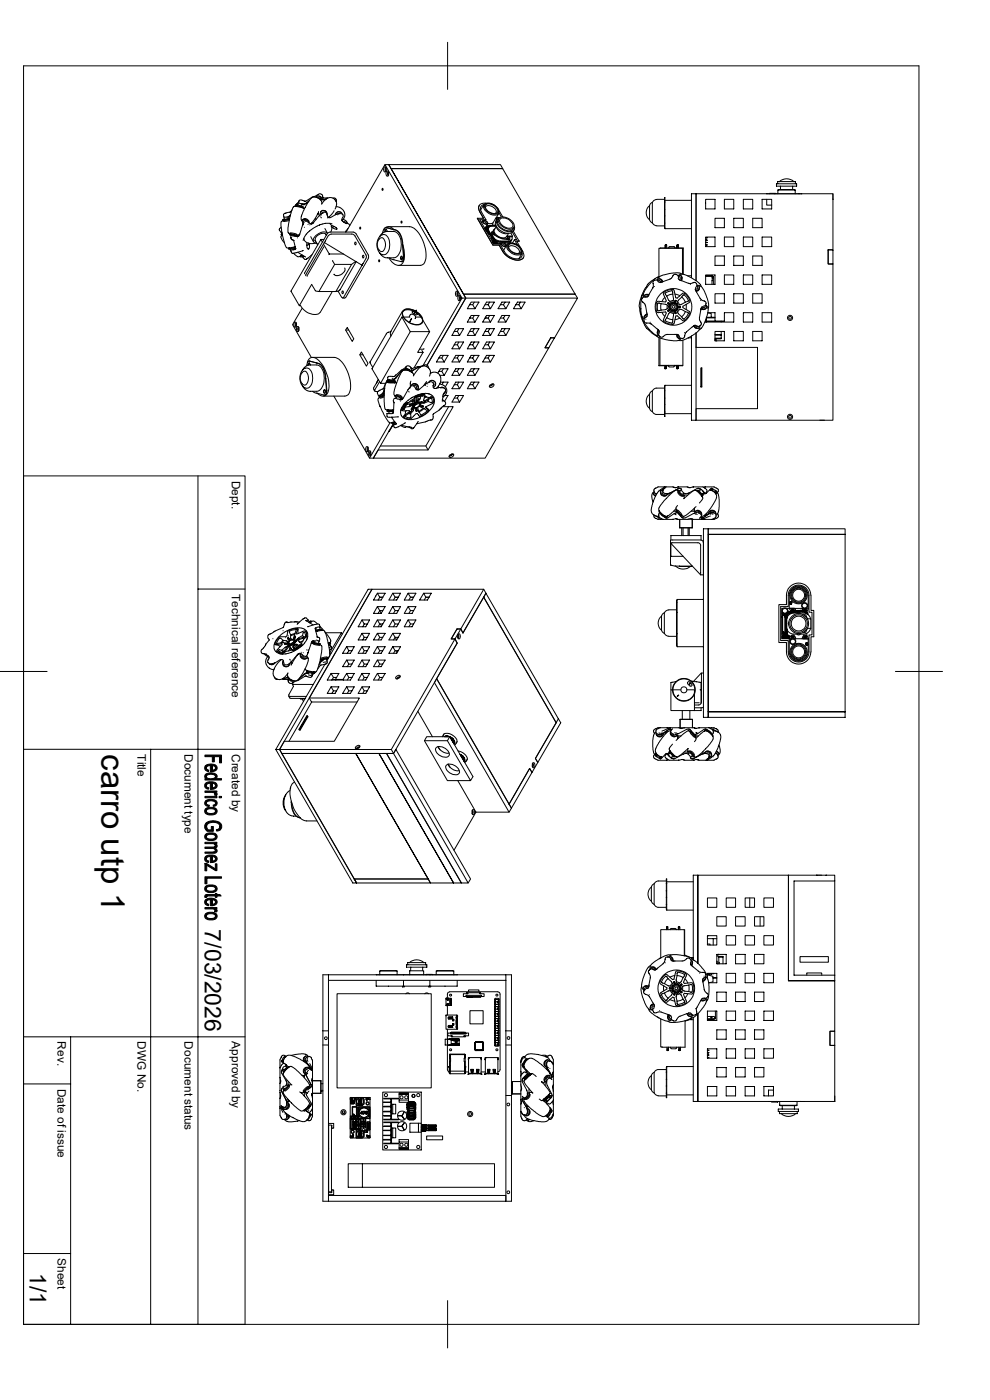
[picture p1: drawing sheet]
<svg xmlns="http://www.w3.org/2000/svg" width="210mm" height="297mm" viewBox="0 0 210 297" stroke-linecap="round" stroke-linejoin="round" font-family="sans-serif">
<defs><g id="words">
<text font-size="7" x="21.5" y="160" transform="rotate(90 21.5 160)">carro utp 1</text>
<g font-size="4.9">
<text x="43.5" y="197.2" transform="rotate(90 43.5 197.2)">7/03/2026</text>
<text x="6.3" y="270" transform="rotate(90 6.3 270)">1/1</text>
</g>
<g font-size="2.5">
<text x="49.2" y="102" transform="rotate(90 49.2 102)">Dept.</text>
<text x="49.2" y="126" transform="rotate(90 49.2 126)">Technical reference</text>
<text x="29.2" y="160" transform="rotate(90 29.2 160)">Title</text>
<text x="39.2" y="160" transform="rotate(90 39.2 160)">Document type</text>
<text x="49.2" y="160" transform="rotate(90 49.2 160)">Created by</text>
<text x="12.2" y="220.9" transform="rotate(90 12.2 220.9)">Rev.</text>
<text x="29.2" y="220.9" transform="rotate(90 29.2 220.9)">DWG No.</text>
<text x="39.2" y="220.9" transform="rotate(90 39.2 220.9)">Document status</text>
<text x="49.2" y="220.9" transform="rotate(90 49.2 220.9)">Approved by</text>
<text x="12.2" y="231" transform="rotate(90 12.2 231)">Date of issue</text>
<text x="12.2" y="266.9" transform="rotate(90 12.2 266.9)">Sheet</text>
</g>
</g></defs>
<g fill="none" stroke="#000" stroke-width=".21">
<path d="M5 14h189.9v267h-189.9zM95 9v10M81.1 40l.2 .2-.1 .2-.2-.2zM81.5 35.4a.52 .52 0 0 1 .5 .5 .52 .52 0 0 1-.5 .5l-.1-.5zM81.7 34.9h.8M81.9 35.5l-.2 .3 .2 .6M82 35.6l-.2 .2 .2 .4M82 36.3a.52 .52 0 0 1 .5 .5 .52 .52 0 0 1-.5 .5l-.1-.5zM82.4 36.4l-.2 .3 .2 .6M82.5 34.9h23.7l.4 .9M82.5 34.9l.5 .9h23.6M82.5 36.5l-.2 .2 .2 .4"/>
<path d="M82.5 34.9l16.3 28.3-8.2 14.3 8.2-14.3h23.7l-4.9 8.5h-.8M106.6 35.8h-23.6l15.3 26.6M106.6 35.8l15.4 26.6M164.7 39h4.3v.5h-4.3zM165 39v-.5h3.7v.5M165.3 38.6a2.25 2.25 0 0 1 3.1 0M165.6 39.5v.7M168.1 39.5v.7M59.6 49.7l.3 .1M59.6 48.2l-.4 .4 .4 .7M59.8 49.2l-.2 .1 .2 .1M59.8 49.8l-.2 .5 .8 1.3"/>
<path d="M59.9 49.4l-.3 .3 .3-.1M59.9 49.8v.1M59.9 49.9l.6 2.2a.89 .89 0 0 0 1.3 .4l.8-.2M60.1 46.8l-.2 .1a.7 .7 0 0 0-.3 1l.3 2M60.1 46.8l.1 .1M60.2 45.9h.1M61.1 46.3h.4M61.2 52.6l.1 .1M61.3 52.7v.2M61.3 46l-1.1 .1M61.3 46h.1M61.3 46.5l-1.1 .3"/>
<path d="M61.3 46.8l-1.1 .1M61.3 46.5l-1 .2h-.3l-.1-.1M61.4 46.4l-1.4 .2 .3-.2M61.4 45.9h-.1M61.4 49.8a1.31 1.31 0 0 1 1.4 .1l.2 .3M61.5 52.9l.2 .3M61.6 45.8l-.1 .1M61.6 45.8h.1M61.6 45l-1.2 .3-.2 .2 .1 1 .9-.1-.1-.4M61.6 49.6l.2-.2 1.1 .3M61.6 52.9l.2 .4M61.6 45.5l-.6 .6"/>
<path d="M61.7 49.6l1.1 .3M61.8 50.5l.1 .4 .4 .1M61.8 50l-.4-.2 1 .1 .5 .2M61.9 50.5h-.3h.2M61.9 44.5l-.5 .6M62 50l1 .2M62.3 51l.4 1.5M62.3 53.7l.9 .8 .3-.1 .6-.3M62.5 52.7v.2M62.5 52.8l-.8 .2M62.5 52.8h.1M62.6 53h-.5"/>
<path d="M62.6 52.3h.1M62.6 52.9h.1M62.6 52.4l-1 .3-.3-.1M62.6 50.1l-.8-.2-.2 .6M62.7 52.5l-1.4 .2 .1-.1M62.7 52.9h.1M62.7 52.6h.1M62.7 52.5v.1M62.7 52.6l-1.4 .3M62.7 43.7v.1M62.7 43.7l.1 .1M62.7 52.6v.1"/>
<path d="M62.7 52.7h.1M62.7 52.8h-.2M62.7 43.8h.1M62.7 43.6v.1M62.7 43.5l-.2 .3M62.7 52.8l-.1 .1M62.7 43.7l.1-.2 1 .1 .5 .2v.2M62.8 43.4l-.1 .1M62.8 43.7v.1M62.9 43.8l-.1-.1 1 .1 .3 .2M62.9 43.7l1.2 .3M62.9 43.7l-.1 .1"/>
<path d="M62.9 49.7v.2M63 49.9v.2M63 43.4h.1M63.1 43.4h.1M63 43.4l-.1 .1M63 50.2h.1M63.1 43.4l-.1 .1M63.1 50.5h.1M63.2 53.5l1.6 1M63.2 43.4l-.1 .1M63.2 43.3l-.2 .1M63.3 50h.1"/>
<path d="M63.3 50.1h.1M63.4 42.8l-.6 .6M63.4 50l-.4 .2M63.4 50h.1M63.4 49.8l.1 .1M63.5 49.9h.1M63.5 43.1h-.3v.4M63.5 43.1l.6 .2-.1 .4M63.5 49.9l-.1 .1M63.6 49.6l-.2 .3h-.5M63.7 54.4l.1 .1M63.8 43.2l.4 .1h-.1"/>
<path d="M64.1 47.9h.1M64.1 54.1l-.3 .2M64.1 43.2l.3 .1M64.2 46.7a.9 .9 0 0 1 1.3 .6 .96 .96 0 0 0-1.4-.6l.2 .5M64.2 54.1l-.4 .2M64.2 44l-.1 .1M64.2 54.4l.1 .1M64.2 46.6l-.1 .1M64.2 53.2l-2 .6-.3-.1-.1-.3M64.2 53.2h.1M64.3 47.6l-.8 2.3M64.3 54.5h.1"/>
<path d="M64.3 47.5v.2M64.3 47.6h.1M64.3 53.1h.1M64.3 54.3l-.5 .2M64.3 53.1l-.1 .1M64.3 47.4v.3M64.4 46.5a.8 .8 0 0 1 1.1 .5M64.4 43.4h.1M64.4 43.3v.1M64.5 50.5a1.14 1.14 0 0 0 .6 1v.9a.31 .31 0 0 0 .3 .4 .31 .31 0 0 0 .3-.4l-.1-.7M64.6 47.2l-.4 .1 .1 .3M64.6 54.4l-.2 .1"/>
<path d="M64.6 48.2h.1M64.6 54.4h.1M64.6 43.3l-.5 .1M64.6 44.3l-1.5-.5h-.7l-.2 .1-.6 1.6-.5 2.8v1l.5 .3M64.7 43.3h.1M64.7 46.9l.7 .3M64.7 42.7l-1.1-.3-.2 .2-.1 .4M64.7 42.7h.1M64.8 54.5h.1M64.8 54.6h.1M64.9 54.6h.1M64.9 42.7h.1"/>
<path d="M64.9 58.3v.2M64.9 46.9h-.5l-.2 .4M65.1 43.1h.1M65.1 49.6l-.5 .6-.3 .8M65.1 43h.1M65.1 51.6h.4l-.4 .4M65.3 47.6h.1M65.4 47.2l.4 .3M65.5 42.8l-.9 .5M65.6 51.7l-.5 .4M65.6 42.5l-.6 .6-.7 .2M65.7 48.9v.1"/>
<path d="M65.7 47.7h.1M65.7 49l-.8 .7M65.8 47.5h.4M65.8 47.7h.1M65.9 50.2l.6 1.1M66 54.2h.1M66.2 47.4h.1M66.2 47.5h-.1M66.2 47.5h.1M66.2 54l-1.3 1h-.3l-.4-.4M66.5 47.2l-.5 .3M66.8 41.8a1.01 1.01 0 0 1 1.2 .7"/>
<path d="M66.8 51l.6 .9M66.9 46.3l.2 .3M66.9 51.6h-1.3M67.2 48l-1.5 1M67.2 48h.1M67.4 42h.2M67.4 45.3l.2 .1M67.5 41.6l-.4 .1M67.5 41.6h.3l.4 .4M67.5 45.2l.1 .1M67.6 44.9l.2 .8M67.6 45l-1 1.7-.7 .8"/>
<path d="M67.7 45.8h.1M67.7 41.7l.2 .3v.2M67.7 41.7l.4 .2-.1 .3M67.8 45.7l-1.6 1.8M67.9 45.8h.1M67.9 42.2h.1M68 42.3l.2 .1M68 45a.77 .77 0 0 1 .9-.3 .77 .77 0 0 1 .4 .9M68.1 46.1h.1M68.1 50.8l.3 .6M68.1 42l-.2 .1M68.1 46.2h.1"/>
<path d="M68.2 43.3v-.7l-.6-.5-1.1-.3-.6 .3-1.2 1.9-.7 1.6-.1 1 .2 .3M68.2 42l.1 .2M68.2 42.3v.1M68.3 42.2v.1M68.3 45.2l-.5 .5M68.3 42.3h.1M68.3 42.1l.2 .2 .8-.2M68.4 42.4h.1M68.5 41.7h.1M68.5 47.5h.1M68.5 45.3h-.3l-.1 .4M68.6 42.4h.1"/>
<path d="M68.7 45l.5 .1 .2 .5M68.7 51.9l1.2 2-.1 .1M68.7 42.3h.1M68.7 45l-.4 .1M68.7 50.8h-.6l-6.4 11 1.8 3.1h.3M68.7 52.3l-3.5 6.3M68.8 44.7l.5 .3M68.8 51.5l-3.9 6.8M68.9 51.4l-.1 .1M68.9 47.4l1.5 .1M68.9 51.5l7.8 4.7M68.9 48.5l.6 1a1.98 1.98 0 0 0-2.7 .7 .77 .77 0 0 0-.3 .9 .77 .77 0 0 0 .7 .5"/>
<path d="M69 47.4l-1.8 .6M69 51.1h.1M69 51.1l-.2 .4M69.1 49.7l.1 .2a1.22 1.22 0 0 0-1.8 .1l-.5 .6 .1 .6M69.2 42.2l-1 .2M69.2 42.2l-1 1.1M69.2 42.2l.5-.2 .6-.1 .7 .4 .4 .8-.3 1.3M69.3 45.8h.1M69.4 45.5a.71 .71 0 0 0-.8-.9 .71 .71 0 0 0-.6 1M69.5 45.6l.1 .5 .4 .1M69.5 46.2h.1M69.5 42h-1l-.1-.6-.2-.2-.5-.1-3 1.6"/>
<path d="M69.6 50l-.6 1.1M69.7 50l.6-.3h4.6l.4 .3 2.3 4.1v.7M69.8 46.2h.1M69.9 53.9h3M69.9 47.4l.4 .4M70 46.2h.1M70.4 48.3l-.2 .9M70.5 55.3l.5 .8M70.6 42l.6 .1 .2 .3-.1 .4M70.8 48l-.2 .2-.3-.1 .1-.3 1 .6a.18 .18 0 0 1-.1 .3 .18 .18 0 0 1-.2-.1l-.7-.3M70.9 48l-.5 .2M70.9 44.7l-.7 1-.6 .4"/>
<path d="M71 42.2l.2 .4M71.1 45.7h.1M71.2 45.7h.1M71.2 45.6h.1M71.2 45.6l-1.2 .6M71.3 43.9l.9 .2 .9 .9v1l-.5 .7M71.5 45.6h.1M71.6 45.3h.7l.3 .2a.76 .76 0 0 0-.7-.6 .76 .76 0 0 0-.7 .7M71.7 45.3l-.5 .3M72.1 45.4h-.3l-.2 .2M72.1 45.3h-.1M72.3 45a.76 .76 0 0 0-1.2 .6"/>
<path d="M72.3 45h.1M72.5 46.5h.1M72.5 46.7l.8 .7M72.5 46.7h.1M72.5 46.5v.2M72.6 46.9h.1M72.7 46.9h.1M72.7 45.5l.1 .4-.2 .6M72.8 46.6l.5 .2 .4 .6M72.9 47.1h.1M72.9 47.1h.4l.4 .3M73 47l-.1 .1"/>
<path d="M73 47.2h.1M73.1 56.9l.1 .5-.7 .8-1 .3-.5-.1-.1-.2M73.2 47.5h.1M73.3 47.4h.1M73.4 49.2l8.3-14.3 16.3 28.3M73.4 47.4l.2 .1M73.6 47.4l.4 .1 .2 .4M73.6 47.4h.1M73.7 47.4h.1M73.8 48.5l-.5 .7M75.3 51.4h.2l.1 .2-.2 .3-.2-.3zM75.4 55.5l-.8 .6"/>
<path d="M75.6 55.5l-3.5 6-.4 .3 .8 1.3 .2 .1 .2-.1M76.4 48.2l.1 .2v.2l-.2-.2zM76.8 56.2v.1M76.8 56.3l-3.9 6.8M77 54.2h.1l.1 .2-.2 .3-.1-.3zM77 55.9l-.2 .4M77.6 54.8l-.6 1.1M78.1 54.1v.7M78.1 54.8l-4.9 8.4M78.1 54.1l-2.6-4.5-.2-.2-.4-.2-5.1 .1-.4 .3-4.8 8.5M80.4 55.1l.2 .2-.1 .2-.2-.2zM80.4 50.8a.67 .67 0 0 1 .8-.4 .67 .67 0 0 1 .5 .8 1.73 1.73 0 0 1-.7 2.2l-.6-.4"/>
<path d="M80.4 50.7a1.99 1.99 0 0 0 0 2.4M81.1 49.8a1.39 1.39 0 0 1 1.5 1.7 2.23 2.23 0 0 1-1 2.5h-.5M81.1 49.8l-.8 .7-.3 1.1v.9l.3 .8 .8 .8M81.7 49.1h.2M81.9 48.3l1.7 .4M82 48.7l-.2 .4M82 48.3a.62 .62 0 0 0-.5 .9M82.1 49.1l-.2-.4-.2 .4M82.1 48.3h-.1l1.6 .4M82.2 49.1h1.3a2.38 2.38 0 0 1 1.6 2.8 2.91 2.91 0 0 1-1.3 2.8l-2.3-.1-.7-.5-.3-.5M82.2 49.1l-.8 .2-.9 .9M82.3 48.1h4.6"/>
<path d="M82.6 54.7l1 .4M83.5 48.7a2.26 2.26 0 0 1 1.8 2.3v.9M83.6 48.7a1.34 1.34 0 0 0-1.5-.6 1.34 1.34 0 0 0-1 1.4M83.6 48.7a2.28 2.28 0 0 1 1.7 2.3l.1 .9a4.5 4.5 0 0 1-.2 4.1 1.74 1.74 0 0 1-2.4-.8l-.3-.5M85 54.8h.2l.1 .3M85.1 54.4a.41 .41 0 0 1 .3 .3 .41 .41 0 0 1-.3 .4l-.1-.2zM85.1 46.9l.2 .2-.1 .2-.2-.2zM85.2 55.5h.1M85.2 54.4l-.2 .3 .2 .4M85.6 54.5l-.2-2.5 .3 2.5M85.6 54.5h.1M85.6 54.5a.63 .63 0 0 1-.6 1l-1.5-.4"/>
<path d="M85.7 54.5l-.1 .7-.3 .3M86.9 48.1a4 4 0 0 1 2.8 3 5.6 5.6 0 0 1 .2 4.9l-.7 .3h-4.6M101.3 46.3l3.3 5.7h1.3l.8 1.4M101.6 43.6l-.1 .6 .3 .7M101.6 43.6h.1M101.8 44.9l.8 1.4h-1.3l3.3 5.7h1.3l.8 1.4M101.8 44.9l.8 1.4M102.3 46.9l-.2 .3M102.4 46.8a.79 .79 0 0 1 1.1 .7 .74 .74 0 0 1-1.1-.7zM102.4 47l.6 .1 .3 .4M102.6 46.8a.52 .52 0 0 1 .5 .1 .52 .52 0 0 1 .2 .6 .52 .52 0 0 1-.6-.1 .52 .52 0 0 1-.1-.6zM102.6 43.4l-.7 1.2"/>
<path d="M102.7 43.4a.94 .94 0 0 0-.8 .6 .94 .94 0 0 0 .3 1l.9 1.6-.1 .2M102.8 43.3a2.3 2.3 0 0 1 3.1 1.7 1.01 1.01 0 0 1-1.5 .6 2.35 2.35 0 0 1-1.8-1.9zM102.8 43.4a2.05 2.05 0 0 1 2.9 1.5 .93 .93 0 0 1-1.3 .4 1.79 1.79 0 0 1-1.6-1.9zM102.8 43.4v.1M102.9 48.6h.1M102.9 48.4h.1M102.9 48.5h.1M102.9 48.4v.1M103 48.3v.3M103 44.1a.72 .72 0 0 1 1.2-.4l.8 .6a.63 .63 0 0 1 0 1M103 43.5a1.66 1.66 0 0 1 2.3 .6 .69 .69 0 0 1 .2 .9 .69 .69 0 0 1-.9 .3 1.73 1.73 0 0 1-1.6-1.8zM103 48.8l1.3 1.5 .5 .7 .1 .4h.1"/>
<path d="M103 48.8h.1M103.1 46.6h-1.3l2.9 5.1h1.3a5.9 5.9 0 0 0 1.9 2.6 2.21 2.21 0 0 0 2.7 .2l.2-.5-.1-.3M103.1 48.3h.1M103.1 43.1a1.16 1.16 0 0 0-1.4 .4 1.16 1.16 0 0 0 .1 1.4M103.1 48.7l-.1 .1M103.1 48.7l1.6 1.9 .3 .8M103.2 48h.1M103.2 48.3h.1M103.2 48v.1M103.3 48.2v.1M103.3 48.9h.1M103.3 48.7l-.1 .1 1.2 1.3 .6 .9 .1 .4h.1"/>
<path d="M103.3 48.7l1.6 1.9 .3 .8M103.3 48.4l.2 .2M103.4 48.3l.1 .1v.5v-.4M103.4 48.7v.1M103.5 47.5l-.4 .6 .8-.3h1.2M103.5 48h.1M103.5 48.1h.1M103.5 47.9l-.3 .1M103.5 47.9h.1M103.5 49.1h.1M103.5 48.5l-.1 .2M103.6 48h.1"/>
<path d="M103.5 48.1v.1M103.5 49l.1-.2 .5 .7M103.7 48.3l-.2 .2M103.7 48.2l-.1 .1a.29 .29 0 0 0-.3 .1 .29 .29 0 0 0 0 .3M103.7 48.1h.1M103.7 48v.1M103.7 49.4l.1 .1M103.7 48h.1M103.7 48l-.1 .1M103.8 48h.2M103.8 48h.1M103.9 48l-.4 .2a.41 .41 0 0 0-.3 .6l-.2-.2"/>
<path d="M104.2 50.1l.2 .3M104.3 49.2a.46 .46 0 0 0 .2 .5 .46 .46 0 0 0 .4 .1M104.3 50.8l.3 .4M104.4 50.4h.1M104.4 50.4l.2 .3M104.4 50.4l-.2 .2M104.4 50.2l.2 .2M104.4 50.9l.4 .3M104.4 51h.1M104.4 51.3h.2M104.5 49.4h.2l.2 .2M104.5 47.5l.1 .3"/>
<path d="M104.5 51.4h.1M104.6 49.3l.2 .1v.2l-.2-.1zM104.6 47.3l-.5 .2-.6-.1M104.6 52h.1M104.6 51.2l.2 .5M104.6 51.2h.3M104.6 51.2l.3 .4M104.6 51.4v.1M104.7 48.8l-.1 .1M104.7 47.9h.1M104.7 48.9l-.1 .2-.3 .2 .3 .4h.3M104.7 51.5h.1"/>
<path d="M104.7 51.6h.1M104.7 51.7l-.1-.3 .2 .3M104.8 51.6h.1M104.8 51.4h.1M104.9 51.3v.1M104.9 51.3h.2M104.9 50.9l.1 .1M104.9 51.3l.2 .2M104.9 51.6l-.1 .1M104.9 48h.3a1.66 1.66 0 0 0-1.5 .2l-.1 .7M104.9 48.7a1.42 1.42 0 0 0 1.1 1.6l.9 .2 .5-.3M104.9 49.9a3.8 3.8 0 0 0 2.5 .8"/>
<path d="M105 49.8a3.8 3.8 0 0 0 2.5 .8M105 48.5l-.4 .7M105 51.2h.1M105 51.4l.1 .1M105.1 51.6h.1M105.1 51.4l.1 .2 .2-.1-.1-.1M105.1 51.3h.1M105.1 51.4v.1M105.1 51.4h.1M105.1 51.3v.1M105.1 51.3l.1 .1M105.2 51.1l.9 .2"/>
<path d="M105.2 47.9l-1.7 .2a.39 .39 0 0 0-.4 .2 .39 .39 0 0 0 0 .4M105.2 46.2l-.7 1.2M105.2 46.9a1.99 1.99 0 0 0 1.6 2.4l1.1 .2a.96 .96 0 0 0 .9-.4M105.2 51.2l.4 .4h-.7M105.2 51.4l.1 .1M105.3 48l-.4 .7M105.3 46.4h.2M105.3 48.1a2.04 2.04 0 0 0 2.4 1.4M105.4 46.6l-.2 .3M105.5 51.5l.8 .1M105.6 51.6l-.1 .1M105.6 46.7a1.81 1.81 0 0 0 1.5 2.1l.3 .1a1.18 1.18 0 0 0 1.7-.6"/>
<path d="M105.7 45.1v.1M105.7 46.4l-.1 .3M105.8 46.2h-.4v.4M105.8 44.7l.8 1.3M105.9 52h.1M105.9 46.2l-.6-.1-.1 .3 .2 .2M106 46.2a2.35 2.35 0 0 1 3.1 1.8l-.1 .3a1.82 1.82 0 0 1-2.5-.3l-.5-.5a.86 .86 0 0 1 0-1.3zM106 46.2a.91 .91 0 0 0-.7 .7 .91 .91 0 0 0 .4 1 2.78 2.78 0 0 0 3.1 1.1 .71 .71 0 0 0 .3-1M106 51.6h.1M106.1 51.6l.1 .1M106.3 51.6l-.2 .3M106.3 46l-.5-.7-.5 .8"/>
<path d="M106.4 51.8l.5 .1 .3 .3M106.5 51.6a.52 .52 0 0 1 .6 .1 .52 .52 0 0 1 .1 .5 .52 .52 0 0 1-.6-.1 .52 .52 0 0 1-.1-.5zM106.7 53.4a3.7 3.7 0 0 0 4 1.6l.4-.3M106.8 46.2l1.1 .3 .7 .7M106.9 46.2a.74 .74 0 0 0-.9 .5 .74 .74 0 0 0 .4 .9 1.78 1.78 0 0 0 2.3 .6 .74 .74 0 0 0-.1-1M107.2 51.4l-.1 .2M107.2 51.3l-.2 .1-.4-.1v.1M107.4 52.1l-.4-.5h-.7v.1l.4 .5 .6 .1M107.5 50.7l.4 .2 .2-.1M107.5 50.7l-.1 .1M107.5 51.9l-.7 1.2M107.5 50.1l.1 .1"/>
<path d="M107.6 50.5h.2l.1 .2M107.6 50.2l1.1-.1-.1 .1h-.4M107.6 50.2h.5M107.6 50l.1 .1M107.7 51.7a2.3 2.3 0 0 1 3.1 1.8 1.01 1.01 0 0 1-1.5 .6 2.35 2.35 0 0 1-1.8-1.9zM107.7 51.9a2.05 2.05 0 0 1 3 1.4 .93 .93 0 0 1-1.4 .5 1.79 1.79 0 0 1-1.6-1.9zM107.7 51.9v.1M107.8 51.6h.1M107.9 49.5l-.4 .7M107.9 52.6a.72 .72 0 0 1 1.2-.4l.8 .6a.63 .63 0 0 1 0 1M107.9 52a1.66 1.66 0 0 1 2.3 .6 .68 .68 0 0 1 .3 .9 .68 .68 0 0 1-.9 .3 1.73 1.73 0 0 1-1.7-1.8zM108.1 50.2v.3"/>
<path d="M108.1 50.5l-.1 .3-.5-.1M108.2 50.8h-.1M108.2 51.4l.2 .1M108.4 49.4l.3 .7M108.5 51l-.4 .5-1 .1M108.5 51l-.3 .2-.4 .1h-1.7M108.6 50.8l-.1 .2M108.6 50.2l-.1 .7-.6 .2h-1.9l-1-.4M108.7 51.6l.4-.8 .7 1.2M108.7 49.3l.9 1.5h-.5M108.9 49l1.2 2.1h-.5l.8 1.4M109.1 48.7l-.2 .4"/>
<path d="M109.6 51.1h.6M110.6 53.6v.1M110.7 53.8l-.6 1.1M110.8 53.1l.1 .3a1.17 1.17 0 0 1 0 1.4 1.17 1.17 0 0 1-1.4 .4 4 4 0 0 1-2.8-1.8M137.8 43.6a1.89 1.89 0 0 0 0 3M137.8 46.6l.2 .4 .4 .3M138.4 42.9v4.4M138.4 42.9a1.39 1.39 0 0 0-.6 1.8v1.9M138.4 47.3l.4 .4 .5 .2M139 59.1l-1.5 1.1-.3 .8M139.3 42.3h1.7M139.3 47.9h1.7"/>
<path d="M139.3 42.3l-.5 .2-.4 .4M139.4 59.5a.53 .53 0 0 1 .7-.2 .53 .53 0 0 1 .3 .5M139.5 59.6l.2 .3M139.6 59.6h.4l.2 .3M139.6 59.6l-.4-.2-.6 .3-.1 1.3M139.8 59.8l.2 .1h.3M139.8 59.1l.4 .1 .3 .6M139.8 58.7l-.4 .1M140.1 52.7l4.8-.1v5.6M140.2 59.9h.1M140.2 59.3l.4 .5M140.3 59.9h.1"/>
<path d="M140.5 59.8h.1M140.5 59.8l-.2 .1M141 42.9l.1-1v6.6h5.6M141 47.3l.1 1M141 44.4v1.4M141 45.8v1.5M141 44.4h.1M141 45.8h.1M141 47.3h.1M141.1 42.9l-.1 1.5M141.1 42.5h5.6M141.1 52v.6"/>
<path d="M141.2 51.9l-.1 .1zM141.2 52.1v.2M141.2 51.9l.2 .1v.6M141.9 52.5v.1M141.9 52.5a.61 .61 0 0 1 .8-.2h.3l.1 .2M142.1 59.2l-1.6 .6M142.1 59.2h.1M142.2 59.2h.1M143.2 52.5v.1M143.6 52v.6M143.7 51.9l-.1 .1zM143.7 51.9l.2 .1v.6"/>
<path d="M143.8 59.2h.1M143.8 52.1v.2M143.8 52.2h.1l-.1 .1zM143.8 59.1l.1-.4-.1-.2-.7-.3-.6 .8-.4 .2M143.8 58.5l.6-.3h.5l.9 .3 2.1 1.2 .5 .5 .4 .6M143.9 59.1l.3 .3M144.1 59.4l.2-.5-.4-.4 .4-.1 .3 .4-.2 .7M144.2 59.4h.1M144.3 59.4l.1 .1M144.4 58.4l.3 .5-.2 .6M144.4 59.5h.1M144.5 59.5l1.6 .6"/>
<path d="M144.7 58.8l-.1 .7M144.7 58.2l-.5-.3h-.9l-2.6 .4-1 .5-.3 .6M144.8 58.2v-5.5h-5v6.1l-.5 .1-.6 .5-1.5 1.6-.7 1.1 .1 .9M145.8 58.5h.9M147.7 41.1h-1v17.8M147.7 41.1h29v11.9h-1M147.7 41.1v18.5M149.7 58.6h1.4M149.7 50.3h2v2h-2zM149.7 42.3h2v2h-2zM149.7 58.3h2v2h-2zM149.7 51.4l.2 .1"/>
<path d="M149.7 51.9l.2 .1M149.7 50.4l.2 .1M149.7 50.9l.2 .1M149.9 51.4l-.2 .1M149.9 51.9l-.2 .1M149.9 50.4l-.2 .1M149.9 50.9l-.2 .1M151 58.6v1.7M151 58.5v.1M151 58.3v.2h-1.3M151 58.7h.3M151.3 58.8h.1"/>
<path d="M151.3 58.7h.1M151.3 58.7v.3l-.2 .1M151.3 58.7v.1M151.4 58.7v1.6M151.7 46.3h2v2h-2zM151.7 54.3h2v2h-2zM153.7 42.3h2v2h-2zM153.7 58.3h2v2h-2zM153.7 50.3h2v2h-2zM155.7 54.3h2v2h-2zM155.7 46.3h2v2h-2zM157.7 58.3h2v2h-2z"/>
<path d="M157.7 42.3h2v2h-2zM157.7 50.3h2v2h-2zM159.7 54.3h2v2h-2zM159.7 46.3h2v2h-2zM161.7 50.3h2v2h-2zM161.7 58.3h2v2h-2zM161.7 42.3h2v2h-2zM162.6 42.3v1.2h1.1M162.7 41.1h7.4M163.3 41.1h1.3M164.3 41.1h.1M165 41.1v-.8h3.7v.8"/>
<path d="M165.2 40.3h3.3M169.5 41.1h.1M175.7 53h1v3h-1zM175.7 53v3h1v33.2h-29v-2.5h13v-13h-13M176.7 41.1v1.2M62.5 68.4a.52 .52 0 0 1 .4 .5 .52 .52 0 0 1-.4 .5l-.2-.5zM62.8 68.4l-.1 .3 .1 .6M62.9 68.6l-.1 .1 .1 .5M63 69.3a.52 .52 0 0 1 .5 .5 .52 .52 0 0 1-.5 .5l-.1-.5zM63.3 69.3l-.1 .3 .1 .7M63.4 69.5l-.1 .2 .1 .4M63.8 64.8a3.1 3.1 0 0 0 4 1.6l.1-.1"/>
<path d="M64.1 79.1a.67 .67 0 0 1 .7-.3 .67 .67 0 0 1 .5 .7 1.73 1.73 0 0 1-.7 2.2l-.5-.4M64.1 65.4l-2 3.5 3.9 6.9M64.1 79a1.99 1.99 0 0 0 0 2.4M64.2 78.5l.4-.6 .6-.4 2-.1a2.38 2.38 0 0 1 1.6 2.8 2.91 2.91 0 0 1-1.3 2.8h-2.1l-.8-.4-.4-.7M64.8 78.1l-.7 .6-.5 1.2 .2 1.4 .5 .7 .5 .3M64.8 78.1a1.39 1.39 0 0 1 1.5 1.7 2.23 2.23 0 0 1-1 2.5h-.5M65.1 77.3v.3M65.2 76.9a1.21 1.21 0 0 1 .8-1 1.21 1.21 0 0 1 1.3 .3 7.6 7.6 0 0 1 2.3 7.1 1.11 1.11 0 0 1-2 .4l-.3-.3M65.6 76.6h.1M65.6 77l-.2 .5M65.7 76.6l.1 .1M65.7 77l.1 .4"/>
<path d="M65.7 76.7a.62 .62 0 0 0-.5 .9M65.7 76.6l1.5 .4M65.8 77.4l-.2-.4-.2 .5M66.1 60.4l.8 1.3 .7 .1M66.1 60.3l-2.6 4.6M66.3 75.8h4.6M66.9 61.6h.1M67.1 77a2.26 2.26 0 0 1 1.8 2.3l.1 1M67.3 77a2.28 2.28 0 0 1 1.7 2.3l.1 1M67.6 61.8h.1M67.6 61.8l3.4-5.7h3.6l-3.4 5.7M70.4 61.8l-2.5 4.5"/>
<path d="M70.9 75.8a4 4 0 0 1 2.8 3 5.6 5.6 0 0 1 .2 4.9l-.7 .3h-4.6M71.2 61.8h.1M71.7 61.8h-4.1M72.6 61.8h.2l.1 .2-.2 .3-.2-.3zM72.7 63.2h.5M73.3 70h.7M73.7 69.5l1.4 2.4-.4 .5-1.4-2.4zM76.3 75.3h.7M76.7 74.7l1.4 2.4-.4 .6-1.4-2.4zM78.5 76.8v.2l.6 .9M78.5 76.8h.1M82.8 70.4h.1"/>
<path d="M82.9 70.4l-.6 .1-.3 .3-3.5 6M83.8 79.8h.1M83.9 79.5l.1 .1M85.1 78.7v.1M85.1 78.7l-1.4 1.7-.6 .2M85.1 78.8l-1.6 1.8M85.1 78.5l-1.5 1.4-1.2-.1-.1 .2v.6M85.2 78.5l-.1 .1M85.2 78.6h.1M85.3 78.7h.1M85.3 78.6l-.2 .1M85.3 78.7l-.2 .1"/>
<path d="M85.3 67.3l-6.4 10.9 1.8 3.1M85.3 78.6v.1M85.4 66l-2.5 4.4-.1 .5 .1 .4M85.4 66.1a2.13 2.13 0 0 1 2.7 .1M85.4 78.6l-.1 .1M85.4 78.5h.1M85.5 67.3h-.2l1.7 3.1h4.1M85.6 65.8a2.33 2.33 0 0 1 2.6 .2l-.2 .5 .2-.5a2.03 2.03 0 0 1 1.4 2.5 2.33 2.33 0 0 1-3.2-.3l-.9-1a1.1 1.1 0 0 1 .1-1.4zM85.6 67.3h1.4M85.9 78.5h.1M85.9 78.4h.1M85.9 78.5l-.6 .1"/>
<path d="M86 78.5a1.51 1.51 0 0 1 1.4 .5h.1M86 78.4l-.1 .1M86 78.3l.2-.1 .7 .2M86 78.4a1.22 1.22 0 0 1 1.5 .5M86.1 78.3l.6 .1M86.1 77.9l-.9 .6M86.1 77.9l-.2 .5-.4 .1M86.2 78.2v.1M86.3 78.5l.9 .4M86.4 78.3h.1M86.9 67.2l.2-.5h.5l.5 .4v.5M87 78.1l.3 .2"/>
<path d="M87 70.4l-6.3 10.9h1.1M87.1 77.9h.1M87.2 67.8l-.3 .4M87.2 67.8l-.2 .5M87.2 67.6l.1 .1M87.2 67.6v.2zM87.3 78.3v.1M87.4 66.2l.3-.2 .4 .3M87.5 78.2h.1M87.5 66.2l.1 .2M87.6 78.6h.1M87.6 66.5l.5 .3"/>
<path d="M87.7 78.5h.1M87.7 79.7l-.1-.5-.6-.5-1.1-.3-.6 .3-.7 1.4-.9 2.4-.1 1.2 .2 .3M87.7 79.8l1.3-1.8 .5-.3 .6-.1 .7 .4 .5 .6v.6l-.2 .6M88.1 66.3l.4 .2v.3M88.1 66.2l1.2 1.1M88.1 66a2 2 0 0 0-2.6 .1 2.47 2.47 0 0 0 2.1 2.6l.5 .1a1.11 1.11 0 0 0 1.4-.4 1.11 1.11 0 0 0-.3-1.5l-1-.8M88.2 66.8h.2M88.2 67.3h1.1l.3 .4M88.3 65.9l-.1 .1zM88.3 65.9h.1M88.6 78l-1.3 .7M88.7 77.9l-.1 .1"/>
<path d="M88.7 77.9l-1.1 .6-.4 .1M88.8 77.9h.1M88.8 77.9l-.2 .1M88.8 77.9h-.1M88.9 77.9h.1M88.9 77.9h-.1M88.9 77.9h.2M89 77.9h.2M89 77.9h-.1M89 77.9h.1M89.6 68.5h.1M89.6 77.6l-2.1 .6-.7-.6h-.5l-.2 .3"/>
<path d="M89.7 77.6h-.1M89.7 68l1.4 2.4-2.5 4.4h1.1l-.2-.5M89.7 74.8l-1.9 3.2M90 74l-1 .1M90.8 77.9l.1 .2M91.3 79.2l.4-.2h.8l.8 .5 .2 .5v.7l-.2 .7-.8 1M91.3 79.2h.1M92.9 79.2l.5-1h1.6l-.8 1.4M93.1 78.8h.6l.5 .8M93.1 75.9h.6l.5 .9M93.3 79.6h.9M93.4 75.4h1.6l-.8 1.4h-1.6z"/>
<path d="M94.1 75.4l-.4 .5M94.1 78.2l-.4 .6M96.4 73.2h.6l.5 .8M96.4 70.3h.6l.5 .9M96.4 78.8h.6M96.4 75.9h.6M96.7 69.7h1.6l-.8 1.5h-1.6zM96.7 72.6h1.6l-.8 1.4h-1.6zM96.8 61.8a.52 .52 0 0 1 .4 .5 .52 .52 0 0 1-.4 .5l-.2-.5zM97.1 61.8l-.2 .3 .2 .7M97.2 62l-.1 .2 .1 .4M97.3 62.7a.52 .52 0 0 1 .4 .5 .52 .52 0 0 1-.4 .6l-.2-.6z"/>
<path d="M97.3 75.4l-.3 .5 .5 .9 .8-1.4h-1.6l-.8 1.4h1.6M97.3 78.2l-.3 .6 .5 .8 .8-1.4h-1.6l-.8 1.4h1.6M97.3 69.7l-.3 .6M97.3 72.6l-.3 .6M97.6 62.8l-.1 .3 .1 .6M97.7 62.9l-.1 .2 .1 .4M98 63.2l-8.3 14.4 .7-.2 .4 .5M98.3 62.4h23.7M98.3 62.4l.5 .8h-.8M99.6 64.6l.3-.5h1.7l-.8 1.4M99.6 67.5h.7l.5 .8M99.6 64.6h.7l.5 .9"/>
<path d="M99.6 64.6l-.5 .9h1.7M99.6 78.8h.7M99.6 75.9h.7M99.6 73.2h.7M99.6 70.3h.7M99.7 67.4v.1M99.9 66.9h1.7l-.8 1.4h-1.7zM100.6 72.6l-.3 .6 .5 .8 .8-1.4h-1.7l-.8 1.4h1.7M100.6 75.4l-.3 .5 .5 .9 .8-1.4h-1.7l-.8 1.4h1.7M100.6 78.2l-.3 .6 .5 .8 .8-1.4h-1.7l-.8 1.4h1.7M100.6 69.7l-.3 .6 .5 .9 .8-1.5h-1.7l-.8 1.5h1.7M100.6 64.1l-.3 .5"/>
<path d="M100.6 66.9l-.3 .6M102.9 67.5h.6M102.9 75.9h.6M102.9 73.2h.6M102.9 70.3h.6M102.9 64.6h.6M103 67.4v.1M103 67.2l.2 .3M103.9 64.1l-.4 .5 .6 .9 .8-1.4h-1.7l-.8 1.4h1.7M103.9 72.6l-.4 .6 .6 .8 .8-1.4h-1.7l-.8 1.4h1.7M103.9 75.4l-.4 .5 .6 .9 .8-1.4h-1.7l-.8 1.4h1.7M103.9 66.9l-.4 .6 .6 .8 .8-1.4h-1.7l-.8 1.4h1.7"/>
<path d="M103.9 69.7l-.4 .6 .6 .9 .8-1.5h-1.7l-.8 1.5h1.7M106.2 67.5h.6M106.2 70.3h.6M106.2 64.6h.6M107.1 69.7l-.3 .6 .5 .9 .8-1.5h-1.6l-.8 1.5h1.6M107.1 66.9l-.3 .6 .5 .8 .8-1.4h-1.6l-.8 1.4h1.6M107.1 64.1l-.3 .5 .5 .9 .8-1.4h-1.6l-.8 1.4h1.6M109.4 64.6h.7M110.4 64.1l-.3 .5 .5 .9 .8-1.4h-1.6l-.9 1.4h1.7M116.8 71.7h.8l-1.2 2.1h-.8zM116.8 71.7l-1.2 2.1h.8l-13.5 23.4h-23.7l1-1.7h10.6l5.3-9.2h-2.2l.1-.1M122 62.4l.5 .8"/>
<path d="M135.8 65.4v1l.7 2.1 .6 1.1 .7 .4M136 65.4v.1M136.3 67.3l.1 .7 1.4 2 1.2 1 .8 .2M136.4 63.1l-.3 .7 .7 .7 .1 .4M136.5 62.4l-.3 .3-.2 .7-.1 2.4 .3 1.3 .4 .5M136.7 63.3h.1M136.8 62.6l-.1 .1M136.8 62.6l.4-.2 .4 .2M136.8 63l-.4 .1M136.8 63h.4M136.9 64.8h.1M136.9 64.9l.4 1.9"/>
<path d="M136.9 67.4l-.3 .2 .1 .7 .3 .2h.8l.4 .3M137 67.7h.1M137.1 62.5h.5M137.2 63.2h.1M137.2 67.1l-.3 .3M137.2 60.8l-.6 .9-.8 2-.2 1.3 .3 .7M137.2 67.1l-.2 .3M137.2 66.7l-.5 .4v.2M137.2 66.8l-.5 .3v.4M137.2 66.6l-.4 .3M137.3 66.8l-.1 .3M137.3 66.8h.1"/>
<path d="M137.4 62.9l-.3-.1-.2 .2M137.5 62.8h.1M137.5 62.8l-.3 .2M137.5 62.7l-.6-.1-.2 .4M137.6 62.6l-.1 .2M137.6 69.9l.6 .7 1.3 .8M137.9 68.4h.1M138.1 68.7h.1M138.2 68.7l1.3 1.2M138.5 61.1l-.9 1.5M138.5 61.1h.1M138.5 61h.1"/>
<path d="M138.5 61v.1M138.8 60.8h.1M139.2 71.1l.7 .6 1.9 .5 1.8 .1 .5-.2 .4-.3M139.5 69.8l.2 .2M139.5 64.4h.8M139.5 65.8l.1 .2M139.5 69.9h.1M139.5 64.4v1.4M139.6 65.9h.1M139.7 70l.1 .2-.1 .5M139.7 70h.1M139.7 70l-.3 .6 .2 .4"/>
<path d="M139.7 70l-.3 .5M139.7 60h.1M139.8 70.1l-.3 .6 .2 .3M139.8 70.7v.5M139.8 71.6v6h2M139.8 65.9l-.1 .1M139.8 65.9h.1M139.9 70.4l-.1 .3M140 71.7v5.8h4.9v-5.3M140 70.9h.1M140.1 70.7h.1M140.3 65.8l-.5 .1"/>
<path d="M140.3 64.4l.8 .2M140.3 64.4v1.4M140.4 66.3l.7 .8M140.9 61.9l-.2 .5 .4 1a.41 .41 0 0 1 .1 .6 .41 .41 0 0 1-.6 0h-.6a.53 .53 0 0 0-.8 .3v.4a1.78 1.78 0 0 0 .1 1.5l.3 .1 1.1-.1a.42 .42 0 0 1 .6 .1 .42 .42 0 0 1-.2 .6l-.4 1 .2 .4M141 61.9l.3-.2a1.58 1.58 0 0 1 1.5-.3l.2 .3 .3 1a.38 .38 0 0 0 .2 .5 .38 .38 0 0 0 .5-.3l.9-.7h.3a2.65 2.65 0 0 1 1.1 1.5v.1a1.46 1.46 0 0 1-.9 .9l-.5 .3v.2M141 68.3l.7 .4 .9 .1M141 77.6l.1 .6 .2-.1v-.5l-.1 .6M141.1 63.1l-.7 .9M141.1 77.9h.1l-.1 .1zM141.1 68v.1M141.1 62.3l.1 .2M141.1 62.1v.2"/>
<path d="M141.1 65.7h.1M141.2 77.9v.1M141.2 67.8l-.1 .2M141.2 68.1l1.3 .4M141.2 67.8h.1M141.2 62.5l.2 .3M141.2 62.5h.1M141.2 65.7l-.9 .1M141.2 64.6l.9 .3M141.4 67.4h.1M141.4 62.8h.1M141.4 67.4l1.3 .4"/>
<path d="M141.4 62.8l.4 .9 .7 .7M141.4 67.4l-.2 .4M141.5 71h.1M141.6 64.7v.8M141.6 71h2l.1 .5 .3 .3M141.6 71h-.5l-.6 .5h-.4l-.3-.3M141.7 64.3v.1l.5 .3M141.7 65.1h.2l-.1 .1zM141.8 77.5v.1M141.8 64.3l.5 .3 .2-.2M141.8 77.6l.2 .2M142 77.9h.9"/>
<path d="M142.1 65v.2M142.1 65.4l-.1-.1 .1-.1-.9 .5M142.1 65.3l.1 .2M142.1 65.5l.1 .1M142.1 66.3l.7 .2M142.1 65.5h.1M142.1 65.5l-.1 .1a.24 .24 0 0 0-.3 .1 .24 .24 0 0 0 .1 .3l.5-.3M142.2 65.5l-.4 .3M142.2 65.5h.1M142.2 64.7h.1M142.2 64.7l-.1 .2M142.2 64.7h-.1"/>
<path d="M142.2 64.6h.1M142.2 65.7h.1M142.3 64.5v.2M142.3 64.7h.1M142.3 65.5v.1M142.3 65.6v.1M142.3 65.7l.2 .1M142.3 64.5l-.1 .1M142.3 64.5l-.1-.1a.23 .23 0 0 0-.3-.2 .23 .23 0 0 0-.2 .2l.4 .3M142.3 65.7l-.4 .3-.2-.1M142.4 65.8h.1l-.7 .8-.4 .8M142.5 65.8l.2 .1"/>
<path d="M142.5 64.4h.1M142.5 65.9h.1M142.5 64.4h-.1M142.7 68.3l-.2 .3M142.7 62.4l-1.3 .4M142.7 68.3h.1M142.7 67.9h.1M142.7 62.4h.1M142.7 62l-.2-.3-1.3 .4M142.7 62v.4M142.7 62.4l.2 .9M142.7 67.9v.4"/>
<path d="M142.7 62h.1M142.7 65.9v.1M142.7 64.3l-.2 .1M142.7 66h.1M142.7 64.3h.1M142.7 66l.2 .9-.2 1M142.8 66h-.1M142.8 64.3h-.1M142.8 64.3h.2M142.8 65.9h.2M142.8 63.8l-.7 .2M142.9 63.4l-.2 .9"/>
<path d="M143 66l.3 .5M143 77.6l-.1 .2M143 65.9v.1M143 64.3h.1M143 66h.1M143.1 77.5v.1M143.1 64.4h.1M143.1 65.8h.1M143.1 77.6h.4M143.1 65.9l-.1 .1 .1 .1a.23 .23 0 0 0 0 .3 .23 .23 0 0 0 .3 0M143.1 65.8l.2 .1M143.2 62.4l1 .3"/>
<path d="M143.2 65.9l.2 .5M143.2 63.8l-.2 .5M143.2 64.4h.1M143.2 65.9h.1M143.2 64.4l.3 .1M143.2 65.8l.3-.1 .4 .8M143.2 63.8h.1M143.3 65.9l.1 .5M143.3 63.8h-.1M143.3 65.9h-.1M143.3 63.8h.1M143.3 66.5h.1"/>
<path d="M143.3 66.4h.1M143.4 63.8l-.2-.1-.2 .6M143.4 63.7l-.1 .7-.3-.1M143.4 63.9l-.1 .4M143.4 64.6l.3 .1M143.5 65.7h.1M143.5 64.5h.1M143.5 64.5l-.1 .1M143.5 77.5l.1 .7 .2-.1v-.6l-.1 .7M143.5 71h.1M143.6 65.1h.1M143.6 65.5l-.2 .2"/>
<path d="M143.6 65.5h.1M143.6 70.9h.1M143.6 64.8l.1 .2M143.6 65.5l1 .2M143.7 77.9v.1M143.7 65.2l-.1 .2M143.7 65.4v.1M143.7 64.7v.1M143.7 64.4l.1 .1v.1zM143.7 65.2h.6M143.7 65v.2M143.7 65.2h.1"/>
<path d="M143.7 65h.1M143.7 64.1l.4 .5M143.7 65.2h.5M143.7 65l.7 .1M143.7 65h.5M143.8 71a.55 .55 0 0 0 0 .6 .55 .55 0 0 0 .6 .2M143.8 71l.3 .4M143.9 71h-.3l.2 .6M143.9 66.5h.1M143.9 66.6l.7 .6M144 71.8h.1M144 71h.1"/>
<path d="M144.1 65.6l-.4 .6M144.2 65.1h.1M144.2 67.5l-1 .3M144.3 65.2h-.1M144.3 65.1v.1M144.4 65.2h-.1M144.5 71.4h.1M144.5 64.6l-.8 .1M144.5 64.6h.1M144.6 67.2h.1M144.6 63h.1M144.6 67.2l.3 .4"/>
<path d="M144.6 63l-.7 .7-.4 .8M144.6 63l.8 1.1M144.6 65.7l.8 .4M144.8 77.5l-1 .1M144.9 65.3l1.4 .8v.5M144.9 62.7l-.3 .3M144.9 67.6l.1 .1M144.9 62.7h.1M144.9 67.6h.1M145 62.6l-.1 .1M145 62.6h.2M145 67.6l.1 .1"/>
<path d="M145.2 62.6l.8 1.1M145.2 67.7h-.1M145.2 70.6h.1M145.4 66.1l-.8 1.1M145.4 64.1l-.8 .5M145.4 66.1h.1M145.4 64.1h.1M145.4 66.1l.4 .2M145.5 70.4h.1M145.5 64.6v1.1M145.8 64l-.4 .1M145.9 66.3h.1"/>
<path d="M146 63.9l-.1 .1M146 66.5l-.8 1.1M146 66.3v.2M146 63.7v.2M146 60.1l.6 .1 .8-.3 .3 .3 .2 .3M146.2 60.1h.1M146.3 66.5l-.2 .4a1.82 1.82 0 0 1-1 1.2l-.3-.1-.8-.7a.39 .39 0 0 0-.6-.3 .39 .39 0 0 0-.1 .6l-.3 1.1-.4 .2M146.4 60.4h.1M146.9 69.3h.1M146.9 69.3l-1.4 1.3-.3 .8-.2 .4-.7-.1-.3-.6M147.1 69.2l.3 .3 .4 .1M147.1 69.2l-.1 .1"/>
<path d="M147.2 69.2h.1M147.2 69.1l.4 .5h.5M147.3 69l.3 .4a.43 .43 0 0 0 .5 .2 .43 .43 0 0 0 .3-.4l-.1 .8-.9 .8-2.2 1.3-.6 .2-.6-.1M147.5 61.3l.1 .3M147.5 68.9h.1M147.6 61.6h.1M147.6 69l.2 .3h.2M147.6 61.6l1 1.8M147.6 61.1l-.1 .2M147.7 70.6v18.6h-1v-17.9v.4h-.7M147.8 69.2l-.4-.2-.3 .2M147.9 60.5l-.4 .5"/>
<path d="M147.9 60.5a.55 .55 0 0 1 .5 .6 .55 .55 0 0 1-.6 .5l-.2 .1M147.9 69.1l.4 .1M147.9 60.5l.8 .2 .8 1.3 .8 2.4-.1 1M147.9 60.6l.1 .4M148 61l-.1 .3-.4 .1M148.2 69.6l-.1 .1M148.3 61.3l-.1 .3-.5 .2M148.4 60.8v.2M148.4 67.5h.1M148.4 61l-.1 .4-.6 .3M148.4 67.4v.4l.4 .9-.1 .3-.4 .3M148.5 63.3l.3 .3 .9 .5-.1 1.1"/>
<path d="M148.6 63.4h.1M148.6 63.8h.1M148.7 78.1h.2v4h-.2zM148.7 65.7h.1M148.7 65.5l-.3 1.9M148.7 65.5h.1M148.7 65.5l.5 .2 .4-.1M148.8 65.4h.1M149.3 65.1l-.4 .1M149.5 65.1l-.2 .2-.4-.2-.2 .4M149.7 64.7a.51 .51 0 0 1 0 .8 .51 .51 0 0 1-.7-.1h-.2M149.7 67.9v.4h6v-2h-2v1.8h-3.8"/>
<path d="M149.7 64.7l-.4 .2M149.7 64.7l.4 .4 .1 .4-.1 1.1-.9 2.4-.4 .6-.5 .3M149.7 64.7l-.1 .1M149.8 65.4l-.4 .3-.7-.2M149.9 67.4h1.8M149.9 67.3v1zM149.9 67.3h1.8M149.9 65.3v.1M150.2 66.4l.7 .1v.8M150.2 66.3h1.5v1.8M151.7 71h1.3M151.7 71.8h1.3"/>
<path d="M151.7 62.3h2v2h-2zM151.7 70.3h2v2h-2zM151.7 72h.2M151.9 72.3h.1M152.1 71.9l-.2 .1M153 71l-1.3 .1M153 68.1l-3.1 .1M153 71.8v.1h-1.3M153 68.2v.1M153 70.3v.7M153 71.1v.7M155.7 62.3h2v2h-2z"/>
<path d="M155.7 70.3h2v2h-2zM157.7 66.3h2v2h-2zM159.7 62.3h2v2h-2zM159.7 70.3h2v2h-2zM161.7 66.3h2v2h-2zM66.3 83l.9 .4M67.2 83.4h.1M68.8 82.7a.41 .41 0 0 1 .2 .4 .41 .41 0 0 1-.2 .3l-.2-.2zM68.9 82.7l-.2 .4 .2 .3M68.9 82.7l.2 .4M69.3 82.8h.1M69.3 82.8a.63 .63 0 0 1-.6 1l-1.5-.4"/>
<path d="M69.3 82.8l-.3-2.5 .3 2.5M69.3 82.8l-.1 .9-.4 .1M70.8 84l7.6 13.2 4.3-7.5M77.7 94.8a.52 .52 0 0 1 .4 .5 .52 .52 0 0 1-.4 .5l-.1-.5zM78.1 94.8l-.2 .3 .2 .7M78.1 95l-.1 .2 .1 .4M78.3 95.7a.52 .52 0 0 1 .4 .5 .52 .52 0 0 1-.4 .5l-.2-.5zM78.6 95.7l-.2 .3 .2 .6M78.7 95.9l-.2 .2 .2 .4M79.2 82.6l.3 .4M79.3 82.3l-.1 .2M79.5 82.7v.3l.6 .1"/>
<path d="M79.9 81.2l-.7 1.1M80.1 80.8v.1M80.1 80.8l-.2 .4M80.2 80.5l-.3 .7M80.3 80.6l-.2 .2M80.5 81l-1 1.7M80.5 84.3l-.3 .4 .2 .9 1.6 3.3 .7 .8 1-.3M80.5 86l.1 .3M80.6 86.3h.1M81.3 83.4l-.2 .2M81.3 83.4h.1M81.3 82.5h.1"/>
<path d="M81.3 83.4v.1M81.3 83.4l.1 .2M81.3 82.4l-1.2 .8 .2 .7 .6-.2M81.4 83.5h.1M81.4 83.7a.98 .98 0 0 1-1 .4l.2-.2M81.4 82.9h.1M81.4 84.2l-.6 .3-.2-.2M81.4 83.7l-.7 .3-.1-.2M81.5 83.9l-.9 .4-.2-.1M81.5 83.9l-.7 .3M81.5 82.9h.1M81.5 82.8l-.2 .6"/>
<path d="M81.6 82.3l-.4 1.1-.3 .3M81.8 81.4l-.6 1.2M82 81.2h.1M82 80.9l-.1 .3M82 80.8v.1M82.1 80.9h.1M82.1 87.8v.5l.2 .2 2.1-.1M82.1 80.9l-.1 .3M82.1 80.9v.3M82.1 87.1v.2h1.4M82.2 80.9h.1M82.2 80.8h.1"/>
<path d="M82.3 80.9h-.2M82.3 86.9v.2h1.2M82.3 80.6l-.1 .2 .3-.2M82.3 80.6l-.3 .2M82.3 80.6h.7M82.4 81v.2h.3h1v-.2M82.4 81.2h-.2a.4 .4 0 0 0-.4 .1 .4 .4 0 0 0-.1 .4l-.2 2.1v1.8a1.28 1.28 0 0 0 .4 1.3l1.6 .1M82.4 87.1h-.3h1.3M82.5 80.6h.1M82.5 87.7h-.3h.6M82.5 87.7l-.4 .1h.6M82.5 87.3v.5"/>
<path d="M82.5 81h-.1h1.3h-.1M82.5 87.1h.9M82.6 80.6v.2h.9M82.6 80.8h-.3l1.6 .1-.4-.1M82.6 80.6l-.3 .2M82.6 80.6h.1M82.6 80.6h-.2h.6M82.7 81h.8M82.7 87.8h.5M83.1 89.7l.1 .2M83.1 88.5l.8 1.3M83.1 89.6l.7-.1-.5 .2"/>
<path d="M83.2 80.3h.2M83.2 89.6v.1M83.2 87.7h.1M83.2 88.5h.1M83.2 80.6h-.2M83.3 88.5h.1M83.4 90.2l-.9 1.2M83.4 87.3v.4M83.4 87.6l-.2 .1h.1M83.4 87.6h.1M83.4 80.7h.1M83.4 89.9l-4.2 7.3h-.8"/>
<path d="M83.5 87.4h.1M83.5 80.6v.2M83.5 80.7h.1M83.6 85.3h.1M83.6 85.3l-.2 2.3M83.6 85.3l.1 .2M83.6 84.5l-.2 .5 .2 .3M83.6 85.5h.1M83.7 80.6h.1M83.7 89.9l-.3 .3 .3-.1M83.7 84.5l.7 .2M83.7 85.4h.1"/>
<path d="M83.7 90l-.1-.2-.1 .2M83.7 81.2h.5M83.8 84h.1M83.9 84a1.22 1.22 0 0 1 1.4 .5M83.9 80.9v.1h-1.6l-.1-.2-.1 .1M83.9 89.9l-.4 .2 .2-.1M83.9 83.9l-.1 .2M83.9 89.6l-.7 .2M83.9 80.1h.1M83.9 89.7h.1M84 89.8l.1 .1M84 80.2h.1"/>
<path d="M84 90l-.3 .1M84 84.5a.49 .49 0 0 1 .5-.3 .49 .49 0 0 1 .4 .3M84 83.8v.1M84.1 83.8a.98 .98 0 0 1 1.2 .5M84.1 89.9l-.1 .1M84.1 89.9h.1M84.1 84.4l-.3-.3a1.18 1.18 0 0 1 1.5 .6h-.5M84.4 88.4h.1M84.5 88.4h.1M84.5 84.6l.4 .2M84.9 85.1h.1M85 84.5l-.1 .3h.4"/>
<path d="M85 90.3l.8 .4h.3l.1-.2M85.1 90.2l2.3 .5M85.2 86.7h.1M85.2 84.8h.1M85.2 84.8h-.1M85.3 86.9a.74 .74 0 0 0 1 .2h.5M85.3 86.9v.1M85.3 84.8h.1M85.3 84.6h.1M85.3 84.6v.2M85.3 84.5v.2M85.5 86.8h.3"/>
<path d="M85.5 86.8h.1M85.7 88.5l1.1 .4M85.7 85.7l-.7 1.4M85.8 89.8l-1.8 1-.3-.1-.3-.5M85.9 88l-.3 .5M85.9 85.6l-.6 1.2M85.9 88.3v.1M85.9 87.2l.1 .1M85.9 86.4l-.1 .4M85.9 88h.1M86 85.7l-.7 1.2M86 89.7l-.1 .1"/>
<path d="M86 87.3l-.1 .7M86 87.3h.1M86.2 87.1l-.2 .2M86.4 85.7l-.5 .9M86.5 82.8h.1M86.5 85.4l-.5 .2M86.5 85.4h.2M86.6 84.9l-1 1M86.6 90.6h-.2M86.6 83.1h.1M86.6 87.7h.1M86.7 87.8h.4"/>
<path d="M86.7 85.4h.1M86.7 86.3h.1M86.7 86.3l-.8 .1M86.8 87.1l.1 .2M86.8 83.1h.1M86.8 87.2l.1 .1M86.9 90.7l.4 .3 .5-.3M86.9 87.3l-1.3 1 .1 .3M86.9 90.6h.1M87 85.8h.1M87 85.8v.1M87 88.6l-.1 .1"/>
<path d="M87 85.1h.4l.3 .5-1.3-.2-.5 .3M87.1 82l-.2 .5M87.1 82a.52 .52 0 0 1 .5-.2 .52 .52 0 0 1 .5 .5M87.1 81.9l-.1 .1M87.1 82l-.5 .6-1.2 2M87.1 88.5h.1M87.1 82h.1M87.1 87.8h.1M87.1 87.8l.1 .7M87.2 80.9l-.2 .3 .1 .8M87.2 88.5l-.2 .2M87.2 86.7v.1"/>
<path d="M87.3 81.8a.76 .76 0 0 1 1-.2 .76 .76 0 0 1 .3 1l-.2 .1M87.3 85.9h-.3v.3M87.3 86.5h.1M87.3 81.7a.8 .8 0 0 1 1-.2 .8 .8 0 0 1 .4 .9M87.4 86.8l-.2 .1M87.4 90.7h.1M87.4 86.7l-.2 .1M87.4 86.7l-.1 .2M87.5 86.3h.1M87.5 85.9h.1M87.6 85.9v.1M87.6 85.9l-1.4-.2-.7 1.1"/>
<path d="M87.6 85.9h.1M87.6 86.6l.1 .4M87.6 86.2h.1M87.6 86v.1M87.6 86l-.8 .3M87.6 86.2l.1 .1M87.6 86h.1M87.6 86.6h.1M87.6 86.2l-.4 .5M87.7 84.2h.1M87.7 85l-.3 .2 .2-.2M87.7 86.1v.1"/>
<path d="M87.7 84.2l-1.1 .7M87.7 84.7l-.1 .3 .3 .5M87.7 81.8a.44 .44 0 0 1 .6 .1 .44 .44 0 0 1-.1 .6M87.7 86.4l.3 .1M87.7 86.4h.1M87.7 85.9l-.1 .1M87.7 86.4l-.5 .9-1.3 1 1 .3M87.7 86.3l-.3 .4M87.7 86.5l-.1 .1M87.7 87l-.7 .8M87.8 81.4a.75 .75 0 0 1 .9 .6M87.8 86.2v.1"/>
<path d="M87.8 85.8v.1M87.8 85.8l-.2 .1M87.8 85.8h.1M87.9 86.5l-.2 .5M87.9 84.5h.1M87.9 85.5l-.2 .2M87.9 85.7l-.1 .1M87.9 84.5l-1.2 .9M87.9 84.4v.1M88 86.5h.1M88.1 86.5h.1v.6M88.1 82.3l.1 .2"/>
<path d="M88.1 85.6v.1M88.1 85.6l-.2 .1M88.2 85.1h.1M88.2 84.7h.1M88.2 82.5l.1 .1M88.3 85.2v.1M88.3 82.8h.1M88.3 84.7h.7M88.3 87v.1M88.3 87.1h.1M88.3 82.6l.4 .1M88.3 87.2h.1"/>
<path d="M88.3 85l.2-.1v.1h-.2M88.3 84l-.3 .4M88.3 84l-.3 .3-.1 1.2M88.3 85.3v.1M88.3 85.3l-.5 .5M88.3 84l.4-.1a1.38 1.38 0 0 1 1.3-.2l.1 .2-.3 1.1M88.3 86.5h-.1l.1 .7M88.3 87.3h.1M88.3 86.5l.1 .6M88.4 87.1h.1M88.4 87.2h-.1M88.4 87.1v-.6v.7"/>
<path d="M88.4 87.2h.1M88.5 85.7l-.4 .2M88.5 89.9h.1M88.6 89.7h.1M88.6 85.3l-.3 .1M88.6 85.3h.1M88.6 86.4l.2 1M88.6 82.7h.1M88.7 82.7h.1M88.7 85.4h.1M88.7 89.5l-.9 1.3M88.7 82.4l-.1 .1"/>
<path d="M88.7 87l.2 .4M88.8 87.4h.1M88.9 85.3h.1M88.9 85.4h.1M88.9 85.3v.2l.5-.2M88.9 86.2l-.1 .1M88.9 82.7h-.2M88.9 86.2l.9 .4M88.9 87.4l.3 .6M88.9 87.4h.1M89 84.8l-.3-.2-.2 .4M89 84.8l-.4 .5-.1-.3"/>
<path d="M89 86h.1M89 86l-.1 .1M89 86.1l-.7 .4M89 85.8l-.1-.2-.7 .2-.2 .2-.1 .4M89 85.3h.1M89 85.5h.1M89 86l.7 .2M89 86l.7 .3M89.1 85.5h.1M89.1 85.7v.2M89.1 85.5v.2M89.1 85.9h.1"/>
<path d="M89.1 85.9l.7 .3M89.1 85.9l-.1 .1M89.1 85.7l.1-.1v.1M89.2 88l.1 .1M89.2 88h.1M89.3 84.1l-.3 .7M89.4 83.6h.1M89.4 85.3h.1M89.5 88.1h-.2M89.5 85.3h-.1M89.5 85.3h.1zM89.5 85.3h-.6"/>
<path d="M89.5 85.3h-.2M89.5 86.2h.1M89.5 83.5l.8-.1 .8 .2M89.6 85.4l.2 .1M89.6 86.2h.1M89.6 83.5l-1.9 .7M89.7 86.2h.1M89.7 86.1h.1M89.7 84h.1M89.7 84v-.2h-.2l-1.1 .3-.1 .1v1.2M89.7 84l-1.4 .4M89.7 86.1v.1"/>
<path d="M89.8 86.2l-.1 .1M89.8 86.6l.8 .5v.1M89.8 86.6l-.9 .6M89.8 85.5l-.6 .1M89.8 86.2h.1M89.8 85l.2 .1M89.8 83.6l-1.5 .4M89.8 83.7h.3M89.9 86.6h.1M89.9 84.8l.1 .3 1.4-.9h.3l.2 .3a.69 .69 0 0 1 0 .9l-1.6 .9 .5 .5M89.9 86.7l-1 .7M90.1 81.5l.1 .1"/>
<path d="M90.1 81.5v.1M90.1 81.5h.1M90.2 81.5h.1M90.3 84h-.2l.3 .2M90.3 89.5l-2 .4M90.3 81.8h.1M90.3 86.3l-.1 .2 .5 .3a.24 .24 0 0 1 .3 .2 .24 .24 0 0 1-.2 .3l-1.5 1a.31 .31 0 0 1-.3 0 .31 .31 0 0 1-.2-.2 .48 .48 0 0 0-.6-.3 .48 .48 0 0 0-.4 .4l-.6 .6-.4 .1M90.3 94.6l.5 .9M90.4 81.2v.2M90.4 83.5l.8 .1 .6 .4 .3 .6 .1 .7-.7 1.4-.7 .7-1.1 .9-2 .7-1.7-.1-.7-.4-.3-.7v-.7l.3-.7M90.4 84.2l-.4 .3M90.4 84.2l.6 .2 .3-.2"/>
<path d="M90.5 80.9l-.6 .9M90.6 87.2l-1.2 .9M90.6 82h.1M90.6 83.5h.1M90.7 81.4h.1M90.8 86.8h.1M90.8 86.8l.1 .1M90.8 84.8v.4M90.8 85.2l.6 .2M90.8 85.2l-1 .3M90.8 85.2h.1M90.9 86.9v.1"/>
<path d="M90.9 87h.1M91 81.1a.77 .77 0 0 1 1-.3 .77 .77 0 0 1 .4 .9M91 81.1a.76 .76 0 0 1 1.3-.1 .76 .76 0 0 1-.4 1.2M91 81.1l-.6 .3-1.5 1.2M91.2 81a.58 .58 0 0 1 .7 .2 .58 .58 0 0 1 0 .7M91.2 81l-.2 .1M91.3 84.3h.4M91.3 89.1l-.9 .4M91.4 89.1h.1M91.4 85.4h.1M91.5 84.5l.2 .8M91.5 89.1h-.1"/>
<path d="M91.5 84.4v.1M91.5 84.4l-1.5 .9-.9 .2M91.7 84.2l.1 .2M91.7 85.3l-.3 .1M91.8 81.2l.3 .3-.1 .3M91.9 88.3h.1M91.9 82v.1M91.9 82.2l.2 .2M91.9 87.8h.1M91.9 81.7v.2M92.1 82.4h.1M92.2 82.4h.1"/>
<path d="M92.4 81.8h.1M93.1 82.3h.1M93.2 87l-1.3 .9-.1 1-.4 .2M93.3 81.5l.9 .3 .5 .7v.9l-.7 .8M93.4 82.3l.5-.1 .5 .3M93.4 81.1h1.6l-.5 .9M93.7 82.1h.1M93.7 86.4l-.4 .5M93.8 85.2h.1M93.8 82.2l-.4 .1M93.8 84.9h.1M93.9 84.8l.5 .3 .1 .3-.1 .5-.4 .3"/>
<path d="M93.9 82.3l-1.8 .1M93.9 82.3h.1M93.9 84.7l.2 .3M93.9 86.3l-.7 .7M93.9 82.3h.3l.3 .3v.3l-.4 .6M94 84.2v.1M94 84.2l-.2 .7M94.1 81.1l-.3 .5M94.1 83.5l-.1 .7M94.4 83.9h.6l-.7 1.2M94.5 82.8l-.1 .5-.4 .4M95.2 86.3l-4.9 8.3h-9.6"/>
<path d="M95.4 96.6l.7-.2a.52 .52 0 0 1-.2 .6 .52 .52 0 0 1-.7-.1zM95.8 96.3v.2l-.4 .1M96.1 96.3l-.3 .3-.6 .2M96.4 84.5h.6M96.4 81.6h.6M97.3 81.1l-.3 .5 .5 .9 .8-1.4h-1.6l-.8 1.4h1.6M97.3 83.9l-.3 .6 .5 .8 .8-1.4h-1.6l-.8 1.4h1.6M99.6 81.6h.7M100.6 81.1l-.3 .5 .5 .9 .8-1.4h-1.7l-.8 1.4h1.7M104 81.7l.7-.2a.52 .52 0 0 1-.3 .6 .52 .52 0 0 1-.6-.1zM104.4 81.4l-.1 .2-.4 .1M104.6 81.4l-.3 .4-.5 .1"/>
<path d="M137.8 86.6a1.89 1.89 0 0 1 0-2.9v1a4.3 4.3 0 0 0 .2 2.4l.4 .2M138.4 82.9v4.4M138.4 87.3l.7 .6h1.9M138.4 82.9l-.4 .3-.2 .4M141 87.4v.9l.1-.9M141 84.5v1.3M141 82.3h-1.9l-.7 .6M141 85.8v1.6M141 84.5h.1M141 85.8h.1M141 87.4h.1M141.1 81.9l-.1 1"/>
<path d="M141.1 82.9l-.1 1.6M141.1 87.8h5.6M146.7 81.7h-5.6v5.7M173.9 89.2h1M5 101h47v180h-47M42 101v180M138.6 104.8v.1M138.7 104.9l.4 .3M138.7 109.2l.1 .2M138.7 109.4l.1 .4 .8 .4h1.1M138.7 109.2l.7 .3M138.8 104.3l-.4 .3-.1 .5 .2 1.5"/>
<path d="M138.8 104.4l-.1 .1a.39 .39 0 0 0 0 .5 .39 .39 0 0 0 .4 .1M138.9 105.2h.2M138.9 104.6v.1M139 104.7l.3 .2M139.2 109.6l.6 .3M139.5 103.4l-.6 .2-.2 .4 .2 .6 .4 .1M139.7 109.7h.1M139.7 109.7l.1 .2M139.7 109.1l.1 .2M139.7 109.3v.3l.3 .3 .7 .3M139.8 109.9h.1M139.8 104h.1"/>
<path d="M139.8 108.5a1.29 1.29 0 0 0 1.1 1M139.8 108.4h.1M139.9 109.7l-.1 .2M139.9 108.5l.6 .7 .5 .2M139.9 108.8l-.2 .3M140 103.9h.1M140.1 108.7l.6 .5M140.1 104.4a.84 .84 0 0 0 .6 .7 .84 .84 0 0 0 .9-.2M140.1 104.3v.1M140.2 104.7a.78 .78 0 0 0 1.1 .5M140.3 109.2l.4 .3M140.5 104.4l.1-.4a.54 .54 0 0 0-.5 .7 .54 .54 0 0 0 .7 .4h.5l.3-.4"/>
<path d="M140.5 104.4a.45 .45 0 0 0 .2 .4 .45 .45 0 0 0 .5-.1M140.6 104l-.8 .1-.5 .7-.6 1.3-.5 1.7v.8l.2 .4 .5 .4 .8 .2M140.6 104.3l.3 .3 .5 .1M140.7 109.6l.8 .3M140.7 103.8l-.1 .1M140.7 110.2h2M140.7 103.9l-.1 .3M140.7 103.7h.1l-.3 .3M140.8 103.6h.1M140.9 103.6h.1M140.9 103.4l-.9 .5M141 109.5l.1 .2"/>
<path d="M141 103.6l-.6 .4M141 103.3h.1M141 109.5h.1M141.1 109.7h.1M141.1 103.3h-.2M141.1 109.7l.3 .2M141.1 103.3h1.7M141.1 103.3h-1.6M141.2 109.7l.3 .2M141.2 109.8l.3 .1M141.3 109.6l-.1 .2M141.4 109.9h.1"/>
<path d="M141.4 103.3l-.6 .4-.2 .4M141.4 109.6l-.1 .2M141.5 109.9h.1M141.5 109.5l-.2 .3M141.6 104.7h.1M141.6 104.8v.1M141.7 104.7h.1M141.8 104.7l.1 .4M141.9 104.7h.1M141.9 104.7h-.3M142.1 104.6l-.8 .1M142.2 104.6l-.3 .1"/>
<path d="M142.2 115.1h6l.3 .2 .1 .3v6.4h.6v-.5M142.3 104.5h.1M142.3 119.8l.1 .1M142.3 114.6v-1h6.4v1h-6.5v.6l6.4 6.8M142.3 115.2v2.8h2.6M142.3 104.5l-.1 .1M142.3 115.6l-.1 4.3 1 .2h3.7M142.7 110.2h.1M142.8 110.2h-.1M142.9 108.5h.5M143 109h.1M143.2 109.1l.4-.4 .6 .6"/>
<path d="M143.3 109.1h-.1l.2 .1M143.4 110.1l.4 .1M143.5 108.3l-.2 .1M143.5 108.8l-1.9 1.1M143.5 108.3l1 1.1M143.6 108.7l-.2-.3 1 1.1-.6-.7M143.7 110.1l2.1 .1a.96 .96 0 0 1 1.2 0h-.1v1.8h-2.7v-1.8M143.7 110.2l-.3-.2-.6 .2M143.7 108.2l-.1 .2 .8 .9M143.7 107.2l-.3 .5 .2 .6M143.8 108.2l.8 1M143.8 104.3v.1"/>
<path d="M143.8 104.4a1.04 1.04 0 0 0 .9 .8M143.8 104.1a1.29 1.29 0 0 0 1.1 1.1M143.9 104.1l-.5-.1-1.2 .8-2.1 2.4-.3 .5-.1 .5 .8 .9 .6 .4 .4 .1 1-.7 .9-.9M143.9 103.3h2M143.9 103.3h.1M143.9 103.7l-1.8 .9M143.9 103.3l-.6 .2-.5-.2 .6 .2M143.9 103.3h-.1M143.9 103.7l.4-.1 .2 .1-.4 .7 .7 .5M143.9 104l-.1 .1M144 103.6h.1M144.1 103.6h.1"/>
<path d="M144.1 103.6l-.2 .1M144.2 103.6l.3 .1M144.3 103.6h.1M144.3 104.1h-.4a1.29 1.29 0 0 0 1.1 1l-.1-.4M144.4 109.5l.6 .4M144.6 109.4l-.2 .2M144.6 103.8v.3M144.6 109.8l.6 .1M144.6 112v1.6M144.7 109.2l-.2 .1M144.8 105.2l-.1 .1M144.9 112v1.6"/>
<path d="M145 109.9h.1M145 105.1l.2 .3-.1 .4M145 104.6l-.2 .3M145.1 105.2h.1M145.1 105.7v.1M145.1 105.1l-.1 .1M145.1 105.8l2.3-1.8 .6 .3 .9 1a.48 .48 0 0 1 0 .8l-.5 .6M145.2 109.9h.1M145.2 105.1l-.1 .1M145.2 105h.1M145.5 104.7h.1M145.9 105h-.7l-.1 .2"/>
<path d="M145.9 103.3l.5 .2M146 112v1.6M146 110.2h.9M146.2 112v1.6M146.3 104.5h.1M146.6 108.5h.7M147 110.2h1.8M147.1 109h.1M147.1 103.3h-.1M147.1 103.3l-.7 .2M147.1 103.3l2.2 .1M147.1 103.3h.1"/>
<path d="M147.3 107.9v.2M147.3 108.3v.2M147.3 108.5h.1M147.4 107.8l-.1 .6 .1 .3M147.5 109.1h.4M147.5 108.8l-.1-.1a.81 .81 0 0 1 .9-.2 .81 .81 0 0 1 .5 .8M147.5 108.4v.1M147.6 108.5a.86 .86 0 0 1 1.2 .8M147.7 107.5l-2.2 1.8a.56 .56 0 0 1-.9 0M147.7 108.8l.3-.1 .4 .2M147.8 108.3a.78 .78 0 0 1 1 .8M147.8 108.8l-.6 .1-2 1"/>
<path d="M148 104.1l1 1.1zM148 103.6h.1M148 104.2l-.1 .1M148 104l-.1 .1M148.1 104l1 1.1M148.1 108.8l.7 .5-.4 .6M148.2 103.6l.3 .2M148.2 103.6l.4 .2M148.3 103.6h.1M148.4 109.9h.1M148.6 103.8h.1M148.6 103.8v.1"/>
<path d="M148.6 103.8l-.6-.2-2.2 1.1a.89 .89 0 0 1-1.2-.6M148.6 103.7l.3 .3M148.6 103.8l-.3 .4M148.7 109.7l.1 .2M148.7 109.9h.1M148.7 114.6l.4 .1 .1 .4M148.9 109.9h.1M148.9 105.2v.1M148.9 104l.6 .7M148.9 105.2h-.1M149 110.2h-.2M149 109.9h.1"/>
<path d="M149 104.1l.3 .3M149.1 104.2l.3 .4-.1-.1-.4 .3M149.1 109.9h-.2M149.1 109.9h.1M149.1 105.1l-.1 .1M149.2 109.9h-.4M149.2 112.2h1v40h-1zM149.2 110.1l.3 .1-.3-.1M149.2 104.5l.2 .2M149.3 110.2h-.5M149.3 104.6l-.2 .3v-.2M149.3 103.4l.7 .6-.1 .4-.3 .2"/>
<path d="M149.4 104.7l-.3 .3M149.5 109.3l.1 .2M149.5 104.7h.1M149.5 103.3h.1M149.5 103.3l-.2 .1M149.5 104.7h-.1M149.6 103.3h-.1M149.6 103.3h2M149.6 103.3h.1M149.6 104.7h.1M149.6 109.4h.1M149.6 109.1l.1 .2"/>
<path d="M149.6 109.4v.1M149.7 104.6h.1M149.7 109.3l-.1 .1M149.7 109.3h.1M149.8 109l.2 .3M149.9 109.3h-.1M149.9 108.9l.2 .3M149.9 104.5h.1M150.2 113.4h29.1v37.6h-29.1zM150.2 112.2h29.1v1.2M150.2 112.2v1.2h29.1M150.3 109.6h.1"/>
<path d="M150.3 108.9v.1M150.3 108.9a.8 .8 0 0 1 .8-.6 .8 .8 0 0 1 .7 .6M150.3 109.1a.77 .77 0 0 1 .8-.7 .77 .77 0 0 1 .7 .7M150.3 109.6l-1.3 .6M150.4 109h.1M150.5 109h.1M150.5 104h.2M150.5 108.5a.74 .74 0 0 1 1.2 0M150.5 109.6h.1M150.6 103.8l.4 .2h-.1M150.6 109.5h.1M150.7 109.2h.1"/>
<path d="M150.7 108.8h.1M150.7 104l.6 .2 .5 .5 .2 .4v.6l-1 1.7-1.2 1.6-.5 .4-.5 .2M150.7 104a1.13 1.13 0 0 1 1.1 .8M150.7 108.8l-1.6 1.1M150.8 108.8h.1M150.8 103.9l-.1 .1M150.8 108.8h-.1M150.9 103.6l.2 .2M150.9 103.6h.1M151 103.6h.1M151 109.1h.3M151 103.6l.2 .2"/>
<path d="M151 103.9v.1M151 103.6l.7 .4M151 103.6l-1.4 1.1M151.1 103.8v.1M151.1 103.9l-.1 .1M151.1 108.8h.4l.3 .2 .1 .6-.2 .3-.7 .3M151.1 103.9h.1M151.2 103.8h.1M151.3 108.8l-.8 .1-1.3 1M151.5 108.8l-.4-.1-.4 .1M151.6 103.4l.8 .5v.3l-.3 .4M151.7 104.1l.4 .3-.3 .2"/>
<path d="M151.7 104l.4 .2 .1 .3-.4 .2M151.8 104.1v.2l-.1 .2M151.8 104.4l.1 .1M151.9 108.9v.1M152 104.3h.1M152 104.4l-.1 .1M152.2 109l.2 .6-.9 .6h-2M152.2 104.5l.3 1.1 .1 1.9-.2 1.3-.5 .5M42 125h10M55.9 137.5l-.5 .5 .1 .5 1 .4 .4 .2v.2M56 138.7h.1M56.1 138.7l.2 .3 .6 .3"/>
<path d="M56.4 136.7l-.5 .8M56.4 136.6l-.1 .1M56.4 138.7h.1M56.5 138.8h.1M56.6 138.9h.1M56.9 139.3l-.5 .7 .1 1 .5 .7 1.1 .4M56.9 139.2h.1M56.9 135.5h.1M56.9 139.3h.1M57 139.3l.1 .1M57.1 139.6h.1M57.1 139.7l-.2 .3"/>
<path d="M57.1 139.4v.2M57.1 139.6l-.3 .6 .1 .4M57.1 139.4h.1M57.1 135.6h.1M57.1 135.8h.1M57.1 135.8l-.7 .8M57.9 135.5h.1M58.3 133.9l-1.4 .8-.1 .6 .3 .5M58.3 136.5a.48 .48 0 0 0 .8 .2l.7-.1M58.4 136.7l.2 .1M58.6 136.5h.1M58.8 138.2l1.1 .4"/>
<path d="M58.8 136.8h-.2M58.8 136.8h.1M58.8 136.8l.6 .3M59.1 138.6l.8 .2 .8-.1M59.2 137.8l.6 .2M59.2 137.8h.1M59.4 135.4l-.8 1.1M59.4 135.4h.1M59.4 137.1v.1M59.4 137.1h.1M59.5 135.4h.1M59.6 135.4l.4 .4"/>
<path d="M59.6 139.9l-1.3 .8-.9 .1M59.6 139.9h.1M59.6 139.9l.5 .2 .1 .4M59.6 138.7h.1M59.6 136.4h.1M59.7 136.4h.1M59.7 139.9l-.9 .9-.7 1.1-.2 .9 .1 .6 .5 .5 .9 .3 .8-.4 .8-.9M59.8 140h.1M59.8 136.6v.1M59.8 138l.4 .2h-.2M59.8 138h.1M59.9 138.8h.1"/>
<path d="M59.9 136.7l-1.1 1.1v.4M59.9 133.2h.1M60 133.8h.1M60 135.8l-.4 .6M60 135.8h.1M60 135.8l.7 .1M60.1 133.1l-1.8 .8M60.1 133.1h.1M60.2 135.9l-.5 .5M60.4 136.6l.8 .1M60.4 138.4l-.5 .2M60.5 136.6h.1"/>
<path d="M60.5 136.6v.1M60.5 136.5l-.1 .1h.1M60.6 138.2h.1M60.6 136.5h.1M60.6 136.5l-.1 .1M60.6 135.3h.1M60.6 136.5l.6 .1M60.7 137.2l-.9 .8M60.7 137.2l.1 .1M60.7 136h.1M60.8 135.9l.1 .1M60.8 136.8h.1"/>
<path d="M60.9 136l.4 .2M60.9 136l.2 .3M61 135.4v.1M61.1 135.3h-.1M61.1 135.3l-.1 .2 .4 .5M61.1 135.6l.3 .4M61.1 135.5h.1M61.1 135.5v.1M61.1 135.3h.1M61.1 136.3l-.1 .1h.2M61.1 136.4l-1.2-.1-1.2 .2M61.1 132.1l-.6-.1-.4 1.1"/>
<path d="M61.1 136.7h.1M61.1 136.4h.1M61.1 136.3h.1M61.2 135.4h.1M61.2 138.6h.1M61.2 136.5v.1M61.2 136.6v.1M61.2 136.7l.1 .1M61.2 135.4l.4 .5M61.2 134.9h.1M61.2 136.6h.1M61.2 135.4l-.1 .1"/>
<path d="M61.2 135.3l.4 .5zM61.2 136.8l.1 .1M61.3 136.2h.1M61.3 136.9h.1M61.3 136.2l-.2 .2M61.3 136.9l-.6 .3M61.5 136.9h.1M61.4 134.1l.3 .6M61.4 133.9v.2M61.5 137.1l.4 .8M61.5 136.8v.1M61.5 137.1l-.3 .1"/>
<path d="M61.5 136.9l.4-.1-.4 .2M61.5 136.9l-.5 .3-.9 1.2-.9-.2-.2-.2 .2-.2M61.5 139.9h.1M61.5 137.1l.4 .6a.41 .41 0 0 0 .6 .3M61.5 137.7l-.3-.5-.8 1.1-.5 .3M61.5 133.8l-.1 .1M61.5 137.7l-.3 .4M61.5 140h.1M61.6 136.9h.1M61.6 135.3h.1M61.6 135.3l.3 .5M61.7 132h1.9"/>
<path d="M61.7 134.7l-.1 .6M61.7 136.9h-.2M61.7 132l-1 .1M61.8 136.7h.1M61.8 137.7h-.3M61.8 136.9h.1M62 137.9h.1M62.1 135.7l-.5 .2-.3 .3M62.1 138l-.1-.2-1.4 .4-.1 .1M62.1 137.9l.4 .1M62.1 136.7l.2 .7-.2-.2zM62.1 135.7h.1"/>
<path d="M62.1 137.2v.1M62.2 136.4l-.4 .2M62.2 135.8h.1M62.2 135.6l-.2 .1h.1M62.2 136.7l-.5 .2M62.2 137.3l.2 .4M62.2 135.7h.1M62.3 137.7h.1M62.3 136.6l-.2 .2M62.3 135.9l.1 .2-.4 .4h-.7M62.3 137.7l.1 .1M62.4 136.6h.1"/>
<path d="M62.4 136.6l.5 .3v-.2M62.4 136.6l.5 .1M62.4 135.7h.1M62.4 138.1h.1M62.4 136.8h.1v.2h-.1zM62.4 137.8h.1M62.4 136.5v.1M62.4 136.2h.1M62.5 136.2h.1M62.5 135.8h.1M62.5 132h.7M62.5 136.4l-.1 .1"/>
<path d="M62.5 135.8l.2 .1M62.5 135.1h.1M62.5 134.6h.1M62.5 136.4h.1M62.5 134.5l-.8 .2M62.5 134.6l-.8 .3M62.6 136l.1 .1M62.6 135.1h.1M62.6 135.9v.2M62.6 139.5v.1M62.6 135v.1M62.7 136.1h-.1"/>
<path d="M62.7 135.1h.1M62.7 135.9v.1M62.7 136l.1 .1M62.7 135.1h-.2l-.2 .6 .2 .1M62.7 135.1l-.2-.1-.1 .5M62.7 135.1l-.2 .7M62.8 136.1l-.3 .3v-.1M62.9 136.1h.1M62.9 133.6h.1M62.9 135.9h.1M62.9 133.6l-1.4 .3M62.9 133.6l-.8 2.1"/>
<path d="M62.9 136l-.1 .1M62.9 136l-.4 .2M62.9 136.7h.1M62.9 134.5h-.1l.3-.7a.27 .27 0 0 0 .1-.3 .27 .27 0 0 0-.3-.2l-1.6 .4-.3 .3-.1 .6a.49 .49 0 0 1-.7 .5h-.8l-.3 .2-.7 1.2M63.1 136.7h.1M63.1 138.9l-1.2 1.4-.9 .7M63.1 136.7l.3 .2M63.2 135.5l-.5 .4M63.2 133.7h.1M63.2 135.5v.1M63.2 136.8l-.9 .7M63.2 133.4h.1"/>
<path d="M63.2 133.7v.7M63.2 132.3h.1M63.2 133.4v.2M63.2 135.6l-.5 .5M63.2 133.6v.1M63.2 135.9l.5 .5a.36 .36 0 0 1 .3 .2 .36 .36 0 0 1-.1 .4M63.3 135.7l.3 .5M63.3 135.7l-.1 .2M63.4 138.7h.1M63.4 138.6l-.3 .3M63.4 138.6v.1M63.4 138.6h.4"/>
<path d="M63.5 136.3h.1M63.6 132h.1M63.6 138.6l-.5 .3M63.6 136.8l-1.3 .9M63.6 136.8h.1M63.6 136.8l.2 .1-.2 .2-1.2 .7M63.7 138.9a.88 .88 0 0 0 1.4 .7M63.7 139.2a.8 .8 0 0 0 1.2 .5M63.8 138.6l.3 .3M63.8 138.8l-.1 .1M63.8 138.4h.1M63.8 138.5h.1"/>
<path d="M63.8 138.7l-.5 .1-.3 .3-1.2 2-.1-.6M63.9 136.9l-1.4 1M63.9 137l-1.4 1M63.9 138.4h.1M63.9 138.7l-.1 .1a.87 .87 0 0 0 1.4 .6l-.1-.3M64 136.6l-.1 .4M64.1 138.9a.49 .49 0 0 0 .8 .3M64.1 138.9h.1M64.2 134.8l-1 .7M64.2 134.8l.1 .4M64.2 134.8h.1M64.3 136l-.7 .2"/>
<path d="M64.3 138.5h.1M64.3 134.2l-.1 .6M64.3 135.2h.1M64.3 134.2h.1M64.4 135.6l-.5 .9M64.5 135.4l-.1 .3M64.5 135.4h.1M64.6 134.1v.1M64.6 134.2h-.3M64.6 134.2l.2 .5M64.6 136.4l-.5 .6-1.3 .9-.8 .4-1.4 .4M64.7 131.5h.1"/>
<path d="M64.7 135.3l-.2 .1M64.8 131.6h.1M64.8 133.9a.82 .82 0 0 1-.1 1.4M64.8 131.6l1.6 1M64.9 133.9h-.4l-1.5 .6M64.9 134.7l-.1 .3-1.6 .6M64.9 134.1l.2 .9M64.9 134.1h.1M65 131.7h.1M65 135.8l.3-.7-.1-.9-.4-.6-.5-.3-.7-.1-1.2 .1-1.9 .7-1.7 1.5-.7 1.4v.6l.3 .6 .5 .4 1 .3M65 137.9h.1M65.1 134.9l-.3 .4-1.5 .4"/>
<path d="M65.1 135.6h.1M65.2 139.5l-.1 .2M65.2 139.4l.2 .3v.5l-.3 1-.8 1.6-1.1 1.5-.9 .1-.7-.3-.6-.6 .1-.8M65.2 133h.1M65.2 138.4l.1 .3-.3 .5-.8-.3M65.3 138.5h.1M65.3 135.1l-.7 1.4M65.3 137.9h.1M65.3 131.5l.3 .4M65.3 131.5l-.3 .2M65.3 131.5v.1M65.4 132.9l-.2 .1"/>
<path d="M65.4 133l1.3-.5 .9-.1 .3 .7M65.4 131.5l-.4-.4h-.3l-1.7 1.4M65.4 137.9h.1M65.5 138.2h.1M65.7 132.2l.5-.4a.5 .5 0 0 1 .7 .2l.5 .4M66 131.7l-.6 .3M66 132l-.3 .1M66 131.7v.1M66 136.5h.5l-.1 .1M66 131.9v.1M66 132v-.2l-.4 .3M66.1 136.2l-.8 2.4"/>
<path d="M66.1 136.2l.2 .3M66.1 136.2h.1M66.1 136.2h.3l-.1 .2M66.2 136.1l-.1 .1M66.3 136.1h.1M66.3 136v.1M66.3 136l-.1 .1M66.4 136.4l1.2 .3h.3v-.2M66.5 136.6l1.1 .3 .2-.2M66.5 135.9v.3M66.6 136.5l1.1 .2M66.8 136.2h-.4l1.5 .4-.3-.2"/>
<path d="M66.8 136l-.1 .3M66.8 133.3h.1M66.9 133.3h.1M66.9 133.3l.3 1.8 .6 .3v.7M66.9 133.2h.1M66.9 133.5h.1M67 133.2l-.1 .1M67 136l-.6-.1-.2 .2M67 134l1.2-.3 .6 .2 .7 2 .4 3a.4 .4 0 0 1-.3 .6h-.2M67 133.3l.1 .3M67.1 135.8l.5 .1M67.5 136.1h.2"/>
<path d="M67.6 136.1v.4l-.9-.2M67.8 136.8h.1a.74 .74 0 0 1 .4 1l-.4 2.4-.8 2.3-.5 .1-.9-.2-.9-.3-.1-.2M67.8 133l-.8 .2M67.8 133.1l.1 .4M67.9 132.8l.8 .9M68.1 139.7v.1h-.2M68.2 133.7l.1-.1-1.3 .2M68.2 133.7l-1.2 .2M68.3 133.6v-.1h-.3l-1 .2M68.9 134.1l1.2 1.7 .1 .3-.3 .3M69.1 134.2h3.3M69.3 139.9l.3-.2-1.5 .4h.4"/>
<path d="M69.3 139.6l-1.1 .2M69.4 139.6l-.1-.2-1.2 .3M69.6 139.8l-.2 .3M69.7 136.7l.4-.2-.1 .3 .4 .5-.1 .3-.4 .4M69.8 136.3l-.2 .1M69.8 136.6h-.2M69.8 136.3l.1 .1M69.8 139.4l-.2 .3a1.31 1.31 0 0 0-1.4 .2l-.2 .2M69.9 136.7l.3 .5M69.9 136.7l-.2 .1M69.9 136.9h.1M69.9 138.6h.3"/>
<path d="M69.9 139.1l8.2-14.1h.8l-19.6 34 16.3 28.3-.5-.8M70 136.4l-.4 .2M70.1 136.4v.1M70.3 137.2l-.5 .3M72.6 134.5l-.2-.3-2.5 4.3M73.5 137.2l-.8 1.4h1.6l.8-1.4h-1.6l.5 .8h.7M74 138l-.3 .6M76.8 137.2l-.8 1.4h1.6l.8-1.4h-1.6l.5 .8h.6M76.8 131.5l-.8 1.5h1.6l.8-1.5h-1.6l.5 .9h.6M76.8 134.4l-.8 1.4h1.6l.8-1.4h-1.6l.5 .8h.6M77.3 138l-.3 .6M77.3 132.4l-.3 .6"/>
<path d="M77.3 135.2l-.3 .6M78.9 125h23.7l-4.9 8.4h-.8l-1.2 2.2h.8l-13.5 23.4h-23.7l1-1.7h10.6l5.3-9.2h-10.6zM80.1 131.5l-.9 1.5h1.7l.8-1.5h-1.6l.5 .9h.6M80.1 134.4l-.9 1.4h1.7l.8-1.4h-1.6l.5 .8h.6M80.1 137.2l-.9 1.4h1.7l.8-1.4h-1.6l.5 .8h.6M80.1 125.9l-.9 1.4h1.7l.8-1.4h-1.6l.5 .8h.6h-.6l-.4 .6M80.1 128.7l-.9 1.4h1.7M80.2 130.1l.4-.6 .3 .6M80.6 135.2l-.4 .6M80.6 132.4l-.4 .6M80.6 138l-.4 .6M80.7 132.4l.2 .4"/>
<path d="M81.2 129.5h-.6l-.5-.8h1.6l-.8 1.4M83.3 125.9l-.8 1.4h1.7l.8-1.4h-1.7l.5 .8h.7h-.7l-.3 .6M83.3 134.4l-.8 1.4h1.7M83.3 137.2l-.8 1.4h1.7l.8-1.4h-1.7l.5 .8h.7M83.3 128.7l-.8 1.4h1.7l.8-1.4h-1.7l.5 .8h.7M83.3 131.5l-.8 1.5h1.7l.8-1.5h-1.7l.5 .9h.7M83.8 138l-.3 .6M83.8 129.5l-.3 .6M83.8 132.4l-.3 .6M84 138l.2 .5M84.2 135.8l-.4-.6-.3 .6M84.5 135.2h-.7l-.5-.8h1.7l-.8 1.4"/>
<path d="M86.6 128.7l-.8 1.4h1.6l.8-1.4h-1.6l.5 .8h.6M86.6 131.5l-.8 1.5h1.6l.8-1.5h-1.6l.5 .9h.6M86.6 125.9l-.8 1.4h1.6l.8-1.4h-1.6l.5 .8h.6h-.6l-.4 .6M87.1 132.4l-.4 .6M87.1 129.5l-.4 .6M89.9 125.9l-.9 1.4h1.7l.8-1.4h-1.6l.4 .8h.7h-.7l-.3 .6M97.1 134.7l.1 .2-.1 .4M97.2 134.5l.1 .3-.1 .7M97.2 134.5a.52 .52 0 0 1 .5 .5 .52 .52 0 0 1-.5 .5l-.1-.5zM98.2 134.3l-.5-.9h-.8l-1.2 2.2h.8l.5 .8-13.5 23.5M98.2 134.3l-.5-.9-1.2 2.2 .5 .8-4.4 7.6 15.4 26.6M102.6 125l.5 .9"/>
<path d="M102.6 126.7l15.4 26.6M102.6 126.7h.1M103.1 125.9l-4.9 8.4M103.1 125.9l-.5 .8M103.1 125.9l15.3 26.6M140.3 133.7l.2 .4 .4 .3M140.3 130.7a1.89 1.89 0 0 0 0 3M140.9 130a1.39 1.39 0 0 0-.6 1.7v2M140.9 134.4l.4 .4 .6 .2M140.9 130v4.4M141.9 129.4l-.6 .2-.4 .4M141.9 129.4h1.6"/>
<path d="M141.9 135h1.6M143.3 120.1a2.35 2.35 0 0 0 3.2 0M143.5 129.9v4.6M143.5 136.6v.4h.1M143.5 127.8v2.1M143.5 129.9h.1M143.5 136.6h.1M143.5 127.8h.1M143.6 127.4h-.1v.4M143.6 134.5h-.1v2.1M144.1 120.2h.1M144.1 120.1v.1"/>
<path d="M146.7 120.1l-2.6 .1M149.2 127.2h-5.6v10h5.6M165.9 134.6v.9h2M165.9 135v.4M165.9 135.4h.3M166 130h-.2v4.6h.2v-.3l.2 .1v-.2h-.1M166 130.8l-.1 .1 .1 .1M166 130v.3l.2-.1v.2h-.1M166.1 134.1h.1M166.1 129.1h-.2v.9M166.1 130.5h-.1M166.2 134.3h.3"/>
<path d="M166.2 134.2h.3M166.2 130.2v.2M166.2 134.2v.2h.2M166.2 130.4h.3M166.2 130.3h.5M166.2 134.1v.1M166.2 130.2h-.1M166.2 134.7l.3 .1M166.3 130.4h-.1M166.3 134.9h-.3v.4h.2M166.4 130.2h.1M166.4 130.5h-.4v3.6h.4"/>
<path d="M166.4 134.4h.1M166.4 134.3h.1M166.5 134.9v.3M166.5 135.3h.1M166.5 134.2h.1M166.5 134.2h-.3M166.5 134.2v.1M166.5 134.7h-.3v.7M166.5 134.8h-.6v.6M166.5 130.9v4.2M166.5 130.9h.1M166.5 134.8v.4h.2"/>
<path d="M166.6 130.3h.1M166.6 130.9l-.1 4.2M166.6 135l.1 .2M166.6 130.4l-.2 .1M166.6 135.3h.1M166.6 134.2h.2M166.6 134.3h.2M166.6 134.7h.2M166.7 135.2v.1M166.7 135.3h.1M166.8 135l-.1 .3M166.8 134.8v.5h.1v-.4"/>
<path d="M166.8 135.3h.1M166.8 130.9v4.2M166.8 134.3l-.2 .1M166.8 134.9h.1M166.8 130.2l-.3 .7M166.8 134.8h-.2l.1 .4M166.8 130.3l.1 .1h-.1M166.9 133.3a1.54 1.54 0 0 0 1.5 1.2h2.4a1.51 1.51 0 0 0 1.2-1.2M166.9 131.3a1.54 1.54 0 0 1 1.5-1.3l2.4 .1a1.51 1.51 0 0 1 1.2 1.2M166.9 134.8v.5M166.9 134.9h.1M166.9 135h.1"/>
<path d="M166.9 134.3h.1M166.9 134.4h.1M166.9 131.3v2M166.9 134.7h.2v.1M166.9 135.2v.1M166.9 133.4v.8M166.9 133.7h.1M166.9 130.2l-.1 .1M166.9 130.6v.5M166.9 134.2v.2M166.9 134.2h.1M166.9 133.5h.1"/>
<path d="M166.9 131.1h.1M166.9 130.7h.1M166.9 129.1h3.5M167 133.9v.2M167 130l1.2-.4 2.1-.1 .8 .2 .3 .7M167 130.9h-.1M167 133.7h.1M167.1 134.8v.6h-.9M167.1 134.8h-.2M167.1 135.4h.3M167.1 134.7l-.2 .1M167.1 134.8h.3v.6"/>
<path d="M167.1 134.9h.1M167.2 134.8l.1 .1v.4h-.2M167.2 135.3v.1M167.3 132l-.1 .3 .1 .3M167.4 135.6h.4M167.4 129l1.1 .1M167.4 135.5v2.8a1.99 1.99 0 0 0 2 2 1.99 1.99 0 0 0 2-2M167.4 135v.4M167.5 129.1l.3 .6M167.6 128l.1-.3 .2 .3M167.6 127.8h.2l.1 .1-.2 .1zM167.6 127.7l.2-.1-.2 .2"/>
<path d="M167.7 127.8v.1M167.7 127.8h.1M167.7 127.9h.1M167.8 127.7l.1 .1M167.8 128.1h.1M167.8 127.8v.1M167.8 134.9l-.3 .6M167.9 124.8a2.21 2.21 0 0 1 2.3-.5 2.21 2.21 0 0 1 1.4 2v3.6h.7v4.8h-.7v3.6a2.2 2.2 0 0 1-2.2 2.2 2.2 2.2 0 0 1-2.2-2.2v-2.4h-1.6v-7.2h1.6v-2.4a2.1 2.1 0 0 1 .7-1.5zM167.9 128.1h-.1M167.9 129.8l.2 .1M167.9 128.1h-.4v-.4h.4v.4M167.9 128.1h-.3h.1"/>
<path d="M167.9 127.8h.1M168 129.4l.1 .1zM168 135h.1M168 129.6h.1M168 135.2h.1M168 135.4a.38 .38 0 0 1-.1-.6 .38 .38 0 0 1 .6 0 .38 .38 0 0 1-.2 .6M168 135.1v.1M168 129.5h.1M168.1 135.1h.1M168.1 135v.1M168.1 129.5l-.1 .1M168.1 129.4h-.1"/>
<path d="M168.1 135.1l-.1 .1M168.1 135h-.1M168.1 129.4h.1M168.1 129.5h.1M168.1 129.6h.1M168.1 135h.1M168.1 135l-.1-.1 .1 .1M168.1 129.5v.1M168.1 129.4h.2M168.1 135.2h.1M168.2 129.6h.1M168.2 129.4l.1-.1-.1 .2"/>
<path d="M168.2 129.5h.1M168.2 135v.1M168.2 135.1h.1M168.2 135.2l.1 .1M168.2 129.5l.1 .1M168.2 135.1l.1 .1M168.2 135.1l.1 .1h-.2M168.2 135.2l-.2 .1M168.2 134.9l-.1 .1M168.2 135h.1M168.3 129.6h.1M168.3 134.9l-.1 .1"/>
<path d="M168.3 129.4l-.1 .1M168.3 135h-.1M168.5 129.7h.1M168.5 134.9l.3 .6M168.5 129.7l-.2 .1M168.5 135.5v.1M168.5 129.6a.39 .39 0 0 0-.4-.5 .39 .39 0 0 0-.3 .6M168.8 129.1l-.1 .4M169 134.5l.3 .2 .5-.2M169 130l.3-.1 .5 .1M170.2 129.1l.1 .4M170.3 135.5l1.1 .1"/>
<path d="M170.3 129v.1M170.3 135l-.1 .5M170.3 129.6l.1 .1M170.4 130.4h.5l.4 .9M170.6 135h.1M170.6 129.2l-.3 .3M170.6 135.2h.1M170.6 134.9l.1 .1M170.6 129.6h.1M170.6 129.3l.2 .1M170.6 129.5h.1M170.6 135.1v.1"/>
<path d="M170.6 135v.1M170.6 135.1h.1M170.6 129.6v.1M170.6 129.5v-.1l.1 .1M170.6 129.4h.1M170.6 129.3h.1M170.7 135.2h.1M170.7 130.6l.1 .1M170.7 135.1h.1M170.7 135.2l-.1 .1M170.7 135v.1M170.7 135h.1"/>
<path d="M170.7 129.5h.1M170.7 135.1h-.1M170.7 135l.1 .1M170.7 129.4h.2M170.8 135.1v.1M170.8 135.1h.1M170.8 135v.1M170.8 135.1h-.1M170.8 129.5h.1M170.8 135h.1M170.8 133.9l-.1 .1M170.8 134.9l-.1 .1"/>
<path d="M170.9 135.1l-.1 .1M170.9 129.5h-.2M170.9 134.9l-.1 .1M170.9 129.2l.2 .2v.3M170.9 129.3l-.1 .1M170.9 135h-.1M170.9 129.4l-.1 .1M170.9 136.7l.2 .2M170.9 136.7h.1M170.9 129.1h.3v.7M170.9 129.8h.1M170.9 134.8h.3"/>
<path d="M171 136.7l.2-.2 .1 .2-.2 .1zM171 130.1l-.5-.3-2.3 .2-1.1 .3-.2 .4v.2h.1M171 129.8h-.1M171 136.5h.1M171 136.7h-.1M171 129h.5M171 136.6l.2 .3M171.1 136.9h.1zM171.1 136.7h.1zM171.2 134.4v1.1h-2.8M171.2 134.9l.2 .5M171.2 129.9v.3l-.3-.4-.5-.1-1.9 .1-.9 .2-.8 .5 .1 4.6"/>
<path d="M171.2 136.5h.1M171.3 136.6l-.1 .3M171.3 136.5h.1M171.3 136.7l-.1 .2M171.3 136.7h.1M171.3 133.3l-.4 .9h-.5M171.3 131.3h.7v2h-.7M171.3 130.3l-.2-.5-.4-.2-2.2 .1-1.4 .3-.4 .4-.1 .5M171.4 136.4h-.5v.5h.4v-.4M171.4 136.7h-.1M171.4 126.3a1.99 1.99 0 0 0-2-2 1.99 1.99 0 0 0-2 2v2.8M171.4 129.2l-.2 .5"/>
<path d="M171.4 126.3v2.9M171.4 135.4v2.9M172 126.3a2.58 2.58 0 0 0-2.6-2.6 2.58 2.58 0 0 0-2.6 2.6v2h-1.6v8h1.6a5 5 0 0 0 .4 3.3 2.58 2.58 0 0 0 2.9 1.2 2.58 2.58 0 0 0 1.9-2.5M172 126.3v3.2h.6v5.6h-.6v3.2M0 142.5h10M5 159h47M32 159v122M56.9 140.6l.6 .2M57 140.7l.1 .2 .6 .1 .6-.3M57.2 140.9h.1M58.2 143.6l.3 .5h.4M58.3 140.6l-.5 .4-.6-.1"/>
<path d="M58.3 140.4h.1M58.4 140.4h.1M58.4 140.5h.1M58.5 159h.8l.5 .9h23.7M59.9 144l.3 .1M60 140.3h.1M60 140.3a.77 .77 0 0 0 .3 1 .77 .77 0 0 0 1-.2M60.1 144h.1M60.1 141.1l.4 .3M60.1 143.9h.1M60.1 144.1h.1M60.2 143.9l-.3 .1"/>
<path d="M60.2 143.9v.1M60.2 143.9h.1M60.2 144l.6-.2 .5 .2a.67 .67 0 0 0 .9 .5M60.2 140.2a.72 .72 0 0 0 .2 1.1 .72 .72 0 0 0 1-.6M60.2 140.5v.2a.55 .55 0 0 0 .8 .3M60.2 144.1h.9M60.9 143.8h.1M61 143.7h.1M61 144.1l.1 .5 .3 .3 .5 .1 .3-.2M61.1 144.4h.1M61.2 143.7h.1M61.2 143.7l-1 .2"/>
<path d="M61.2 147.7l.3 .4M61.3 143.8a1.01 1.01 0 0 0 1.2 .6M61.3 143.9v.1M61.3 147.4v.3h.2h3.5M61.5 148l.2 .2M61.7 140.3h.1M61.7 144.2l.2 .1M61.7 148.2h3M61.8 140.4l.1 .3M61.9 140.7h.1M61.9 140.3h.1M62 145.2l.3 .4"/>
<path d="M62.2 144.8l-.2 .4h4.5M62.3 145.6l-1 1.8M63.3 144.1h.1M63.3 144.1v.1M63.4 154.7l.3 .2zM63.4 154.7l1.7-2.8h.1l.1 .2-1.6 2.8M63.7 148.2l.1 .1h.8M64.1 148.3l.3 .5M64.5 143.1h.1M64.5 143h.1M64.5 143l-1 .9M64.6 148.2l.1 .1"/>
<path d="M64.7 143.5h.1M64.9 142.7h.1M65 142.7l-.5 .3M65.1 142.4l-.1 .1M65.1 142.7l-.1 .1M65.1 142.7h.1M65.1 142.7h.3M65.1 142.5l1.5 .3M65.2 142.8l.2 .1M65.2 142.7h.1M65.2 142.3v.1l.4 .1 .9 .2v-.1M65.2 142.4l.8 .2 .5 .1v-.2"/>
<path d="M65.2 151.9l-1.6 2.8M65.3 142.8l-.7 .2-1.3 1.1M65.4 142.7v.1M65.4 143.2l.6 .1M65.5 142.9h.1M65.6 148.1l.5 .8h9.6M66.1 148.9l-4.8 8.4M66.2 142.8v.2M66.3 143h-.3M66.3 142.9l-.3 .8h-.5l-.6-.3-2.7 1.4M66.3 142.9h.1M66.6 142.8l-.4 .5"/>
<path d="M66.6 142.7v.1M66.7 142.6h-.1M66.8 142.6l-.2 .1M66.9 142.7l-.3 .1M66.9 142.6l-.1 .1M67.7 140.7h.1M67.7 140.7v.1M67.8 140.8h.1M68 140.3l-.2 .4M68 140.3v.1M68.1 140.2l-.1 .1M68.2 141l-.8 1"/>
<path d="M68.3 140.1h.1M68.4 140.1l.1 .1M68.4 140.2h-.2M68.4 140.1h.1l-.5 .4-.4 .6M68.4 140.1l.1-.1a.52 .52 0 0 1 .8 0l.1 .7-.4 .2-10.5 18.1 16.3 28.3h16.5l-.5-.8h-15.7M68.6 140.6h.1M68.9 140.9l-.9 .2M69 140.9l-.1 .1M69.3 140.4l-.7 .1M70.2 142.9l-.8 1.4h4.9l.8-1.4h-1.6l.5 .8h.7M70.2 145.7l-.8 1.4h1.7l.8-1.4h-1.7l.5 .9h.7M70.7 146.6l-.3 .5"/>
<path d="M70.7 143.7l-.3 .6M71.4 143.7h-.7l-.5-.8h1.7l-.7 1.2h-.7M72.8 144.1h-1.6v.2M72.8 144.1l.1 .2M73.5 140l-.8 1.4h1.6l.8-1.4h-1.6l.5 .9h.7M73.5 145.7l-.8 1.4h1.6l.8-1.4h-1.6l.5 .9h.7M73.5 142.9l-.7 1.2M74 146.6l-.3 .5M74 143.7l-.3 .6M74 140.9l-.3 .5M75.5 159.9h4.9M75.5 159.9l15.8 27.4h4.9l-15.8-27.4"/>
<path d="M75.5 159.9l15.3 26.6h-15.7M75.5 159.9h-15.7l15.3 26.6M75.5 158.4l.7-.2a.52 .52 0 0 1-.2 .6 .52 .52 0 0 1-.6-.1zM76.2 158.6l-.4 .1-.1 .2M76.3 158.4l-.5 .1-.3 .4M76.8 145.7l-.8 1.4h1.6l.8-1.4h-1.6l.5 .9h.6M76.8 142.9l-.8 1.4h1.6l.8-1.4h-1.6l.5 .8h.6M76.8 140l-.8 1.4h1.6l.8-1.4h-1.6l.5 .9h.6M77.3 146.6l-.3 .5M77.3 143.7l-.3 .6M77.3 140.9l-.3 .5M80.1 140l-.9 1.4h1.7l.8-1.4h-1.6l.5 .9h.6"/>
<path d="M80.1 142.9l-.9 1.4h1.7l.8-1.4h-1.6l.5 .8h.6M80.4 159.9l15.8 27.4h1.7l-15.9-27.4h-.8M80.6 143.7l-.4 .6M80.6 140.9l-.4 .5M82 159.9h1.5l15.8 27.4h-1.4zM83 159l.5 .9M83.5 159.9l.5-.9 15.8 27.5-.5 .8M84.1 143.5l.7-.2a.52 .52 0 0 1-.2 .6 .52 .52 0 0 1-.7-.1zM84.8 143.8h-.4l-.1 .3M84.9 143.6l-.5 .1-.3 .4M88.6 150.9l3.1 5.4M92.6 144l15.9 27.4-.5 .9-15.8-27.5z"/>
<path d="M92.6 158.5a1.92 1.92 0 0 1 2.7 1.8 1.85 1.85 0 0 1-2.6-.6l-.2-.3a.61 .61 0 0 1 .1-.9zM92.9 158.4l.4 .7M92.9 158.4a2.36 2.36 0 0 0 2.4 1.4M94 156.1a1.19 1.19 0 0 1 1.9-.2l1 1v.5l-.2 .3M94.2 155.7l-.3 .6M94.4 156.3l.6-.1 .4 .1M94.4 156.3h.1M94.5 156.3h-.1M94.6 156.3h.3M94.6 156.3h.1M94.6 156.1v.2M94.7 156.1h.1"/>
<path d="M94.7 156.1l.1 .2M94.8 156.3h.1M94.8 156.1l.2 .1M94.9 156.1l-.1 .1M94.9 157.1l4.9 8.5 .5-.8-4.9-8.5h-4.9l-.5 .8 4.9 8.5h4.9M94.9 156.2l.1 .1M95 156.2v.1M95 156.2h.1M95 156.2l.2 .1M95.1 156.3h.1M95.2 156.2h.1M95.3 156.3h.1"/>
<path d="M95.4 156.3a1.11 1.11 0 0 1 .9 1.5M95.4 156.3l-.5 .8h-4.9M95.4 156.3h.1M95.5 156.5h.1M95.5 156.3l.1 .1M95.5 156.4h.1M95.5 156.5h.2M95.6 156.6l.1 .1M95.6 156.3l-.1 .1M95.6 156.6h.2M95.7 156.4h.1M95.7 156.7l.1 .1h-.1"/>
<path d="M95.7 156.6l-.1 .1M95.7 156.5h.1M95.7 156.7l.1 .1M95.8 156.5h-.1M95.8 156.6l.1 .1zM95.8 156.7l.2 .1zM95.8 156.6h.1M95.8 156.6v.1M95.8 156.9v-.1l.1 .1M95.8 156.7l.2 .1M95.9 156.8l.2 .1zM95.9 157h.1"/>
<path d="M95.9 156.8h.1M95.9 157.1h.1M95.9 156.6l.2 .1M95.9 156.8l.2 .1M95.9 157.1l.2 .1M95.9 157.2h.1M96 157.2l.1 .2h-.1M96 157l.1 .1zM96 157.1l-.2-.1 .2 .2M96 156.6h.1M96 156.6v.1M96 156.9h.1"/>
<path d="M96 156.7l.1 .1M96 157.2l.1 .1M96 157.3h.1M96.1 156.7v.1M96.1 157.4h.1M96.1 156.8h.1M96.1 157.1h-.1M96.1 156.8l.1 .1zM96.1 157.1l.1 .1zM96.1 157v.1M96.1 156.8l.1 .1M96.1 157.1l.1 .1"/>
<path d="M96.1 156.9h.1M96.1 157l.2 .1zM96.1 157.2l.2 .2zM96.1 157l.2 .1M96.1 157.2h.1M96.2 157.4l.2 .1zM96.2 157.6h.1M96.2 157.2l.1 .1M96.2 157.3v.1M96.2 157.1l.2 .1zM96.2 157.4h.2M96.2 157.1h.1"/>
<path d="M96.3 157.5l.1 .1zM96.3 157.7h.1M96.3 157.1l.1 .1M96.3 157.2h.1M96.3 157.4v.1M96.3 157.2l.1 .2M96.3 157.5l.1 .1M96.4 157.7h-.1M96.4 157.7h.1M96.4 157.8h-.1M96.4 157.3v.1M96.4 157.6h.1"/>
<path d="M96.4 157.4h.1M96.4 157.6v.1M96.4 157.4v.1M96.5 157.5h.1M97 157.3l-.6 .7M97.2 159.3a2.12 2.12 0 0 1 1.9 1.9l-.2 .3M118 153.3l-4.4 7.6 .5 .9-1.2 2.1-.5-.9-4.4 7.6M118.4 152.5l-.4 .8M118.4 152.5l.6 .8-4.9 8.5-.5-.9 4.4-7.6M138.9 160l-.3 .4v.3l.3 .3 .7 .3h1.8M139.1 159.9l-.2 .2 .1 .3 .4 .2M139.1 155.3l-.4 .4-.2 1.4v1.9l.4 1.1"/>
<path d="M139.2 155.6a.79 .79 0 0 0 .7 .7 .79 .79 0 0 0 .8-.6M139.2 159.8a1.13 1.13 0 0 0 1.1 .8M139.2 155.5a.77 .77 0 0 0 .8 .7 .77 .77 0 0 0 .7-.7M139.2 159.9h-.2M139.2 160l-.2 .1 .4 .4M139.4 156a.74 .74 0 0 0 1.1 0M139.8 154.5l-.6 .4a.58 .58 0 0 0 .4 .9h.4M139.8 155.5h.2M140 154.4l-.2 .1M140.1 155.7h.2M140.2 155.8h.1M140.3 155.7h.1"/>
<path d="M140.3 155.7l-.3 .2-.4-.1M140.4 155.1h.1M140.4 155.4h.1M140.5 155h.1M140.6 155.6h.1M140.7 155.6h.1M140.8 155.6v.1M140.8 155h.1M141 155.4l.2 .3M141.1 155.3l.2 .3M141.2 155.2v.1M141.3 155.3l.1 .1"/>
<path d="M141.4 155.2h.1M141.4 160l-.3 .5 .7 .7h-.3M141.4 160h.1M141.4 155.2l-.1 .1M141.4 155.1v.1M141.4 159.9l.4 .2M141.4 155.1l.2 .2M141.5 159.9l-1.3 1.1-.3-.1v-.2l.2 .3M141.6 154.4l-2.2 .1-.8 .5 .3 .6M141.6 159.9h-.1l.8 .8 .4-.3M141.8 154.4v.1M141.9 154.7l-1.3 .9-.9 .2"/>
<path d="M141.9 154.7h.1M141.9 154.5l-.3-.1 .2 .1M141.9 154.7l-1.6 1M142 159.6l-.3 .3M142 159.5l.2 .2a1.04 1.04 0 0 0 .9 .8M142 159.6l-.2 .4M142 159.3l-.1 .2M142 154.7h.1M142 159.6v.3M142.1 154.7h-.2M142.1 159.8l-.3 .3-.2-.1 .4 .4M142.1 154.7h.1"/>
<path d="M142.1 154.4l-1.3 .6M142.2 159.3l-.1 .1M142.2 159.3l-.1 .1 .2 .4 .8 .7-.9-1.1M142.2 154.7h.1M142.2 154.4h-.1M142.2 154.4h1.9M142.2 154.4l-.4 .1M142.2 155.5a.78 .78 0 0 0 1.1 .8M142.2 154.7h-.3M142.2 155.2v.1M142.3 154.7h-.1l.2 .1M142.3 155l-.6 .2-.6 .6-1.4 1.8-.6 1.3-.1 .5 .2 .5 .6 .5 .7 .2"/>
<path d="M142.4 154.8v.1M142.6 146.3h-.3v4.4h5M142.7 154.6l-.4 .7 .6 .5M142.7 157.9l-.5 .6a.83 .83 0 0 0 .3 1.2l.8 .8 .4 .1 2.3-1.8M142.7 155.7l.3 .2h.3M142.7 146.3h1.7M143.1 155.4l.5 .1M143.3 144.6h.1M143.3 144.6v.1M143.3 144.6l-1 .2v1.5M143.3 155.8v.1M143.6 155.7v.2a.81 .81 0 0 1-.9 .2 .81 .81 0 0 1-.5-.8 .9 .9 0 0 0 1.3 .8"/>
<path d="M143.6 156.1l-.1 .1M143.6 147.7h.2zM143.6 155.9l.2 .4-.1 .5M143.7 147.7l.1-.2v.2M143.8 147.5h.2l-.1 .1M144 155.6h.1M144.1 154.4a1.01 1.01 0 0 0 1.1 0M144.1 154.4h1.1M144.3 154.4v-1.8h2.6v1.8M144.5 156.1h-.7v.6M144.7 150.7v1.9M145.2 154.4l2.2 .1"/>
<path d="M145.5 159.9h.1M145.7 146.3h1.6v.7M145.8 159.6h.1M145.8 154.7l-1.9 1-.6 .1M145.9 154.7h.1M145.9 145.1l.4 .4M145.9 154.7h.2M145.9 159.4l-.1 .1M146 158.8l-.1 .4 .1 .3M146 159.4l-.2 .2h-.6M146 158.8h.1M146 159.3v.1"/>
<path d="M146 159.4v.1M146.1 154.6h.1M146.1 159.9l-.1-.3a.8 .8 0 0 1 1 .6l.1 .3-.4-.1M146.1 159.4a1.29 1.29 0 0 1 1.1 1M146.1 154.7l.3 .1zM146.2 145.2h.1M146.2 145.2l.2-.2-.1 .2M146.2 159.7l-.2 .3M146.3 159.7l.6 .5-.4 .5 .3 .3M146.3 144.7l-.3-.1-.2 .2 .1 .2M146.3 144.7l.4 .4M146.3 159.3h.1"/>
<path d="M146.3 159.3a1.04 1.04 0 0 1 1 .9M146.3 150.7v1.9M146.4 145h.1M146.4 154.8l.2 .3M146.4 155.4l.9 .9M146.5 155.3l-.4-.3-.3 .1-2.4 2M146.6 155.3l-.2 .1M146.6 155a1.31 1.31 0 0 0 .7 1.1l.2 .2M146.6 155.3l.8 .9M146.6 144.5l.3 .1M146.7 145.2l.1 .2-.2 .2-.2-.1M146.8 144.6h.9"/>
<path d="M146.9 155.3l.5 .6 .5-.4M147.3 154.4l.4 .1M147.3 155.7l-.7-.6 1.1 1.1-.2-.3M147.3 149.1h1M147.3 147.3v3.4h1.4v-.5M147.4 156.3l.3 .5-.4 .6M147.5 156.3l-.2 .1M147.6 155.4l.3 .1-.1-.1M147.7 156.6l.9-.9 1-.7 .5 .1 .5 .3 .7 1v.4l-.3 .4-1.4 1.8-1.6 1.4-.3 .2-.5-.1M147.7 156.2l-.1 .1M147.7 156.1h.5M147.7 144.6l1 .2v4.4"/>
<path d="M147.7 144.6v.1M148.1 155.6h.1M148.3 154.4h.1M148.3 154.4l-.7 .2-.2-.2M148.3 154.4h-.1M148.3 154.4h2.1M148.5 146.3h.2M148.8 149l-.2 .4-.3 .2h-1M148.8 142.8l-1.7 1.8M149.1 159.5l.1 .4M149.2 159.9h.1M149.2 142.8h-.4v6.2"/>
<path d="M149.2 150l-.2 .2h-1.7M149.3 159.9l-2.1 1M149.3 159.9h.1M149.4 159.9h.1M149.5 159.9h.1M149.5 159.6l-.1 .2M149.5 159.9a.79 .79 0 0 1 .9-.4 .79 .79 0 0 1 .5 .8l-.4 .3M149.5 159.7a.8 .8 0 0 1 1-.2 .8 .8 0 0 1 .4 .8M149.5 154.7h.1M149.6 159.9h.5l.3 .4M149.7 154.7h.1M149.7 154.7h-.3l-1.8 1.1"/>
<path d="M149.7 154.7l.3 .2M149.7 154.7l.3 .1M149.7 154.8l-.1 .2M149.7 159.9h-.7l-1.8 1M149.8 159.4a.78 .78 0 0 1 1.1 .5M149.8 154.8l-.3 .3M149.8 154.8l-.2-.1 .5 .4M149.8 159.9a.45 .45 0 0 1 .5-.1 .45 .45 0 0 1 .3 .3l-.1 .5M149.9 154.8l-.2 .2M149.9 154.9h.1M149.9 155.1h.1M150 154.9h.1"/>
<path d="M150 154.8l.4 .2M150.2 151h29.1v1.2h-29.1zM150.4 155.4l.5 .5M150.4 154.4l.7 .3 .2 .4v.2M150.4 154.4h1.1l.6 .3 .3 .5M150.4 155.1l.4 .3M151.2 156.1l-.6-.7-.5-.2a1.15 1.15 0 0 1 1.2 .8l-.1 .1M151.2 154.8v.1M151.3 154.7h.1M151.3 155.3v.2M151.3 154.7l-.1 .1M151.3 154.7v.2"/>
<path d="M151.3 156.2h-.1M151.3 154.7l.5 .3M151.3 155l.5 .1 .6 .3 .5 .5v.6l-.6 2.2-.5 1.1-.5 .6-.8 .2M151.3 155.5l-.2 .2M151.3 154.9h.1M151.6 155.1l.7 .3M151.8 159.7l.3 .2M151.8 159.9h.2M151.9 159.4l.5 .3M151.9 159.5h.2a.39 .39 0 0 1 .3 .3 .39 .39 0 0 1-.2 .4M151.9 159.9l.3 .1 .2 .5-.3 .5-.6 .3h-1.5M152 159.3l.1 .1"/>
<path d="M152.1 159.9h.1M152.3 155.2l.1 .2M152.4 159.6v.2M152.5 158l.3 1.6-.3 .5-.2 .2M189.9 142.5h10M60.6 168.6l-.5 1.3 .1 1.4 .4 .7M61.5 167.7l-.7 .6-.4 .9-.2 .6 .1 1.5 .5 1 .5 .5 .6 .3h.8M61.7 167l-.1 .4M61.8 170.3h.1M61.8 170v.3M61.8 170.3a3.3 3.3 0 0 0 1.5 3.1l.3 .1M61.9 170.3a3.2 3.2 0 0 0 1.5 3.1l.3 .1"/>
<path d="M62.5 165.9a2.32 2.32 0 0 0-1 2.6 7.4 7.4 0 0 0 2.8 5.5l.7 .2M63.6 173.5h.1M65 174.2h2.2M94.8 162.3a1.92 1.92 0 0 1 2.6 1.7 1.85 1.85 0 0 1-2.6-.6l-.1-.2a.61 .61 0 0 1 .1-.9zM95 162.1a2.36 2.36 0 0 0 2.4 1.4M95.1 162.1l.4 .7M97.1 165.6l3.9 6.7M97.5 160.1a1.11 1.11 0 0 1 .9 1.4M97.6 160l.1 .1M97.7 160.1l.3 .1M97.7 160.1l.1 .3M97.7 160.1l.2 .1"/>
<path d="M97.7 160.2l.2 .1M97.7 160.3l.5 .1h-.2M97.7 160.1h.1M97.8 160.3l.2 .1M97.8 160.1l.1 .3M97.9 160.4h.3M97.9 160.4v.2M97.9 160.4l.1 .1M98 160.2v.1M98 160.5v.1M98 160.3v.3M98 160.7h.1"/>
<path d="M98 160.3l.1 .1M98 160.6l.1 .1M98 160.8l.3 .1zM98.1 160.6l.1 .1M98.1 160.8l.1 .1M98.1 160.9h.1M98.1 160.5l.2 .1M98.1 160.9l.2 .1zM98.2 160.4l.1 .3-.2-.1M98.2 160.4h.1M98.2 160.6l.1 .1M98.2 160.9l.1 .1"/>
<path d="M98.2 160.7h.1M98.2 160.4l.2 .3M98.2 160.5l-.1-.1v.2M98.2 161h.1M98.2 161.1l.2 .1zM98.2 160.8l.2 .1zM98.3 160.5h.1M98.3 161.1l.1 .1M98.3 160.8l.1 .1M98.3 160.5l.1 .2M98.3 160.9l.2 .1zM98.3 161.2l.2 .1z"/>
<path d="M98.3 160.7h.1M98.3 160.9h.1M98.3 161.2h.1M98.3 160.9l.2 .1M98.3 161.2l.2 .1M98.4 160.7h.1M98.4 160.6h-.4l.2 .1M98.4 161.1l.2 .1zM98.4 161h.1M98.4 161.3h.1M98.4 160.8l.1 .1M98.4 161.4l.1 .1"/>
<path d="M98.4 161.1l.2 .1M98.4 161.5h.1M98.5 161.5h.1M98.5 160.9h.1M98.5 160.8v.1M98.5 161.2l.1 .1M98.5 161.4h.1M98.5 160.9l.1 .1zM98.6 161.3h.1M98.6 161.4h-.1M98.6 161.1v.1M98.6 161.2h-.1l.1 .1"/>
<path d="M98.6 161.4h-.2l.1 .1M99.1 161l-.5 .8M100.1 172l.1 .2-.1 .4M100.2 171.8l.2 .3-.2 .7M100.3 171.8a.52 .52 0 0 1 .4 .5 .52 .52 0 0 1-.4 .5l-.2-.5zM101 172.3h7M101 172.3l-4.7 8.1M112.4 163l.5 .9-4.4 7.5-.5-.8zM112.9 162.1l.1 .1-.1 .4M113 161.9l.2 .3-.2 .6M113.1 161.8a.52 .52 0 0 1 .4 .5 .52 .52 0 0 1-.4 .6l-.2-.6zM139.1 160.3h.1"/>
<path d="M139.1 160.1l.2 .4M139.1 160.1v.1M139.3 160.1l-.1 .1M139.4 160.6l.4 .2M139.9 160.7h.1M139.9 160.7l.1 .1M140 160.7h.1M140 160.7l.2 .3M140 161h.1M140.2 160.6h-.2l.4 .2M140.2 161h.1M140.3 160.6l-.1 .1"/>
<path d="M141.1 160.1h.1M141.4 161.3h.1M141.6 161.2l-.2 .1M141.8 160.1l.3 .4M141.8 161.2l2.1 .1M142.3 160.7l.1 .2M142.4 160.8h.1M142.4 160.7l.1 .1M142.5 160.8l.5 .2M142.5 160.7v.1M142.5 160.8l.3 .2M142.5 160.7l.4 .3"/>
<path d="M142.8 161h.1M143 161h.1M143.1 160.3v.1M143.9 161.3h.1M144.7 161.1l.5 .1zM144.7 161.1l-.8 .2M144.8 160.1l-1.8 .9M144.8 160.1h.1M144.8 160.1l.5-.2a.96 .96 0 0 1 1.1 .6M145.1 161.2l2.1 .1M146.4 160.5v.2M146.6 160.9l.2 .1"/>
<path d="M146.8 161h.1M146.8 161h.2M146.9 161h.1M147 161h.1M147.2 160.9h.1M147.2 161.3h.1M147.2 160.9l-.2 .1M147.2 160.5l-.1 .1M147.3 160.2l-.1 .1M147.3 161.2l-.1 .1M147.7 161.1l.5 .1-.2-.1-.8 .1M148.2 161.2l1.8 .1"/>
<path d="M148.7 160.1h.1M148.8 160.1h.1M150 161.3h.1M150.2 161h.1M150.2 160.9h.2M150.4 160.9l-.2 .1M150.4 160.4l-.1 .3M150.4 160.5l-.2 .4-.6 .4M150.5 160.7h-.2M150.5 160.6l-.3 .3M150.6 160.6l-.2 .3M151 160.7h.1"/>
<path d="M151 160.7l-1 .6M151.3 160.6h.1M138.2 191.2l.2 .4 .4 .3M138.2 188.2a1.89 1.89 0 0 0 0 3M138.8 187.5a1.39 1.39 0 0 0-.6 1.7v2M138.8 191.9l.7 .6h1.9M138.8 187.5v4.4M141.4 187.5v-1v6.6h5.7M141.4 191.9v1M141.4 189v1.4M141.4 186.9h-1.9l-.7 .6M141.4 187.5v1.5"/>
<path d="M141.4 190.4v1.5M141.4 191.9h.1M141.4 187.5h.1M141.4 189h.1M141.4 190.4h.1M141.4 196.7v.5M141.4 196.7h.1M141.4 187.1h5.7M141.5 196.6l.2 .1v.5M141.5 196.8l.1 .1zM141.5 196.8v.1M142.2 197.2h.1"/>
<path d="M142.4 197h.9M142.4 197l-.2 .2M143.3 197l.1 .2M143.5 197.2h.1M143.9 196.7v.5M144 196.6l-.1 .1zM144 196.6l.2 .1v.5M144 196.8l.1 .1zM144 196.8v.1M145.2 197.3v5.5M150.1 198.5h2v2h-2zM150.1 190.5h2v2h-2z"/>
<path d="M150.1 199.1h2M150.3 198.5h-.2M151.3 199.1v1.4M152.1 194.5h2v2h-2zM154.1 190.5h1.9v2h-1.9zM154.1 198.5h1.9v2h-1.9zM156 194.5h2.1v2h-2.1zM158.1 190.5h2v2h-2zM158.1 198.5h2v2h-2zM159 190.5v2M160.1 194.5h2v2h-2zM161.2 194.5v2"/>
<path d="M162.1 198.5h2v2h-2zM162.1 190.5h2v2h-2zM173.3 185.7h-6v22.4h9.8v-21.2M173.3 185.7h2M174.3 185.7h-1M175.3 185.7h1.8v1.2M175.3 185.7h.1M177.1 186.9h-8.7v20h8.7M5 220h47M15 220v61M68.5 218.7h1.2M69.7 206.8v1.2h37.6"/>
<path d="M69.7 208v46.8M71.5 210.8h20v20h-20zM79.8 206.8h17.2M79.8 208v1.2h5.8M80.6 206.8v-.8h3.6v.8M80.7 206h3.3M85.4 209.2v.2h.4v-.2M85.6 208v1.2h5.6M86.1 210.8l.3-.1 .5 .1M86.2 204.7h4.4v.5h-4.4zM86.5 204.7v-.5h3.8v.5M86.8 204.3a2.25 2.25 0 0 1 3.2 0"/>
<path d="M86.9 206.8v-.8h3v.8M87.1 205.2v.8M89.7 205.2v.8M90.1 210.8l.3-.1 .5 .1M90.4 206.8h1.3M91 209.2v.2h.4v-.2M91.2 208v1.2h5.8v-1.2M92.5 206.8v-.8h3.8v.8M92.8 206h3.3M94.7 211.8h.1M94.7 213.3h.1M94.7 211.8v1.5"/>
<path d="M94.7 211.9h.1M94.8 212l.2 .1M94.8 212.1h.2M94.9 212.9v.2M94.9 212v.1v-.1M94.9 218.4v8.5l.4 .5M94.9 212v.1M94.9 212h.1M94.9 212.1v.1M94.9 213.3v2M95 212h.2M95 212.2h.1"/>
<path d="M95 213.1h.1M95 212.9h.1M95 212h.1M95 213v.1M95 219.2h.5v.2h3.3v-.2h.6v.6h-.9l-.2 .2h-2.2l-.2-.2h-.9zM95 212l.1 .1M95.1 213l-.1 .1M95.1 217.6v.3M95.1 215.9v.2M95.1 217.8h.1M95.1 217.7h.1M95.1 216h.1"/>
<path d="M95.1 215.9h.1M95.1 213.3h.1M95.1 211.8h.1M95.1 217.9h.9M95.1 216.1h.1M95.1 217.6h.1M95.1 217.9l.9 .1M95.1 216.1l.1 .1M95.2 217.6h.8M95.2 216.1h.8M95.2 216h.1M95.2 217.7h.1"/>
<path d="M95.2 215.9v.1M95.2 216.1v.1M95.2 217.6h.1M95.2 217.7v.1M95.2 213.3h.1M95.2 215.8l-.1 .1M95.2 212.1l-.2 .1M95.2 212h.1M95.2 212.1h.1M95.2 215.7h.8v.2M95.2 213.1h-.4M95.2 212.9h-.4"/>
<path d="M95.2 212v.1M95.2 217.8h.2M95.2 216h.2M95.2 217.7l.1 .1zM95.2 215.9l.1 .1zM95.2 213v.1M95.3 217.8h.1M95.3 217.7h.1M95.3 216h.1M95.3 215.9h.1M95.3 217.7h-.1M95.4 215.9h.1"/>
<path d="M95.4 216l.6 .1M95.4 217.8l.6 .1M95.4 210.4l-.4 .3-.1 1.1M95.4 210.4h10.2M95.4 212.5h.1M95.4 212.6h.1M95.5 212.1h.1M95.5 213h.1M95.5 212.5v.1M95.5 212.6h.1M95.5 212.5h.1M95.5 212.1v.2h.3"/>
<path d="M95.5 212.1v.2l.2-.1M95.5 212.1l.2 .1M95.5 219.2h.1M95.6 212.9l-.1 .1M95.6 212.9h.1M95.6 219.2h3.1M95.6 219.2h3.2M95.6 219.2h.1M95.7 212.9l-.2-.1v.2M95.7 212.9v.4M95.7 213.1h.1M95.7 212.9h.1"/>
<path d="M95.7 212v.1M95.7 212.2h.1M95.7 211.8v.4M95.7 211.8h-1M95.7 213.3h-1M95.7 212h.1M95.7 219.8v.2l.1-.2M95.7 219.2v-.3l.1 .3M95.8 212.8h-.3v.2M95.8 212.1l-.1 1M95.9 219.8v.2l.1-.2M95.9 219.2v-.3l.1 .3"/>
<path d="M96 215.8h-.9M96 216.1h.1M96 216.1v.5h.3v-.4h-1.1M96 217.6h.1M96 217.9h.1M96 215.8v.1M96 217.9v.1M96 216.3h.3M96 216.5h.3M96 217.2h.3M96 215.9h-.8M96 217.6l-.6 .1"/>
<path d="M96 217.6h-.9M96 216.1v.1M96 217.2h.3v.2l-.3 .1zM96.1 219.2v-.3l.1 .3M96.2 216.3v.2M96.2 217.2v.2M96.3 219.2v-.3l.1 .3M96.5 219.2v-.3l.1 .3M96.7 219.2v-.3l.1 .3M96.7 215.8v2.1M96.8 217.9h.1M96.8 218h.2"/>
<path d="M96.8 215.8l.1 2.2M96.9 217.7l.1-.1zM96.9 215.9h.1l-.1 .2M96.9 216.2h.1l-.1 .1M96.9 216.3h.1l-.1 .1M96.9 216.5h.1l-.1 .1M96.9 216.7h.1l-.1 .1M96.9 217h.1h-.1M96.9 217.1h.1l-.1 .1M96.9 217.3h.1l-.1 .1M96.9 217.6h.1h-.1M96.9 217.8h.1h-.1"/>
<path d="M96.9 216.5h.1h-.1M96.9 216.7h.1h-.1M96.9 217h.1M96.9 217.3h.1h-.1M96.9 216.8h.1M96.9 217.4h.1M96.9 215.4v.4M96.9 218.3h.1M96.9 215.5h.1M96.9 218.3h.2zM96.9 215.5h.2zM96.9 219.2v-.3l.1 .3"/>
<path d="M96.9 218.2v.2M96.9 218v.4M96.9 215.3v.2M96.9 215.3h-2.3v3.1h2.3M97 215.8h-.2M97 215.5l.1 .2h-.2zM97 218l.1 .3v-.3h-.2l.1 .2M97 215.5l-.1 .2M97 216.8v.1M97 217v.1M97 217.4v.1M97.2 219.2v-.3v.3"/>
<path d="M97.4 219.2v-.3l.1 .3M97.6 219.2v-.3l.1 .3M97.8 219.2v-.3l.1 .3M98 219.2v-.3l.1 .3M98.2 219.2v-.3l.1 .3M98.3 210.8h.9l.2-.2h2.2l.2 .2h.9v.6h-.5v-.2h-3.4v.2h-.5zM98.4 219.2v-.3l.1 .3M98.5 219.8v.2l-.1-.2M98.6 219.8v.2l.1-.2M98.6 219.2v-.3l.1 .3h.1M98.8 211.3h3.3M98.8 211.4h.1"/>
<path d="M98.9 211.3l3.2 .1M99 210.8v-.2l.1 .2M99 211.4v.2l.1-.2M99.2 211.4v.2l.1-.2M99.3 210.7l-.1-.1v.2M99.4 211.4v.2l.1-.2M99.4 210.4v-.4h2.2v.4M99.6 211.4v.2l.1-.2M99.7 214.4h2.8v2.8h-2.8zM99.8 211.4v.2l.1-.2M100 211.4v.2l.1-.2M100.2 211.4v.2l.1-.2"/>
<path d="M100.5 211.4v.2v-.2M100.7 211.4v.2v-.2M100.9 211.4v.2v-.2M101.1 211.4v.2v-.2M101.3 211.4v.2v-.2M101.5 211.4v.2l.1-.2M101.7 210.7l.1-.1v.2M101.7 211.4v.2l.1-.2M101.9 210.8v-.2l.1 .2M101.9 211.4v.2l.1-.2M102.1 211.3v.1M102.1 211.3h.1"/>
<path d="M102.1 211.4h.1M104.9 211.9l.2-.1 .8 .1v.3l-.2 .1 .2 .1v.3l-.2 .1 .2 .1v.3l-.2 .1 .2 .1v.3l-.2 .1 .2 .2v.2l-.2 .1 .2 .2v.2l-.2 .1 .2 .2v.2l-.2 .1 .2 .2v.2l-.2 .2 .2 .1v.2l-.2 .2 .2 .1v.2l-.2 .2 .2 .1v.3l-.2 .1 .2 .1v.3l-.2 .1 .2 .1v.3l-.2 .1 .2 .1v.3l-.2 .1 .2 .1v.3l-.2 .1 .2 .1v.3l-.2 .1 .2 .1v.3l-.2 .1 .2 .2v.2l-.2 .1 .2 .2v.2l-.2 .1 .2 .4-.2 .2-.8-.2 .2-.4-.2-.1v-.2l.2-.2-.2-.1v-.2l.2-.2-.2-.1v-.3l.2-.1-.2-.1v-.3l.2-.1-.2-.1v-.3l.2-.1-.2-.1v-.3l.2-.1-.2-.1v-.3l.2-.1-.2-.1v-.3l.2-.1-.2-.1v-.3l.2-.1-.2-.2v-.2l.2-.1-.2-.2v-.2l.2-.1-.2-.2v-.2l.2-.2-.2-.1v-.2l.2-.2-.2-.1v-.2l.2-.2-.2-.1v-.2l.2-.2-.2-.1v-.3l.2-.1-.2-.1v-.3l.2-.1-.2-.1v-.3l.2-.1-.2-.1zM105.1 217.1l.1 .1M105.1 217.6l.1 .1M105.1 218.1l.1 .1M105.1 218.6l.1 .1M105.1 219.1l.1 .1M105.1 219.6l.1 .1M105.1 212l.1 .1M105.1 212.5l.1 .1M105.1 213l.1 .1M105.1 213.5l.1 .1"/>
<path d="M105.1 214l.1 .1M105.1 214.5l.1 .1M105.1 215.1h.1M105.1 215.6h.1M105.1 216.1l.1 .1M105.1 216.6l.1 .1M105.1 217.6v.1M105.1 218.7h.1M105.1 219.2h.1M105.1 219.7h.1M105.1 214v.1M105.1 214.1h.1"/>
<path d="M105.1 214.6h.1M105.1 216.6v.1M105.1 212h.1M105.1 214.5h.1M105.1 219.1h.1M105.1 217.7h.1M105.1 216.7h.1M105.1 217.1h.1M105.1 217.6h.1M105.1 218.1h.1M105.1 218.6h.1M105.1 219.6h.1"/>
<path d="M105.1 212.5h.1M105.1 213h.1M105.1 213.5h.1M105.1 214h.1M105.1 216.1h.1M105.1 216.6h.1M105.2 217.1v.1M105.2 217.6v.1M105.2 218.1v.1M105.2 218.6v.1M105.2 219.1v.1M105.2 219.6v.1"/>
<path d="M105.2 212v.1M105.2 212.5v.1M105.2 213v.1M105.2 213.5v.1M105.2 214v.1M105.2 214.5v.1M105.2 215.1h.1M105.2 215.6h.1M105.2 216.1v.1M105.2 216.6v.1M105.2 217.6h.1M105.2 217.1h.1"/>
<path d="M105.2 218.1h.1M105.2 216.1h.1M105.2 216.6h.1M105.6 210.4l.4 .2 .1 .3v16l-.1 .3-.4 .2M105.6 217.1l.1 .1M105.6 218.1l.1 .1M105.6 218.6l.1 .1M105.6 219.1l.1 .1M105.6 219.6l.1 .1M105.6 212l.1 .1M105.6 212.5l.1 .1M105.6 213l.1 .1"/>
<path d="M105.6 213.5l.1 .1M105.6 214.5l.1 .1M105.6 215.1h.1M105.6 215.6h.1M105.6 216.1l.1 .1M105.6 217.1v.1M105.6 217.6l.1 .1M105.6 218.1v.1M105.6 218.6v.1M105.6 219.1v.1M105.6 219.6v.1M105.6 214.1h.1"/>
<path d="M105.6 214.5v.1M105.6 216.1v.1M105.6 216.6l.1 .1M105.6 216.2h.1M105.6 214.5h.1M105.6 219.2h.1M105.6 217.2h.1M105.6 217.7h.1M105.6 218.2h.1M105.6 218.7h.1M105.6 219.7h.1M105.6 212.1h.1"/>
<path d="M105.6 212.6h.1M105.6 213.1h.1M105.6 213.6h.1M105.6 214.6h.1M105.6 216.7h.1M105.6 217.1h.1M105.6 218.1h.1M105.6 218.6h.1M105.6 219.6h.1M105.6 216.1h.1M105.7 212h.1M105.7 212.5h.1"/>
<path d="M105.7 213h.1M105.7 213.5h.1M105.7 217.1v.1M105.7 217.6v.1M105.7 218.1v.1M105.7 218.6v.1M105.7 219.6v.1M105.7 212v.1M105.7 212.5v.1M105.7 213v.1M105.7 213.5v.1M105.7 214v.1"/>
<path d="M105.7 214.5v.1M105.7 215.1h.1M105.7 216.1v.1M105.7 216.6v.1M105.7 212l-.1 .1M105.7 212.5l-.1 .1M105.7 213l-.1 .1M105.7 213.5l-.1 .1M105.7 216.6h.1M105.7 217.6h.1M107.3 218.7v36.1v-1.2h-37.6M107.3 206.8v11.9"/>
<path d="M107.3 218.7h1.2M108.5 218.7v36.1h-40v-36.1M108.5 218.7v-11.9h-40v11.9M136.1 209.4l-.1 .4 .1 .8 .7 2.3 .8 1.1 .8 .2M136.5 209.5l-.1 .1M136.8 209.7l-.3 .7 .1 .3 .8 .4 .4 .4M136.8 209.2l.4-.1 .4 .2M136.8 209.7l.3-.2 .4 .2M137.5 209.6l-.4 .1M137.6 209.4h.1M137.6 209.4a.6 .6 0 0 0-.7-.1 .6 .6 0 0 0-.4 .6l.2 .1M137.6 214l.2 .5 .5 .5 2.2 1.3 1.1 .4 .5-.1 .4-.3"/>
<path d="M137.6 209.3h.1M137.6 209.3l-.7-.1-.4 .3M137.6 209.3l-.1 .3M137.7 211h.1M137.8 211.4h.1M137.8 211.5h.1M137.8 211.5l.8 1.5M137.9 205.7l.1-.4a.68 .68 0 0 1 1 .5M137.9 213.9l.1 .1M138 207.3h.1M138 207.3l-.4 2M138 204.9l-.6 .4-.7 1.5-.6 1.8 .1 1a.59 .59 0 0 0 .8 .4"/>
<path d="M138.2 205.1l-.1 .1M138.3 205.5l.3 .1 .2 .2M138.3 205.1l.4 .1 .4 .5M138.5 205.7l-.4-.2-.6 .5 .5 1.1v.4M138.5 214.2l.1 .5 .3 .2 1.3-.2 1.9 .7M138.5 205.6l.4 .2M138.6 205.1l.3 .2 .3 .4M138.6 213l-.4 .1-.2 .4M138.6 213.1l-.6 .3-.1 .4M138.6 213h.1M138.6 213l.1 .1M138.7 213.1a.59 .59 0 0 0-.6 .4 .59 .59 0 0 0 .2 .7h.1"/>
<path d="M138.7 213.2h.1M138.7 213.1l.2 .4M138.8 206h.1M138.8 213.8l-.3 .4M138.8 213.4l-.5 .3 .1 .5M138.8 213.5l-.1 .2M139.2 205.7l-.3 .1M139.2 205.7h.1M139.4 215.7l.4 .3M139.9 214.4h.1M140 208.2a1.36 1.36 0 0 0 1.1 1.1l.4 .2v.3M140 211.1a2.53 2.53 0 0 0 1.1 1.5h.5l.7-.7a.41 .41 0 0 1 .6-.3 .41 .41 0 0 1 .2 .6l.2 .6a.47 .47 0 0 0 .5 .6l.8-.2 .8-.3"/>
<path d="M140.2 216.1v6l.3 .1h4.8v-5.7M140.2 214.7h.1M140.2 203.2l-.3 .2M140.3 208.3v.1M140.3 208.4l.2 .1M140.3 211.1l.9 1.1M140.5 210.8h.1M140.5 208.5h.1M140.5 210.8l-.2 .3M140.5 208.5l.4 .2M140.7 204.4h.1M140.7 204.4l-1.5 1.3"/>
<path d="M140.8 204.3h.1M140.8 209.1v1.1M140.9 210.7l.8 1.1M140.9 210.7l-.4 .1M140.9 208.7l.8 .4M141.1 204.3h.1M141.1 212.3h.2M141.1 207.1l.4 .1M141.2 207.1l-.9 1.2M141.3 212.2v.1M141.5 209.8l-1.3 .8-.2 .3v.3M141.5 212.1l-.2 .2"/>
<path d="M141.5 212.1h.1M141.5 207.2h.1M141.5 207.3l.2 .3M141.7 207.6h.1M141.7 211.8h.1M141.7 211.8l-.2 .3M141.7 207.6a2.6 2.6 0 0 1 1.2 1.5M141.7 215.3l-.1 .7M141.7 207.6l-.8 1.1M141.7 210.2l-.8 .5M141.8 209.1h.1M141.8 209.2l.9 .1"/>
<path d="M141.8 203l.6-.4 1.2-.1 2.5 .5 .6 .3 .4 .4M141.9 203.4h.1M141.9 215.3a.64 .64 0 0 0 0 1.1M141.9 215.3l-.2 .7 .1 .2 .3 .2 .4-.1M141.9 203h-.5l-.3 .2-.1 .9-.3 .3M142 209.7h.1M142 209.5h.3a.2 .2 0 0 1 .3 0 .2 .2 0 0 1 0 .3h-.2a.23 .23 0 0 1-.3 0 .23 .23 0 0 1-.1-.3zM142.1 215.4l.3 .3M142.1 215.4h.1M142.1 215.3h.1M142.1 209.8h.6v.2M142.1 209.6v.2"/>
<path d="M142.1 212l1.1 .4M142.2 215.4l-.2 .5 .5 .3M142.2 210.1l.4 .6M142.2 202.9l.5 .4v.5M142.3 203.4l.2 .4M142.3 202.6h-.6l-.7 .2-2.2 1.2-.8 .8-.1 .9M142.3 203.8h.1M142.3 203.7v-.3l-.4-.3a.54 .54 0 0 1 .7 .1 .54 .54 0 0 1 0 .7M142.4 211.2l-.7 .6M142.5 203.8l.3 .1M142.5 211.1h-.1M142.5 215.8v.4"/>
<path d="M142.5 210.3h.2l-.1 .1zM142.6 215.6h.1M142.6 203.2l.2 .7M142.6 209.6h-.5M142.6 209.6h.1M142.6 209.8h.1M142.6 208.6l-.4 .6M142.7 210v.1M142.7 209.3v.1M142.7 203.9h.1M142.7 209.7h.1M142.7 209.4v.1"/>
<path d="M142.7 210.1h.1M142.7 210.1l-.9 .1M142.7 210.1l.2 .1M142.8 203.9h.1M142.9 210.3l-.4 .8M142.9 209.1h.1M142.9 210.3h.1M142.9 210.2v.1M142.9 209.1l-.2 .2M142.9 210.2v.2M143 210.3l.1 .1M143 208.3h.1l.2 .6"/>
<path d="M143 210.9v.1M143 208.3l.1 .6M143 208.4h.1M143.1 210.4l-.1 .7M143.1 210.4h.1M143.1 209h.1M143.1 211l-.1 .1M143.1 208.9l.1 .1M143.1 210.4v.1M143.1 208.9h.1M143.1 210.4l-.1 .5M143.1 209h-.1"/>
<path d="M143.1 208.4l.2 .5M143.2 207l-1.1 .3M143.2 210.4h-.1M143.2 210.4h.1M143.2 210.4l.1 .1M143.2 209h.1M143.3 208.8l.3 .1M143.3 208.9l-.1 .1M143.3 208.8v.1M143.3 210.5h.1M143.3 210.5l-.3 .6M143.3 210.5l-.1 .5"/>
<path d="M143.3 210.5h.2M143.4 207.9l.2 1M143.4 211.5l.2 .9M143.5 207.9h.1M143.5 211.5h.1M143.5 208.3l.7 .2M143.5 210.5l-.1 1M143.6 208.9l.3 .1M143.6 208.9h.1M143.6 210.5h.1M143.6 206.5v.5M143.6 212.9h.1"/>
<path d="M143.6 207h.1M143.6 212.4h.1M143.6 207l-.2 .9M143.6 212.9l.1 .2M143.6 212.4v.4M143.6 207l1.3 .4M143.6 206.5h.1M143.7 213.1h.1M143.7 206.3l.8 .1 .7 .3M143.7 206.3l-.1 .2M143.8 210.7h.1l-.1 .1zM143.8 210.4h.1"/>
<path d="M143.8 210.4l.7 .7M143.8 210.4l-.2 .1M143.9 209l.2 .1 .5-.2-.4 .4M144.1 209.1l.1-.1a.24 .24 0 0 1 .3-.2 .24 .24 0 0 1 .2 .2l-.5 .3M144.1 210.3v.1a.26 .26 0 0 0 .3 .2 .26 .26 0 0 0 .3-.2M144.1 210.2l-.2 .2M144.1 210.1v.2M144.1 210.1h.1M144.1 209.3h.1M144.1 209.1v.1M144.1 210.3h.1M144.1 209.1h.1"/>
<path d="M144.1 210.3l.5 .2M144.2 210.1l.5 .3M144.2 209.3h.1M144.2 210.1h.1M144.2 215.6h.1M144.2 210.1h-.1M144.2 209.3l.2 .2-.2 .1M144.2 209.8l1 .4M144.2 210.8l-.7 .2M144.2 209.8h.2l-.2 .3M144.3 209.5v.3M144.3 209.8h.1"/>
<path d="M144.3 209.5l-.1 .1M144.5 209.6l.1 .1-.1 .1zM144.5 211.1v.1M144.5 211.1l.4 .9M144.6 210.4v.1M144.7 203.9l.5-.1 .5-.5 .4-.1 .5 .4h.4l.5 .3 1.9 1.9 .6 1.1 .1 .7M144.7 203.9h-1.9M144.8 209.3v.8M144.9 203.9h.1M144.9 207.4h.1M144.9 212h.1M144.9 207.4l-.4 .8-.7 .8h.1"/>
<path d="M144.9 212l-1.3 .4M144.9 212l.3 .3M145.2 212.3h.1M145.2 207.1l-.3 .3M145.2 212.6l-1.4 .5M145.2 212.3v.3M145.2 206.7v.1M145.2 202.8v-5.6h-5v6M145.2 210.3l.9 .1M145.2 207.1h.1M145.2 212.6v.1M145.2 206.9v.2"/>
<path d="M145.2 202.6l1.1 .5M145.3 207.7l.6 .8M145.4 206.5l.2 .4-.4 1a.42 .42 0 0 0-.1 .6 .42 .42 0 0 0 .6 .1l1.1-.1 .3 .3a2.57 2.57 0 0 1-.1 1.9l-.3 .2-.9-.1a.41 .41 0 0 0-.5 0 .41 .41 0 0 0-.2 .5l.4 .8a.48 .48 0 0 1-.1 .8M145.4 206.5l-.8-.4-1-.1-.3 .2-.2 .9a.54 .54 0 0 1-.5 .6l-1-.9h-.5l-.6 .7-.5 .7M145.7 215.1l-1.7 .6-.7 .9h-.3l-.5-.4M145.7 215.1l.4 .5M145.8 215l.4 .6h.2M145.9 215a.53 .53 0 0 0 .3 .6 .53 .53 0 0 0 .7-.3M145.9 215l-.2 .1M145.9 210.8l-.6 .9M146 216.3h.6M146 214.9h.1"/>
<path d="M146 214.9l.3 .4 .5-.1M146 214.9l-.1 .1M146.1 209l-1 .1-.8 .5M146.1 209v1.4M146.1 210.4h.1M146.1 209h.1M146.1 210.4l.4 .1M146.1 214.9h.1M146.2 204.1h.1M146.2 216.3l-.9 .3M146.3 203.9h.1M146.4 214.9l.1 .1"/>
<path d="M146.4 203.2h.7M146.4 214.9h-.4M146.5 204.5l.2 .3M146.5 210.5h.1M146.5 204.2v.3M146.5 210.5h.2M146.6 215.6l-.2 .1M146.6 214.8h.1M146.6 203.7v.4M146.6 216v.3h.5M146.6 204.1l-.1 .4M146.6 203.8l.3 .4-.3 .5"/>
<path d="M146.7 204.8h.1M146.7 210.5h.1M146.7 204.8l1.5 1.2M146.8 203.9l.1 .3-.3 .6M146.8 209v1.4M146.9 210.4l-.1 .1M146.9 209h-.8M146.9 204.9v.1M146.9 215.3l-.4 .8-1 .4-2.2 .4h-1l-.6-.2M146.9 204.3l-.2 .6M147.1 203.6v-17.9h.9v18.7v-18.7h19.3v22.4h9.8v10.7h-1v3h1v11.9h-29.1v-18.6v18.6h-.9v-17.8M147.1 203.5h.1"/>
<path d="M147.5 214h.1M147.8 213.7h.1M147.8 213.8h.1M148.1 206l.5 .3h.8l.3 .4a.65 .65 0 0 1-.5 .9l-.1 .4M148.2 206.1h.1M148.3 206.1h.1M148.4 206.5h.1M148.7 212.3h.5M148.7 212.2l-1 1.7 .1 1-.1 .3-.6 .2-.5-.4M148.7 212.2h.1M148.8 212h.1M148.8 212l-.1 .2"/>
<path d="M148.9 211.9h.5M149.1 208h.1M149.1 208l.3 2M149.2 211.5h.1M149.4 207.1h.1M149.4 207.4l-.3 .3M149.4 209.9l.2 .5 .6 .6v.3l-.3 .4M149.4 211.8v.1M149.4 210.1h.1M149.5 207.9l-.4 .3M149.5 211.8h-.5l-.2 .2M149.6 212.1l-.4 .2-.5-.1"/>
<path d="M149.6 211.5h.1M149.6 207.3v.4l-.5 .3M149.7 207.5v.2l-.6 .4M149.7 207.2l.5 .5 .2 1.5-.1 2.4-.4 .8M149.7 211.8l-.3 .4-.6-.1M149.8 211.8l.1 .7-.6 1.1-1.5 1.7-.7 .6-.5 .1M149.9 211.7l-.4 .1M150 206.6h.3M150.1 216.3h1.3v.2M150.1 216.2l1.3 .1M150.1 215.6h1.4M150.1 214.5h2v2h-2z"/>
<path d="M150.1 200.3h.5v.2M150.1 206.8l1.2 .3v1.2l-1 .2h1.8v-2h-2v.6M150.3 206.5l.1 .3 .1-.3M150.5 208.4v.1M150.7 206.5l.2 .3 .1-.2M150.8 215.8h.2v.2h-.2zM150.8 206.6h-.3M150.8 215.9h.2M151 206.5v.2M151.1 206.5h-.1M151.3 206.5h.2M151.3 207.4h.8"/>
<path d="M151.3 207.5h.8M151.4 216.2h.1M151.5 215.7l.1 .1v.4h-1.5M151.6 216.1h.1M151.6 216h.1M151.6 216.2h.1M151.7 215.9v.2M151.8 214.5v1.4h-.2M151.8 215.9v.2M152 204.3h.3v.2M152.1 203.9v.1M152.1 210.5h2v2h-2z"/>
<path d="M152.1 202.5h2v2h-2zM152.1 218.5h2v2h-2zM152.1 202.6h.2M152.1 202.8h.3v.2M152.4 202.4l-.1 .1M152.4 202.9h1v1.6M152.5 203v1.5M152.5 204.2h.1v.3M152.5 203.1h.9M154.1 206.5h1.9v2h-1.9zM154.1 214.5h1.9v2h-1.9zM156 210.5h2.1v2h-2.1z"/>
<path d="M156 202.5h2.1v2h-2.1zM156 218.5h2.1v2h-2.1zM158.1 206.5h2v2h-2zM158.1 214.5h2v2h-2zM160.1 202.5h2v2h-2zM160.1 218.5h2v2h-2zM160.1 210.5h2v2h-2zM162.1 214.5h2v2h-2zM162.1 206.5h2v2h-2zM169.7 202.9h6v1.2h-6zM171.2 206.4h3M171.2 206.5v.4"/>
<path d="M174.2 206.5h.1M174.3 206.5v.4M176.1 218.8h1v3h-1zM5 230h10M59.4 226.4v.1M59.4 228.6h.1M59.4 231.7v.1M59.4 234.8l.6 1.2M59.4 231.7v1.3M59.4 228.6v1.3M59.4 226.6v2M59.4 229.9v1.8"/>
<path d="M59.4 233v1.8M59.4 234.8l.1 2M59.4 226.4v.2M59.4 231.8l.2 .9-.2 .3M59.4 228.6l.1 1.1M59.4 224.7v1.7M59.4 229.7v.2M59.5 234.9l-.1 .3M59.6 234.5l.6 .5M59.7 231.2h.1M59.7 227.3l1.1 2.4v.3l-.4 .5M59.7 234.8v.2"/>
<path d="M59.7 225.1l.1 .2M59.7 231.2v.2M59.7 234.9v.1M59.7 234.9h.1M59.7 231.4h.1M59.7 235l.1 .1M59.7 231.4l.1 .2M59.7 234.9l.1 .1M59.7 225.2h.1M59.7 235h.1M59.7 225.1h.1M59.7 227.4h.1"/>
<path d="M59.7 227.5h.1M59.7 234.8v.1M59.7 234.8l.2 .3 .1-.2M59.8 231.6l.9 1.8M59.8 235l.3 .4M59.8 225.3l.5 .3M59.8 235.1l.4 .5M59.8 235v.1M59.9 230.8l-.2 .4M59.9 227l-.2 .3M59.9 227h.1M59.9 225h.1"/>
<path d="M59.9 224.7l-.2 .4M59.9 227l-.2 .4M59.9 225.1l-.1 .2M59.9 225l-.2 .1M60 226.7l-.2 .2M60 226.8l.2 .2M60 236h.1M60 234.9h.1M60.1 235l-.2 .2M60.1 225.1h-.2M60.1 234.9l-.2 .3M60.1 235v.4"/>
<path d="M60.1 235.4l.4 .7 .9 .6 1.7 .9 1 .4 .6-.1 .6-.4 .3-.7v-.6M60.1 225.5l.3-1.1 .6-.5h.6l2 .8 1.1 .6 .7 .7 .3 .7M60.1 225.4v.1M60.1 235.2v.2M60.1 231.2l.1 .2M60.2 226.9l-.3 .1M60.2 224.3l-.3 .5M60.2 231.4l-.1 .5 .4 .6 2 2.2 1.2 .9 .4 .1 .4-.2 1.1-1.1a1 1 0 0 0-.5-1.2l-1.2-1.4M60.2 230.4l-.3 .2M60.3 226.2l-.4 .5M60.3 235.3l.1 .1M60.3 237.5l.3 .3 .6 .2 2.3-.3"/>
<path d="M60.3 231l-.2-.3-.4 .5M60.4 224.2h.1M60.5 236.3h.1M60.5 236.1l.2 .2 .1 .6M60.5 224.2h-.1M60.5 225.8l.3 .3M60.6 226.1l.2 .3M60.6 226.1h.1M60.6 224.2h-.2M60.6 226.2l.1-.1v.1M60.6 229.2h.1M60.6 225.8h.1"/>
<path d="M60.6 236.2h.1M60.6 233.2h.1M60.6 233.3h.1M60.6 233.2l.1 .2M60.7 224.2l-.5 .4-.1 .6M60.7 224.1l-.5-.2h-.3l-.4 .8M60.7 233.4l.1 .7a.51 .51 0 0 1 .1 .6 .51 .51 0 0 1-.5 .2M60.7 224.1h-.2l-.3 .2M60.7 236.2l.1 .2M60.7 233.4l.1 .3M60.7 230.2l.3 .2-.6 .6M60.8 236.4l.2 .3-.2 .5"/>
<path d="M60.8 236.4l.1 .1M60.8 226l.1 .1M60.8 226l-.4 .3M60.8 234v.1M60.8 233.7h.1M60.8 233.8l.1 .3M60.8 236.5v.1M60.8 226l-.6-.4-.4 .2-.3 .6M60.8 233.8h.1M60.8 236.3v.1M60.8 237.5h.1M60.8 236.4h.1"/>
<path d="M60.8 233.9a.77 .77 0 0 1 .3 .9 .77 .77 0 0 1-.8 .5l-.3-.4M60.8 236.8l-.1 .6-.6 .1-.4-.2-.2-.5M60.8 226.1v.1M60.8 226.2l-.1 .1M60.8 236.6v.2M60.8 226v.1M60.8 229.8v.1M60.8 234.1v.2a.65 .65 0 0 1-.6 .6M60.8 226.2h.1M60.9 230.3l.2-.2a1.03 1.03 0 0 1-.8 1.1h-.2l.2-.3M61 233.9a.83 .83 0 0 1 .2 1 .83 .83 0 0 1-.8 .4M61.1 233.3h.1"/>
<path d="M61.1 233.5h.2zM61.1 229.4v.7M61.1 233.3v.4M61.2 233.5l.2 .1M61.2 236.6a.6 .6 0 0 1-.1 .7 .6 .6 0 0 1-.6 .1M61.2 226.5l-.9 .9M61.2 230.1l.1 .1M61.3 236.6v.4l-.4 .5M61.3 226.4l-.7 .4-.4 .7M61.3 230.3l-.3 .5-.8 .6M61.3 226.4a1.16 1.16 0 0 0-1.1 1.1M61.3 234.2a.74 .74 0 0 1-.6 1.1"/>
<path d="M61.3 230.4a.93 .93 0 0 1-.7 1h-.2M61.4 236.7l-.2 .6M61.5 233.6l-.7 .2v-.1M61.8 230.1l-1.7-2.1v-.3l.5-.7 1-.8 1.1 .6 1.9 1.9 1.1 1.4-.2 .5M61.8 223.9l2.6-.3 .6 .1 .4 .5M61.9 230.2l-.6 .1M63.6 231.6l.3 .3 .5-.2 .1 .1M64.1 228.2h.5M64.4 232.4l.2 .1M64.4 228.3h.2M64.5 224.3l-.2 .4 .1 .4M64.6 228.1v.1"/>
<path d="M64.6 228.3h.1M64.6 228.1v.6M64.6 231.9v.6M64.6 227.8l.1 .1M64.8 224h.1M64.9 224.1l-.2 .1a.77 .77 0 0 0-.1 1.1M64.9 227.6l.2 .8M64.9 231.8h.1M64.9 235.6h.1M64.9 224.9l.1 .5 1 1.1M64.9 225.1v.1M64.9 227.6v.3"/>
<path d="M64.9 231.7l.1 .7 1 1.7M64.9 225.1h.1M64.9 227.6h.1M64.9 225.2l1.1 1.5M64.9 227.9l.2 .5M64.9 225.5l.2 .1M64.9 235.6l.2 .2M64.9 225.2v.1M64.9 227.9v.1M64.9 225.3h.1M64.9 228h.1M64.9 228l-.8 .1"/>
<path d="M65 226.4a.74 .74 0 0 0-.6 1.1M65 225.6h.1M65.1 228.4l.9 1.6M65.1 225.5h.1M65.1 232.5h.1M65.1 235.8h.1M65.1 225.4h.1M65.1 228.4h.1M65.1 225.6h.1M65.2 226.8l-.4 .4v.3l.1 .1M65.2 227.8h.1M65.3 225.2h.1"/>
<path d="M65.3 225.8h.1M65.3 224.4l-.1 .3 .1 .3M65.3 224.2a.65 .65 0 0 0-.8 .3 .65 .65 0 0 0 .3 .8M65.3 225.8v.1M65.4 230.6a.97 .97 0 0 0-1 .7v.3M65.4 225.9h.1M65.4 231l-.3 .1-.3 .4 .4 .5M65.4 234.6l-.9 .9M65.4 227.1l-.2 .4v.3M65.4 236l.6 .5M65.4 226.5a.83 .83 0 0 0-.8 .3 .83 .83 0 0 0 0 1M65.5 234.5l-.4 .7-.7 .3"/>
<path d="M65.5 235.6l-.3 .2M65.5 231.5l-.3 .5M65.5 226.7l-.4 .2M65.5 226.7l.6 .4M65.5 235v.1M65.5 234.5l.1 .1M65.6 237.2l-.4 .4M65.6 230.9v-.2l-.6 .4-.5 .7 .4-.2M65.6 226.7l-.1-.1a.79 .79 0 0 0-.8 .4 .79 .79 0 0 0 0 .9h.2M65.6 236.6l-.1 .6-.4 .4M65.6 230.7a1.24 1.24 0 0 0-1.2 1M65.6 226.2l.1 .1"/>
<path d="M65.6 235l-.4 .5M65.6 230.9l-.4 .3M65.6 236.1v.1M65.6 234.6l-.1 .4a.9 .9 0 0 1-1.1 .6M65.7 236.2v.1M65.7 226.7h.1M65.7 225.6l.6 1.1M65.7 226.7l.2-.2 .1 .4M65.7 225.6h.1M65.8 236.6h.1M65.8 236.7h.1M65.8 234.6h.1"/>
<path d="M65.8 226.4l-.1 .2M65.8 234.6l-.1 .1M65.8 234.7h.1M65.8 226.5l-.1 .2M65.9 234.7l-.2 .3M66 236.4l-.3 .2M66 226.5v.3M66 230h.1M66 230v.5M66 226.5v.2M66 230v.3M66 236.5l-.3 .7"/>
<path d="M66 230.5l-.1 .3M66 234.3l-.1 .4M66 226.8v.1M66 236.5h.1M66 226.7h.1M66 236.4h.1M66 230.2h.1M66 230.3h.1M66 234.3h.1M66 226.8h.1M66 230.5h.1M66 234.1h.1"/>
<path d="M66 230.4l-.3 .5M66 234.3l-.2 .3zM66 236.5l-.2 .1M66 234.1v.2M66.2 232.3l.1 .7M66.2 228.9l.1 .8M66.2 224.8l.1 2.1M66.3 226.7v.2M66.3 226.6v.1M66.3 224.8l-.4-.6-.3-.1-.4 .1a.52 .52 0 0 0-.3 .9M66.3 228.7l-.2 .4 .2 .7-.1 2.5M66.3 228.6v.7h1.8v2.6h-1.8"/>
<path d="M66.3 233v2.1M66.3 235.2v1.7l-.2 .5-.5 .4-.4-.2M66.3 226.9v1.7M66.3 235.1l-.6 .9h-.3l-.5-.4M66.3 235.1v.1M66.3 226.4v.2M66.3 228.6v.1M66.3 231.9v1.1M66.3 231.9v.5h-.1M68.1 231.3h.4M68.1 229.9h.4M68.1 231.5h.4"/>
<path d="M68.5 221.7h1.2M69.7 238.3h1.1v1.1h-.4l-.1-.6M69.7 238.8h.1M69.7 238.7h.6v14.2h-.6zM72.6 235.8l.2 .3h.4M74.3 237.3h2.2v2.2h-2.2zM74.3 232.8h4.2v8.6h-4.2zM74.3 232.9v.4M74.3 236.8h.8v.4h-.8zM74.3 236.8v.4M74.3 232.9h.1M74.3 232.8h.4"/>
<path d="M74.3 236.8h.7M74.3 237.2h.1M74.4 236.8l.1 .4M74.4 233.9h.7h-.7v.2h.7v-.2v.3h-.7zM74.4 233.5h.7v.3v-.3h-.7v.3h.7h-.7zM74.4 236.9l.1 .3zM74.5 236.8h.4M74.5 237.2h.4M74.5 233.6v.1M74.5 233.9v.2M74.5 237.2h.5M74.5 233.9h.5v.2h-.5z"/>
<path d="M74.5 233.5h.5v.2h-.5zM74.6 239.5h1.9M74.6 237.4h1.9l-.1 .1M74.7 237.5h1.7v1.9h-1.7zM74.7 234.8h1.1v1.9h-1.1zM74.7 232.9l.1 .4h-.5M74.7 239.4l-.1 .1h1.9l-.1-.1M74.7 237.5l-.1-.1v2.1M74.8 234.8h.9v1.9h-.9zM74.8 236.4v.1M74.8 236.4l.2-.1 .1 .1-.1 .2-.2-.1M74.8 236.5h.4"/>
<path d="M74.8 236.4h.4M74.8 234.9h.9v1.8h-.9zM74.9 238.8h.3h-.3l.2 .1-.2 .1 .3 .1h-.3l.2-.2zM74.9 238.1l.3-.1v.3h-.3zM74.9 239.1l.3 .1h-.3zM74.9 237.9l.2-.1 .1 .2h-.3zM74.9 238.1l.2 .2zM74.9 238.4l.1 .1zM74.9 238.7h.1M74.9 236.9l.1 .3zM75 237.9l.1 .1zM75 233.6l.1 .1z"/>
<path d="M75 233.9l.1 .2zM75 236.8v.4M75 238.6h-.1v.1M75 238.6l.1-.1 .1 .2M75 238.7l-.1-.1v.1M75 238.6h.1M75.1 238.6l.1 .1M75.1 238.6v.1M75.1 238.4h.1l-.1 .1M75.1 238.4h-.2l.2 .1M75.1 238.5h.1M75.1 238.4h.1"/>
<path d="M75.1 233.6h.2zM75.1 233.3h.3v.1zM75.2 238.7h.1M75.2 239.2h.1M75.2 232.9v.2M75.2 233.2h.1M75.2 232.9h.1M75.2 233.1h.1M75.2 233.1v.1M75.2 236.8h.7v.4h-.7zM75.2 232.9h.2l-.2 .2M75.2 233.1l-.1 .1 .3 .1-.2-.1"/>
<path d="M75.2 233.1h.2h-.2M75.2 236.8v.4M75.2 236.8h.7v.4M75.3 236.9v.3zM75.3 237.2h.6M75.3 236.8h.5M75.4 239.2l.3-.1v.1zM75.4 238.8h.3h-.3l.2 .1-.2 .1h.3h-.3l.2-.1zM75.4 237.7h.2v.1M75.4 237.6v.1M75.4 237.9h.1M75.4 238.3v.1l.2-.1-.2 .2z"/>
<path d="M75.4 237.6h.1M75.4 238.5l.2 .2 .1-.2v.2zM75.4 238.7h.1M75.4 238.1l.2 .1zM75.6 239.7h1.3l.3 .4v1l-.3 .3h-1.3zM75.6 232.8h1.3l.3 .4v1l-.3 .3h-1.3zM75.6 237.6l-.2 .1M75.6 237.8v.2l-.2-.1M75.6 237.8l-.1 .2-.1-.1M75.6 237.6h.1M75.6 237.6v.2M75.6 238.3l.1 .2"/>
<path d="M75.6 238.4l.1 .1M75.6 238.3v.1M75.6 238.5h.1M75.6 238.2l-.2 .1v-.2l.3 .1M75.6 238.3h.1M75.6 238.2v.1M75.7 238.2v.1M75.8 236.9v.3zM75.8 237.2h-.6M75.9 236.8v.4M75.9 238l.3 .1h-.3zM75.9 238.4l.3 .1h-.3z"/>
<path d="M75.9 238.6h.2l.1 .2h-.3zM75.9 238.9l.3-.1v.3zM75.9 238l.1 .1zM75.9 238.6l.3 .2h-.3zM75.9 239l.2-.1zM75.9 234.8h2.6v2.5h-2.6zM76 234.9h2.4v2.4h-2.4zM76 237.7h.2l-.1 .2-.2-.1zM76 239.1l.1 .1zM76 233v1.3a.72 .72 0 0 1 0-1.3M76.1 234.9h2.2v2.3h-2.2zM76.1 234h.2l-.1 .3z"/>
<path d="M76.2 238.5h.1M76.2 234.1v.2zM76.2 233.5l.1 .3-.1-.2-.1 .2zM76.2 235.4v.1M76.2 236.6l.1 .4h.2M76.3 235.5a1.02 1.02 0 0 0 0 1.2M76.3 234.2l.2-.1-.1 .1 .1 .1zM76.3 234l.2 .1zM76.3 235.4v.1M76.3 235.5a.98 .98 0 0 0 0 1.1M76.4 239.9v.3h.1l.2-.3 .1 .3-.1-.2-.1 .2h-.3zM76.4 233v.3l.3-.3 .1 .3-.2-.2-.1 .2h-.2z"/>
<path d="M76.4 233.6h.1M76.4 233.6l.1 .1M76.4 233.6l.1 .2h-.2l.2-.1M76.5 233.7h.1M76.5 238.3h1.1v.3h-1.1M76.5 238h1.1v.3h-1.1M76.5 238.6h1.1v.3h-.5M76.5 238.9h.6M76.5 237.6h1.1v.3h-.5M76.5 237.9h.6M76.5 239h1.1v.3h-.5M76.5 239.3h.6"/>
<path d="M76.5 234v.1M76.5 235.2h-.2v.2M76.5 237.4h-2.2v2.1h.3M76.5 235.1h.1M76.5 237h.1M76.5 236.9l.2 .1M76.6 233.5h.2l-.2 .1 .1 .1zM76.6 234.2v.1M76.6 233.8h.1M76.6 233.7l.1 .1M76.7 233.7l-.1 .1M76.7 236.9a.98 .98 0 0 0 1.1 0"/>
<path d="M76.7 235.1l.3-.2 .8 .2M76.7 237l.3 .2 .8-.2M76.7 235.8h.2v.6l-.4-.2zM76.7 233.8h.1M76.7 235.9v.2h-.1zM76.8 234.1l-.2 .1M76.8 234h-.3l.2 .1-.1 .2h.2h-.2M76.8 234v.1M77 235.8h.5l-.3 .6h-.2l.3-.5h-.3zM77.1 237.6v.3M77.1 238v.9M77.1 239v.3"/>
<path d="M77.3 239.7h.7v.5h-.7zM77.7 235.9a.17 .17 0 0 1 .2 .2 .17 .17 0 0 1-.2 .1zM77.7 233.3h.2v.2zM77.7 233h.2zM77.7 233.2v.1M77.7 233.2l.1 .1M77.7 233.2h.1M77.7 233.3h.1M77.7 233.1h.1M77.8 233.2l.1-.1-.2 .1M77.8 233.6h.1M77.8 233.3h.1z"/>
<path d="M77.8 235.1h.1M77.8 237h.1M77.9 238h.5v1.7h-.5zM77.9 238h.6v1.7h-.6zM77.9 239.8h-.6v.4M77.9 239.8h.1v.4h-.7v-.4h.6M77.9 239.8v.4M77.9 236.9l-.1 .1M77.9 238.4h.5v1h-.5zM77.9 239.4h.5v.3h-.5zM77.9 235.2a1.19 1.19 0 0 0-1.4 0M77.9 238.4v-.4h.5v.4"/>
<path d="M77.9 235.2h.2v.2M78 238.5h.3l-.1 .1zM78 232.9v.4M78 238.8h.1M78.1 232.9h.1M78.1 232.8h.3M78.1 239.1v.2M78.1 238.6l-.1 .2M78.1 238.6v.1M78.1 238.7h.1M78.1 238.7l-.1 .1M78.1 238.5v.1z"/>
<path d="M78.1 235.5a.98 .98 0 0 1 0 1.1M78.1 235.4v.1M78.1 235.5a1.02 1.02 0 0 1 0 1.2M78.1 238.9h-.1l.1 .2M78.2 235.4v.1M78.2 236.6l-.1 .4h-.2M78.2 238.9l-.1 .2M78.2 238.6l.1 .2M78.2 238.7v.1M78.2 238.6l-.1 .1M78.2 238.9v.2M78.2 238.9h.1"/>
<path d="M78.2 238.8l-.1 .1M78.2 239.1l-.1 .2M78.2 239.1h.1M78.2 238.8h.1M78.3 238.9v.2M78.3 239.1v.2v-.2l-.2 .2M78.4 232.9l.1 .4h-.4M81.4 238h3.1v.2h-1.4v4.3h1.4v.2h-3.1v-.2h1.5v-.6h-1.5v-.2h1.5v-.8h-1.5l1.5-.1v-.9h-1.5l1.5-.1v-.8h-1.5l1.5-.1v-.7h-1.5zM81.4 233h3.1v.1h-1.4v4.3h1.4v.2h-3.1v-.2h1.5v-.6h-1.5l1.5-.1v-.8h-1.5v-.1h1.5v-1h-1.5v-.1h1.5v-.8h-1.5l1.5-.1v-.7h-1.5zM83.1 239.3h.2v2.1M83.1 234.3h.8v2h-.6M83.3 239.3h.6v2.1h-.8"/>
<path d="M83.3 234.3v2h-.2M84.5 238.9h.8l.4 .7-.4-.6zM84.7 231.8h2v.2h-2zM84.7 232v.2h2v-.2M84.7 232.2v1.2h2v-1.2M84.7 233.4v.4h1.8M85.3 236.7h-.8h.8l.4 .7M85.3 236.7l.4 .7M85.7 238.3h.1M85.7 236l-.4 .7zM85.7 238.3l-.4 .6M85.7 237.4h.1"/>
<path d="M86.4 236.3l.3 .3h1.2l.3-.3M86.4 237v.3l.4 .2h1l.3-.2 .1-.3M86.4 236.9l.3 .4h1.1l.4-.4M86.4 236.6l.3 .4h1.1l.4-.4M86.4 234.9l.3-.3h1.2l.3 .3M86.4 234.4l.3-.5h1.1l.4 .5M86.4 234.6l.3-.4h1.1l.4 .4M86.4 234.2v-.3l.4-.2h1l.3 .2 .1 .3M86.4 235.6h1.8zM86.4 236.1v1l.1 .3a1.41 1.41 0 0 0 1.4 .1l.3-.4-.1-1M86.4 235.2v-1l.1-.4a1.41 1.41 0 0 1 1.4-.1l.3 .5-.1 1M86.5 236h1.5"/>
<path d="M86.5 235.3h1.5M86.6 234.5v.1M86.6 235.3v.2a.29 .29 0 0 1-.1-.4 .29 .29 0 0 1 .4-.1h.8a.3 .3 0 0 1 .4 .1 .3 .3 0 0 1-.1 .4v-.2M86.6 234.3h.1M86.6 236.2v.2M86.6 236.3l.1 .2 1.3-.2M86.6 235.3h.1M86.6 235.9h.1M86.6 234.3l.1-.2h1.1l.2 .2M86.6 234.6l.1-.2h1.1l.2 .3M86.6 236.7h.1M86.6 237l.1 .2h1.1l.2-.2"/>
<path d="M86.7 233.4v.3M86.8 237.3h1M86.8 233.9h1M87 238.3h1.8v1.9h-1.8zM88 234.5v.1M88 234.3h.1M88 234.9v.2M88 236.2v.2M88 236.7h.1M88 236.3h.1M88 235.9l.1-.1a.3 .3 0 0 1 0 .4 .3 .3 0 0 1-.4 0h-.8a.3 .3 0 0 1-.5-.1 .3 .3 0 0 1 .2-.4v.3M88 235.3v.1"/>
<path d="M88 235.9v.1M88 236.2v.1M88 236.6l-.2 .3h-1.1l-.1-.3M88 234.9l-1.3-.1-.1 .3M88 234.9h.1M88.8 238.3h.6v1.9h-.6zM89.4 239.9h.1M89.4 238.6v.1M89.4 238.3v-6.6h-8.2v12.3h8.2v-3.8M89.4 239l.1 .9M89.4 239.6v.3M89.4 238.7h.1"/>
<path d="M89.4 238.7l.1 1.1M89.5 238.7v1.1M89.5 238.6l.1 1.3M89.5 238.6h.1M89.5 239.9h-.1M89.5 239.8h.1M89.5 238.6v.1M89.5 239.8v.1M89.5 239.8l.1 .1M89.5 238.6l.1 .1M89.6 238.7h.1M89.6 239.9h.1"/>
<path d="M89.6 238.7l.1 1.1M89.7 238.6h.1M89.7 239.8h.1M89.7 238.6l-.1 .1M89.7 239.8l-.1 .1M89.7 238.6l.1 1.3M89.7 239.8l.1 .1M89.7 238.6l.1 .1M89.8 238.7l.1 1.1M89.8 238.7h.1M89.8 239.9h.1M89.9 238.6h.1"/>
<path d="M89.9 239.8h.1M89.9 239.8l.1 .1M89.9 238.6l-.1 .1M89.9 239.8l-.1 .1M89.9 238.6l.1 .1M89.9 238.6l.1 1.3M90 238.7h.1M90 239.9h.1M90 238.7l.1 1.1M90.1 238.6h.1M90.1 239.8h.1M90.1 238.6l-.1 .1"/>
<path d="M90.1 239.8l-.1 .1M90.1 238.6l.1 1.3M90.1 239.8l.1 .1M90.1 238.6l.1 .1M90.1 238.6l.2 1.3M90.2 238.7h.1M90.2 239.9h.1M90.2 238.7l.1 1.1M90.3 238.7v1.1M90.3 238.6h.1M90.3 239.8h.1M90.3 238.6v.1"/>
<path d="M90.3 239.8v.1M90.3 238.6l.1 1zM90.4 238.6v.4M90.4 239.6l-.1 .2M90.8 238.9h1.7zM90.8 238.7h1.7zM90.8 238.9v-.1h1.7v.3h-1.7v.3M90.8 239.4h1.7h-1.7v.2h1.7h-1.7v.1h1.7l-1.7 .2h1.7h-2.1M90.8 239.4h1.7v.3M90.8 239.1h1.7M90.8 239.4h1.7M90.8 238.7h-.4"/>
<path d="M92.5 238.8l-1.7-.1h1.7v.1M92.5 239h-1.7v.1M92.5 239.8v.1M94.9 220.5h-.5v1.2h.5M94.9 220.4h.1M95 220.4h2.4l-2.2 .1M95 220.4l-.1 1.4M95.2 221.7l2.2 .1-2.4-.1M95.3 226.4v1.1M95.3 220.5l1.5 .5v.2l-1.5 .5M95.3 227.5l.1 .3zM95.3 220.5h.1"/>
<path d="M95.3 226.3h-.1l.1 .1M95.3 226.4h.1M95.3 227.5h.1M95.3 227.4h.1M95.4 227.5h.1M95.4 223.7l.1 .5M95.4 227.8h.1M95.4 225.3v2.5M95.4 223.7l3.2-.1-3.1 .1v.8M95.5 224.5v.8M95.5 224.3v-.5v.5M95.5 227.4h.1"/>
<path d="M95.5 225.3v2.5M95.5 227.7h.1M95.5 223.7h.1M95.5 226h.1M95.5 224.3h-.1M95.5 224.3l-.1-.1v.3M95.5 225.3h.1M95.5 224.5h.1M95.5 225.3v1.9M95.7 220.6v.9M95.8 220.6h1.6zM95.8 221.5l1.6 .1z"/>
<path d="M96.2 220.8h1.2v.6h-1.2l.8-.1v-.4zM96.8 221.4h.6v.1h-.6zM97.4 220.6h-.6v.2M97.4 220.6v.2h-.6M98.6 223.7h-3.1v.8M98.6 223.7v.1M98.6 224.3v.2M98.6 225.3v1.9M98.6 224.5v.8M98.6 225.3h.1M98.6 224.5h.1M98.6 227.4h.8"/>
<path d="M98.6 227.7h.1M98.6 226h.1M98.6 223.7h.1M98.6 227.2h-3.1v.6M98.6 225.3v2.5h-3.1M98.6 224.3l.1-.1v.3M98.6 224.3v-.5v.5M98.6 224.3h.1M98.6 227.8h.1M98.7 227.5h.1M98.7 223.7l-.1 .8M98.7 227.8h-.1"/>
<path d="M98.7 224.2h.1M98.7 225.3v2.5M98.7 227.7h.1M98.7 226.4l.1 1.1zM98.7 227.7v.1M98.8 226.4v-.1v.1M98.8 226.4h-.1M98.8 226.4h.1M99.4 224.5h2.7M99.4 227.7h.1M99.4 224.5v.3v-.3M99.4 224.5h.1"/>
<path d="M99.4 227.8h2.5M99.4 227.7l-.2 .2 .2-.2M99.4 224.5v3.2M99.4 227.8h.1M99.5 227.8h.1M99.5 227.7v.1M99.6 227.7l.6 .1M99.7 227.8h.1M99.9 226.9l.2 .3M100 227.2l.1 .2h.1v-.2M100 227.3l.1 .1M100.1 227.5h.1"/>
<path d="M100.2 227.3v.1M100.3 226.9v.3M100.4 226.9l-.1 .6 .1-.6h-.5l.1 .6h.3M100.8 222.7h.1M100.8 222.5h.1M100.8 222v.1zM100.8 221.9h.1M100.8 221.7h.1M100.8 222.5v.1M100.8 222.4h.1M100.8 222.2v.1M100.8 222.2v.5"/>
<path d="M100.8 221.7v.1M100.8 221.6h.1M100.8 221.4v.1M100.8 221.4h.1M100.8 221.3v-.2v.8M100.8 221.1h1.7v1.7h-1.7zM100.8 222.8h.1M100.8 222.8h1.6M101 222.8h.1M101 221.1h.6M101 221.1h.1M101.1 226.9l.1 .6"/>
<path d="M101.1 221.1h.1M101.1 222.8h.2M101.2 226.9v.3M101.2 221.1h.1M101.2 227.5h.3M101.2 227.5l-.1-.6h.5l-.1 .6M101.2 227.2l.1 .2 .2-.2M101.2 227.2h.1M101.3 227.3v.1M101.3 227.5h.1M101.3 221.1h.1M101.3 222.8h.1"/>
<path d="M101.4 221.1h.2M101.4 222.8h.1M101.4 227.3v.1M101.5 226.9v.3M101.6 222.8h.1M101.6 226.9l-.1 .6M101.6 221.1h.1M101.7 221.1h.2M101.8 222.8h.1M101.8 227.8h.1M101.9 227.7l-.6 .1M101.9 222.8h.1"/>
<path d="M101.9 221.1h.1M101.9 221.1h.5M102 221.1h.2M102 227.7l-.1 .1M102 227.7v.1M102 224.5h.1M102 227.8h.1M102.1 227.4h.9M102.1 224.5v3.3M102.1 222.8h.1M102.1 227.8h-.1M102.1 227.8h.1"/>
<path d="M102.1 224.7v.1M102.1 227.8h-2.7M102.1 224.5v.2zM102.1 227.8l.2 .1zM102.1 224.5h-.1M102.2 222.8h.1M102.2 221.1h.1M102.3 221.1h.1M102.4 222.8h.1M102.5 221.2v.1M102.5 221.3v.1M102.5 221.4v.2"/>
<path d="M102.5 221.6v.1M102.5 221.8v.2M102.5 222v.2M102.5 222.2v.2M102.5 222.4v.1M102.5 222.6v.2M102.9 224.5v.2zM102.9 224.7l.1 .1M103 227.7l2.6 .1M103 227.8h2.5M103 227.7l-.3 .2 .2-.1M103 224.5v3.2"/>
<path d="M103 227.8h.1M103 227.7v.1M103 224.5h.1M103.2 227.7l.5 .1M103.2 227.8h.1M103.5 226.9l.1 .3M103.5 227.5h.1M103.5 227.2l.1 .2h.2v-.2M103.5 227.3l.1 .1M103.6 227.5h.2M103.8 227.3v.1M103.8 226.9v.3"/>
<path d="M103.8 227.5l.1-.6h-.5l.1 .6M103.8 227.5h-.3M103.9 226.9l-.1 .6M104.6 226.9l.1 .6-.1-.6h.5l-.1 .6M104.7 226.9l.1 .3M104.7 227.5h.3M104.8 227.2v.2l.2-.2M104.8 227.3v.1M104.8 227.5h.1M105 227.3l-.1 .1M105 227.2h.1M105 227.5h.1"/>
<path d="M105 226.9v.3M105.1 220.1l.1 .1M105.1 220.6v.1M105.1 220.7h.1M105.1 221.1v.1M105.1 221.2h.1M105.1 221.7h.1M105.1 221.8h.1M105.1 221.3h.1M105.1 221.1h.1M105.1 220.3h.1M105.1 220.8h.1"/>
<path d="M105.1 220.1v.2M105.1 220.6v.2M105.1 221.1v.2M105.1 221.7v.1M105.1 220.1h.1M105.1 220.6h.1M105.1 226.9l-.1 .6M105.2 220.2l-.1 .1M105.2 220.7l-.1 .1M105.2 221.2l-.1 .1M105.2 221.7l-.1 .1M105.2 220.1v.1"/>
<path d="M105.2 220.6v.1M105.2 221.1v.1M105.2 221.7h.1M105.3 227.8h.1M105.5 227.7l-.6 .1M105.5 227.7h.1M105.5 227.8h.1M105.5 227.7v.1M105.6 224.5h.1M105.6 227.7l.2 .2-.2-.1M105.6 224.4v.1M105.6 224.5v3.3"/>
<path d="M105.6 224.4l-2.7 .1M105.6 224.5v.2M105.6 221.7h.1M105.6 220.1v.1M105.6 220.2h.1M105.6 220.6v.1M105.6 221.1v.1M105.6 221.8h.1M105.6 221.3h.1M105.6 221.1h.1M105.6 220.3h.1M105.6 220.8h.1"/>
<path d="M105.6 220.1v.2M105.6 220.6v.2M105.6 221.1v.2M105.6 221.7v.1M105.6 220.1h.1M105.6 220.6h.1M105.7 220.2l-.1 .1M105.7 220.7l-.1 .1M105.7 221.2l-.1 .1M105.7 221.7l-.1 .1M105.7 224.7l-.1 .1zM105.7 220.1v.1"/>
<path d="M105.7 220.6v.1M105.7 221.1v.1M107.3 221.7h1.2M107.3 232.4h1.2M108.5 230.2h.2M108.5 231.6h.2M110.5 233.4l.2 .4M110.5 235.8v1.1l.3 .6 .5 .3 .5-.4M110.5 225.4v1.9M110.5 228.3v1.9a1.01 1.01 0 0 1 0 1.2M110.5 233.3v2.5M110.5 227.3v1"/>
<path d="M110.5 229.4h-1.8v2.7h1.8M110.5 233.3h.1M110.5 227.3l.1 .7M110.5 235.8l.3 .5M110.5 235.7l.1 .2M110.5 230.4v2.9M110.5 234.2v.1M110.6 224.8l-.1 .6M110.7 225l-.2 .3M110.7 233.8l-.2 .4M110.8 233.2h.1M110.8 229.4h.1"/>
<path d="M110.8 226.1h.1M110.8 225.9h.1M110.8 233.1v.3M110.8 233.3v.2M110.8 229.2v.4l1 1.7 .1 .9M110.8 225.9v.3l1 1.1 .1 .5M110.8 229.2h.1M110.8 233.5l1 1.5 .1 .9M110.8 233.5l.9 1.4M110.9 236.4l.2 .2M110.9 232.9l-.1 .3M111 228.7h.1"/>
<path d="M111 225.7h.1M111 228.8h.1M111 228.7l-.2 .5M111 225.7l-.2 .2M111.1 235.1h.1M111.1 225.7l-.2 .5M111.1 236.6h.1M111.1 228.6l-.3 .6M111.1 232.9l-.3 .3M111.1 225.7l-.3 .3M111.2 226.3l-.1 .3M111.2 236.5l.5 .7 2.1 .7 2 .1 .4-.2 .4-.6-.1 .2"/>
<path d="M111.2 233.1v.6l.6 .7 1.9 1.7 1.3 .8 .7-.1 .7-.6 .3-.7-.1-.5M111.2 226.2l-.2 .2M111.2 225.9l-.2 .5M111.2 235.1h.1M111.2 226.3l.3 .6 1.1 1M111.2 226.3v-.5l.4-.8 .6-.5h.6l1.3 .8 1.8 1.4 .8 1v.6M111.2 235h.1M111.3 224.3l.4-.5 .4-.2 1.9 .1 2.1 .6 .4 .4 .2 .4M111.3 228.5l-.5 .7M111.4 226.9h.2M111.4 224.2h-.5l-.4 .6M111.4 229h.1"/>
<path d="M111.4 226.9l.5 .3M111.5 234.9h.1M111.5 235.2h.1M111.5 228.7h.1M111.6 234.7h.5l-.4 .2M111.6 227.6h.1M111.6 227.6l-.1-.2h-.3l-.7 .9M111.6 234.9h.1M111.6 224.8l-.3 .5M111.7 235h.1M111.7 231.2h.1M111.7 227.3h.1"/>
<path d="M111.7 234.9h.1M111.7 234.9l.1 .4M111.7 237.7l.5 .3 1.1-.3M111.8 228l-.5 .5 .1 .1M111.8 234.7v.2M111.8 224.7l-.4 .1-.6 1.1M111.8 224.7l-.5-.3-.3 .1-.5 .9M111.8 234.4l-.3 .2M111.8 235.2a.75 .75 0 0 1 .5 .9 .75 .75 0 0 1-.9 .5l-.1-.1M111.8 235.2a.81 .81 0 0 1 .6 .8 .81 .81 0 0 1-.8 .7M111.8 235.3h.1M111.8 232v.1"/>
<path d="M111.8 235.3l.1 .2M111.9 231.9h.2a.67 .67 0 0 1-.4 1.1l-.3 .1-.2-.2M111.9 232.1l.1 .1M111.9 232h.1M111.9 227.8h.1M111.9 235.5l.1 .5-.2 .3M111.9 235.6h.1M111.9 235.6l-.1 .7-.3 .3-.6-.2-.3-.5M111.9 235.5v.1M111.9 237.3l-.1 .1M111.9 232.2a.82 .82 0 0 1-.7 .7l-.4-.3M112 232.2a.57 .57 0 0 1-.5 .6"/>
<path d="M112 224.7l-.3 .2-.4 .7M112 228l-.2-.2-.6 .7M112.1 234.7v.1M112.1 228.1l.3-.3-1.1 1.1 .2-.2M112.1 228.1l-.6 .6M112.1 228.1h.1M112.1 224.6a1.18 1.18 0 0 0-.9 1.2M112.2 231.9l.3-.2 .5 .2M112.2 231.9l.1 .1M112.2 227.5v.3M112.2 228h.1M112.2 231v.8"/>
<path d="M112.2 237.4l-.3 .3-.3-.1M112.3 232a.97 .97 0 0 1-1.1 1.1M112.3 235.5a.74 .74 0 0 1-.2 1.1M112.3 237.5l-.2 .2M112.4 227.8l-.1-.1-.1 .1-1.1 1 .2 .1M112.4 228h.2M112.4 232.2a1.02 1.02 0 0 1-.9 1.1M112.5 228.1l-.2-.2-.6 .6-.4 .4 .2 .1M112.9 231.8h.1M113.7 228.4l-.2-.3a.6 .6 0 0 0-.8-.3l-1.2 1.2a.48 .48 0 0 0-.4 .4 .48 .48 0 0 0 .3 .5l1.6 2M114.4 233.2l.5 .3h.2M114.9 229.4l1.4 1.8a.65 .65 0 0 1 .3 .9l-.2 .2"/>
<path d="M115 223.9h.7l.4 .2M115.1 233.5h.1M115.1 233.4l1 .9M115.2 233.5h.2M115.4 233.2l-.3 .3M115.4 233.2l.1 .1M115.5 233.5l-.1 .1M115.5 229.4l.1 .1M115.6 233.5l-.2 .1M115.7 229.5v.8M115.7 229.5l-.3 .1-.5-.1M115.7 233.2h.1"/>
<path d="M115.7 224.1l.3 .1M115.8 225a.74 .74 0 0 0-.2 1.1M116 226.7l.1 .2M116 226v.1M116 226.2v.1M116 233.7v.1M116 226h.1M116 233.8h.1M116 233.5h-.3v.3M116 229.6h.1M116 233.8v.1M116 225.8l.2 .9"/>
<path d="M116 229.4v.8l1.1 2M116 226.9h.2M116 233.7h.1M116 226.3h.1M116 226.3l1 1.9M116 233.8v.4l1.1 1.3-.4 .9M116 229.5v.1M116 229.3v.1M116 224.3l.1-.2 .7-.2 .2 .1 .3 .7M116 226.1v.1M116.1 233.6l-.1 .2M116.1 226.7l-.2 .1"/>
<path d="M116.2 226.6h.1M116.2 230.4h.1M116.2 234.3h.1M116.2 226.7h.1M116.2 225.2l-.4 .4 .2 .4M116.2 236.7v.1M116.2 226.7l.8 1.4M116.3 224.2h.1M116.3 236.8h.1M116.3 224.8a.81 .81 0 0 0-.8 .6 .81 .81 0 0 0 .4 1M116.3 224.3h.1M116.3 228.1a.94 .94 0 0 0-.9 1.1"/>
<path d="M116.3 232.6l.2-.2-1 .9 .2-.1M116.3 232.6l-.6 .6M116.3 232.6h.1M116.3 226.4h.1M116.3 227l-.1 .1M116.4 232.3l-1 .9M116.4 232.3l.1 .1M116.4 228.5a.51 .51 0 0 0-.4 .8M116.4 228.5l.2 .2M116.5 232.7l-.7 .6M116.5 232.7l.2-.2-1.1 1.1 .2-.3M116.5 232.7l.2 .3 .2-.1"/>
<path d="M116.5 228.2a1.02 1.02 0 0 0-.9 1.2M116.5 235.8l-.3 .6-.3 .2M116.5 228.2l.1 .1M116.6 233.2l-.5 .5-.3-.4M116.6 236.3l-.3 .5-.2 .1v-.2l.1 .1M116.6 225.2a.59 .59 0 0 0-.8-.2 .59 .59 0 0 0-.2 .8l.1 .4 .3 .2h-.1M116.6 228.7l.1-.4a.88 .88 0 0 0-1.1 1.1h.3M116.6 226.7h.1M116.6 235.6a1.18 1.18 0 0 1-.9 1.2M116.7 224.8h.1M116.7 226.6h.1M116.7 236.4l-.4 .5h-.3v-.1"/>
<path d="M116.7 228.7l-.4 .2-.3 .4M116.7 233.1l-.7 .7M116.7 228.7l.4 .3M116.7 225l.3 .3M116.7 225h.1M116.7 232.5l-.1-.1-.4 .3-.8 .7 .2 .2M116.7 235v.2M116.8 226.5h.1M116.8 232.9h.1M116.8 235.9h.1M116.8 235.2l-.1 .2M116.9 235.2l-.2 .5"/>
<path d="M116.9 232.9h.1M116.9 235.9h.1M116.9 235.8l-.2 .2M117 235.4l-.2 .5M117 228.1l.1 .4M117 228.2l.1 .1M117 228.1v.1M117.1 225.3l.3 .5M117.1 232.2h.1M117.1 235.5h.1M117.1 228.5h.1M117.1 232.5h.1"/>
<path d="M117.1 235.7h.1M117.1 228.3h.1M117.1 228.5l-.4 .2M117.1 228.3v.1M117.1 232.5l-.3 .4 .3-.4M117.1 235.6l-.3 .2M117.1 235.7l-.3 .3M117.1 232.3v.2M117.1 232.5l-.4 .6M117.1 228.5l-.2 .2M117.2 233.7l.2 .6M117.3 225.7l-.3-.4-.6-.2-.3 .2-.1 .7"/>
<path d="M117.3 225.7l.1 .2M117.3 236.4l-.5 .8h-.3l-.5-.3M117.3 236.8l-.4 .6-.4 .1M117.3 224.7l.1 1.1M117.4 236.3l-.2 .3M117.4 233.4l-.7 .8h-.2l-.3-.2M117.4 230.1a1.43 1.43 0 0 0 0 1.4M117.4 228.3v.1M117.4 227.3l-.2 .4 .1 .6M117.4 236.3l-.1 .1M117.4 234.3v2M117.4 231.5v1.9"/>
<path d="M117.4 236.3l-.1 .5M117.4 228.4v1.7M117.4 225.8v2.6M117.4 233.4v.9M117.4 230.1v1.4M138.2 231.2l.2 .4 .6 .6 .7 .3M138.2 228.2a1.89 1.89 0 0 0 0 3M138.8 227.5a1.39 1.39 0 0 0-.6 1.7v2M138.8 227.5v4.4M139.7 232.5h1.7M141.4 226.9h-1.9l-.7 .6M141.4 229v1.4"/>
<path d="M141.4 227.5v1.5M141.4 230.4v1.5M141.4 231.9h.1M141.4 227.5h.1M141.4 229h.1M141.4 230.4h.1M141.4 226.5v1M141.4 232.3h5.7M141.5 222.2v.6l.2 .1M141.6 222.5v.2M141.8 222.2v.6M141.8 222.2l-.1 .7"/>
<path d="M141.8 222.8l-.1 .1M142.2 222.2v.1M142.3 222.3a.56 .56 0 0 0 .8 .2h.3l.1-.2M143.6 222.2v.1M144 222.2l.1 .7 .2-.1v-.6M144.2 222.5v.2M144.3 222.2v.6M144.3 222.8l-.1 .1M147.1 226.3h-5.7v6.6v-1M150.1 230.5h2v2h-2zM150.1 223.3h.2M150.1 222.8h.2"/>
<path d="M150.1 224.3h.2M150.1 223.8h.2M150.1 222.5h2v2h-2zM150.4 223.3l-.3 .1M150.4 222.8l-.3 .1M150.4 224.3l-.3 .1M150.4 223.8l-.3 .1M150.4 223.3l-.1 .1M150.4 222.8l-.1 .1M150.4 224.3l-.1 .1M150.4 223.8l-.1 .1M152.1 226.5h2v2h-2z"/>
<path d="M154.1 230.5h1.9v2h-1.9zM154.1 222.5h1.9v2h-1.9zM156 226.5h2.1v2h-2.1zM158.1 230.5h2v2h-2zM158.1 222.5h2v2h-2zM160.1 226.5h2v2h-2zM162.1 222.5h2v2h-2zM162.1 230.5h2v2h-2zM163.1 233.7h7.3M163.7 233.7v.1h1.3v-.1M164.1 231.3h-1.1v1.2M164.6 233.7h.1"/>
<path d="M165.1 235.3h4.3v.5h-4.3zM165.4 235.8v.5h3.7v-.5M165.4 233.7v.8h3.7v-.8M165.6 234.5h3.3M165.7 236.2a2.25 2.25 0 0 0 3.1 0M165.9 234.6v.7M168.5 234.6v.7M169.8 233.7h.1M170.4 233.7h.1M177.1 232.5v1.2M69.7 247.8h.1M69.7 243.8h.1"/>
<path d="M69.7 253h.7v-.6h.4v1h-1.1M73.9 246.9h31v5h-31zM74.3 241v.3M74.3 241h.5v.3h-.5M74.8 241.2h.2zM74.8 240.7l.2 .1zM74.8 240.8h.2l-.2 .2h.2h-.2l.2-.2zM75.7 240.2l.3-.3v1.3l-.3-.2zM76.2 240.4l.1 .3-.1-.2-.1 .2zM76.4 241l.1 .2zM76.6 240.9h.2l-.1 .3zM76.6 240.6l.2 .1h-.2l.1-.1"/>
<path d="M76.6 240.6h.1M76.7 240.5l-.1 .1M76.7 240.5h.1M76.7 240.6h.1M76.8 240.5h.1M76.9 246.9v5M77.8 240.9h.1l-.1 .1h.1h-.1l.1-.1zM77.8 240.8l.1 .1zM77.8 241.2h.1M78 241v.3M78.1 241h.4v.3h-.4M78.1 241.2h.2z"/>
<path d="M84.7 243.5v.2h2v.1h-2v-.1M84.7 242.3v1.2h2v.2M86.7 242.3v-.5h-2v.5h2v1.2M90.5 241h3.4v.8h-3.4zM5 265.9h10M95 275.9v10.1"/>
<circle cx="107.8" cy="50.6" r=".17"/>
<circle cx="141.3" cy="52.2" r=".07"/>
<circle cx="142.5" cy="66.2" r=".07"/>
<circle cx="142.5" cy="64.1" r=".07"/>
<circle cx="142.9" cy="65.1" r="3.9"/>
<circle cx="142.9" cy="65.1" r=".59"/>
<circle cx="142.9" cy="65.1" r=".29"/>
<circle cx="143.6" cy="77.9" r=".07"/>
<circle cx="143.8" cy="65.8" r=".07"/>
<circle cx="167.6" cy="67.4" r=".55"/>
<circle cx="167.6" cy="67.4" r=".29"/>
<circle cx="167.6" cy="88.4" r=".55"/>
<circle cx="167.6" cy="88.4" r=".29"/>
<circle cx="166.5" cy="129.6" r=".65"/>
<circle cx="166.5" cy="129.6" r=".53"/>
<circle cx="167.2" cy="129.7" r=".07"/>
<circle cx="168.2" cy="136.1" r=".53"/>
<circle cx="168.2" cy="136.1" r=".65"/>
<circle cx="169.4" cy="126.3" r="1.83"/>
<circle cx="169.4" cy="138.3" r="1.64"/>
<circle cx="169.4" cy="126.3" r="1.49"/>
<circle cx="169.4" cy="126.3" r="1.27"/>
<circle cx="169.4" cy="138.3" r="1.27"/>
<circle cx="169.4" cy="132.3" r="1.57"/>
<circle cx="169.4" cy="132.3" r="1.86"/>
<circle cx="169.4" cy="138.3" r="1.49"/>
<circle cx="169.4" cy="132.3" r="2.11"/>
<circle cx="169.4" cy="126.3" r="1.64"/>
<circle cx="169.4" cy="138.3" r="1.83"/>
<circle cx="170.7" cy="128.5" r=".53"/>
<circle cx="170.7" cy="128.5" r=".65"/>
<circle cx="170.7" cy="135.1" r=".39"/>
<circle cx="145.1" cy="146.4" r=".65"/>
<circle cx="145.1" cy="146.3" r="2.42"/>
<circle cx="145.1" cy="146.3" r="2.34"/>
<circle cx="95.6" cy="211.1" r=".22"/>
<circle cx="105.4" cy="211.1" r=".22"/>
<circle cx="142.6" cy="209.1" r=".07"/>
<circle cx="143.5" cy="209.7" r="3.9"/>
<circle cx="143.5" cy="209.7" r=".29"/>
<circle cx="143.5" cy="209.7" r=".57"/>
<circle cx="143.8" cy="208.7" r=".07"/>
<circle cx="69.1" cy="220.3" r=".3"/>
<circle cx="72.9" cy="236" r=".3"/>
<circle cx="72.9" cy="236" r=".55"/>
<circle cx="74.5" cy="233.1" r=".07"/>
<circle cx="75.1" cy="238.4" r=".05"/>
<circle cx="75.2" cy="233" r=".07"/>
<circle cx="75.6" cy="237.9" r=".08"/>
<circle cx="76.4" cy="233.7" r=".77"/>
<circle cx="77.2" cy="236" r="1.02"/>
<circle cx="77.7" cy="236.1" r=".29"/>
<circle cx="78" cy="234.1" r=".34"/>
<circle cx="78" cy="234.1" r=".3"/>
<circle cx="78.2" cy="233.1" r=".07"/>
<circle cx="81.9" cy="232.3" r=".34"/>
<circle cx="85.2" cy="232.8" r=".34"/>
<circle cx="85.3" cy="238.9" r=".98"/>
<circle cx="85.3" cy="236.7" r=".98"/>
<circle cx="86.2" cy="232.8" r=".34"/>
<circle cx="87.7" cy="232.5" r=".34"/>
<circle cx="87.7" cy="232.5" r=".3"/>
<circle cx="88.7" cy="232.3" r=".34"/>
<circle cx="95.6" cy="222.7" r=".22"/>
<circle cx="99.7" cy="236.3" r=".3"/>
<circle cx="99.7" cy="236.4" r=".55"/>
<circle cx="105.4" cy="222.7" r=".22"/>
<circle cx="107.8" cy="234.3" r=".3"/>
<circle cx="107.9" cy="220.2" r=".3"/>
<circle cx="141.6" cy="222.6" r=".07"/>
<circle cx="144.1" cy="222.6" r=".07"/>
<circle cx="74.5" cy="241.2" r=".07"/>
<circle cx="74.8" cy="240.1" r=".3"/>
<circle cx="74.8" cy="240.1" r=".34"/>
<circle cx="76.2" cy="241.1" r=".11"/>
<circle cx="76.2" cy="241" r=".13"/>
<circle cx="76.4" cy="240.6" r=".77"/>
<circle cx="76.4" cy="240.6" r=".13"/>
<circle cx="76.4" cy="240.6" r=".08"/>
<circle cx="76.5" cy="241" r=".13"/>
<circle cx="81.9" cy="243.3" r=".34"/>
<circle cx="85.2" cy="242.9" r=".34"/>
<circle cx="86.2" cy="242.9" r=".34"/>
<circle cx="88.7" cy="243.3" r=".34"/>
<circle cx="107.8" cy="252.9" r=".3"/>
</g>
<g fill="#000" stroke="#000" stroke-width=".21">
<path d="M43.5 164.4l.3-.2v1l-.4-.4z" fill-rule="evenodd"/>
<path d="M43.5 162.5l.3-.2v.8l.5 .3-.1 .3a.8 .8 0 0 1-.7-1.2z" fill-rule="evenodd"/>
<path d="M43.5 166.3l.3-.2v.8l.5 .2-.1 .3a.78 .78 0 0 1-.7-1.1z" fill-rule="evenodd"/>
<path d="M43.6 169.9l.2-.1 .1 .8 .5 .2v.3a.74 .74 0 0 1-.9-.3 .74 .74 0 0 1 .1-.9z" fill-rule="evenodd"/>
<path d="M43.8 174.5v.9l.4 .7h.6v-.8h.5v1.1h-1.4v-.2a1.13 1.13 0 0 1-.1-1.7z" fill-rule="evenodd"/>
<path d="M45.6 178.9l.1 .5z" fill-rule="evenodd"/>
<path d="M43.8 162.3l.7-.2 .9 .1 .3 .1v.6l-.2-.4-.5-.1v1.3h-.4v-1.3l-.6 .2-.2 .3z" fill-rule="evenodd"/>
<path d="M43.8 166.1l.5-.2h1l.4 .2v.6l-.2-.4-.5-.1v1.2l-.4 .1v-1.3l-.6 .1-.2 .4z" fill-rule="evenodd"/>
<path d="M45.2 170.8l.4-.1 .1-.3v.5l-.4 .2z" fill-rule="evenodd"/>
<path d="M43.8 171.5l.5-.2 1.2 .1 .2 .1v.6a1.24 1.24 0 0 0-1.9-.2v.2z" fill-rule="evenodd"/>
<path d="M43.8 176.9l.5-.2 1.2 .1 .2 .1v.6a1.21 1.21 0 0 0-1.9 0z" fill-rule="evenodd"/>
<path d="M43.5 169h2.5v.2h-2.5z" fill-rule="evenodd"/>
<path d="M43.5 167.8h2.5v.3h-.4v.3l-.6-.3h-1.5z" fill-rule="evenodd"/>
<path d="M43.5 178.7h2.5v.2h-.4v.3l-.3-.2h-1.8z" fill-rule="evenodd"/>
<path d="M45 162.4l.1 1 .6-.4v-.7a.75 .75 0 0 1 .3 .9 .75 .75 0 0 1-.8 .5h-.2z" fill-rule="evenodd"/>
<path d="M43.8 164.2l.9-.2a1.08 1.08 0 0 1 1.4 .8l-.4 .4v-.5a1.22 1.22 0 0 0-1.9 .1z" fill-rule="evenodd"/>
<path d="M45 166.2v.9h.2l.5-.3v-.7a.76 .76 0 0 1 .3 .9 .76 .76 0 0 1-.9 .4h-.1z" fill-rule="evenodd"/>
<path d="M45.6 168.1l.5 .3-.2 .4-.4-.1z" fill-rule="evenodd"/>
<path d="M43.8 169.8l.9-.2a.96 .96 0 0 1 1.3 1l-.3 .3v-.5a1.19 1.19 0 0 0-1.9 0z" fill-rule="evenodd"/>
<path d="M43.6 171.6l.2-.1v.6a1.21 1.21 0 0 0 1.6 .4l.3-.4v-.6a.79 .79 0 0 1 .3 .9 .79 .79 0 0 1-.9 .5h-.1a1.09 1.09 0 0 1-1.6-1z" fill-rule="evenodd"/>
<path d="M43.5 177.1l.3-.2v.6a1.23 1.23 0 0 0 1.8 .2l.1-.8a.79 .79 0 0 1 .3 1 .79 .79 0 0 1-.9 .4h-.2a1.06 1.06 0 0 1-1.5-.9z" fill-rule="evenodd"/>
<path d="M45.7 179a.5 .5 0 0 1 .4 .5 .5 .5 0 0 1-.5 .5z" fill-rule="evenodd"/>
<path d="M45.9 176l.5-.2 .3-.5v.8l-.7 .2z" fill-rule="evenodd"/>
<path d="M46.5 169h.5v.2h-.5z" fill-rule="evenodd"/>
<path d="M43.5 160.2h3.5v1.6h-.4v-1.3h-1.1v1.1h-.5v-1.1h-1.5z" fill-rule="evenodd"/>
<path d="M43.5 165.2h.3v-.3a1.28 1.28 0 0 0 1.9-.2v.5h1.3v.3h-3.5z" fill-rule="evenodd"/>
<path d="M43.8 174.5l.9-.3h1.1a1.11 1.11 0 0 1 1.1 .6 1.11 1.11 0 0 1-.2 1.3v-.8a1.62 1.62 0 0 0-2.5-.5l-.4 .5z" fill-rule="evenodd"/>
<path d="M43.5 183.2l.3 .4 .1 1.1h-.4z" fill-rule="evenodd"/>
<path d="M43.6 189.9l.3-.1v.6h-.4z" fill-rule="evenodd"/>
<path d="M43.6 181.7l.2-.1v.8l.5 .3-.1 .3a.74 .74 0 0 1-.7-.5 .74 .74 0 0 1 .1-.8z" fill-rule="evenodd"/>
<path d="M43.6 190.9l.2-.1v.8l.5 .3-.1 .3a.79 .79 0 0 1-.6-1.3z" fill-rule="evenodd"/>
<path d="M43.5 183.2h.3l1.9 1.1v.4l-1.9-1.1z" fill-rule="evenodd"/>
<path d="M43.5 179.7h1.8l.3-.1 .1 .8-.1-.2-.4-.2h-1.7z" fill-rule="evenodd"/>
<path d="M43.8 181.6l.5-.2h1l.4 .2v.6l-.2-.4-.5-.1v1.3h-.4v-1.3l-.5 .1-.3 .4z" fill-rule="evenodd"/>
<path d="M43.8 188l.5-.3 1.2 .1 .2 .2v.6a1.24 1.24 0 0 0-1.9-.2v.2z" fill-rule="evenodd"/>
<path d="M43.8 190.8l.7-.3 .9 .1 .3 .2v.6l-.2-.4-.5-.1v1.3h-.4v-1.4l-.6 .2-.2 .4z" fill-rule="evenodd"/>
<path d="M43.8 193.8l.5-.3 1.2 .1 .2 .2v.6a1.21 1.21 0 0 0-1.9-.1z" fill-rule="evenodd"/>
<path d="M45.7 183.3h.3v1.4h-.3z" fill-rule="evenodd"/>
<path d="M43.5 192.5h2.5v.3h-.4v.4v-.2l-.4-.2h-1.7z" fill-rule="evenodd"/>
<path d="M43.5 180.8l1.9-.1 .3-.1v-.6a.57 .57 0 0 1 .3 .8 .57 .57 0 0 1-.8 .2h-1.7z" fill-rule="evenodd"/>
<path d="M45 181.7v1h.2l.5-.4v-.7a.76 .76 0 0 1 .3 1 .76 .76 0 0 1-.9 .4h-.1z" fill-rule="evenodd"/>
<path d="M43.6 188.1l.2-.1v.6a1.23 1.23 0 0 0 1.8 .2l.1-.8a.79 .79 0 0 1 .3 .9 .79 .79 0 0 1-.9 .5h-.2a1.06 1.06 0 0 1-1.5-1z" fill-rule="evenodd"/>
<path d="M45 190.9l.1 1 .6-.4v-.7a.75 .75 0 0 1 .3 .9 .75 .75 0 0 1-.8 .5h-.2z" fill-rule="evenodd"/>
<path d="M45.6 192.8l.5 .3-.2 .4-.4-.1z" fill-rule="evenodd"/>
<path d="M43.5 194l.3-.2v.6a1.23 1.23 0 0 0 1.8 .2l.1-.8a.79 .79 0 0 1 .3 .9 .79 .79 0 0 1-.9 .5h-.2a1.06 1.06 0 0 1-1.5-1z" fill-rule="evenodd"/>
<path d="M43.9 189.8h1.8v-.2h.3v.2h.7l.2 .3h-.9v.3h-.3v-.3h-1.8v.1z" fill-rule="evenodd"/>
<path d="M43.5 186h3.5v.3h-3.1v1.2h-.4z" fill-rule="evenodd"/>
</g>
<use href="#words"/>
</svg>
